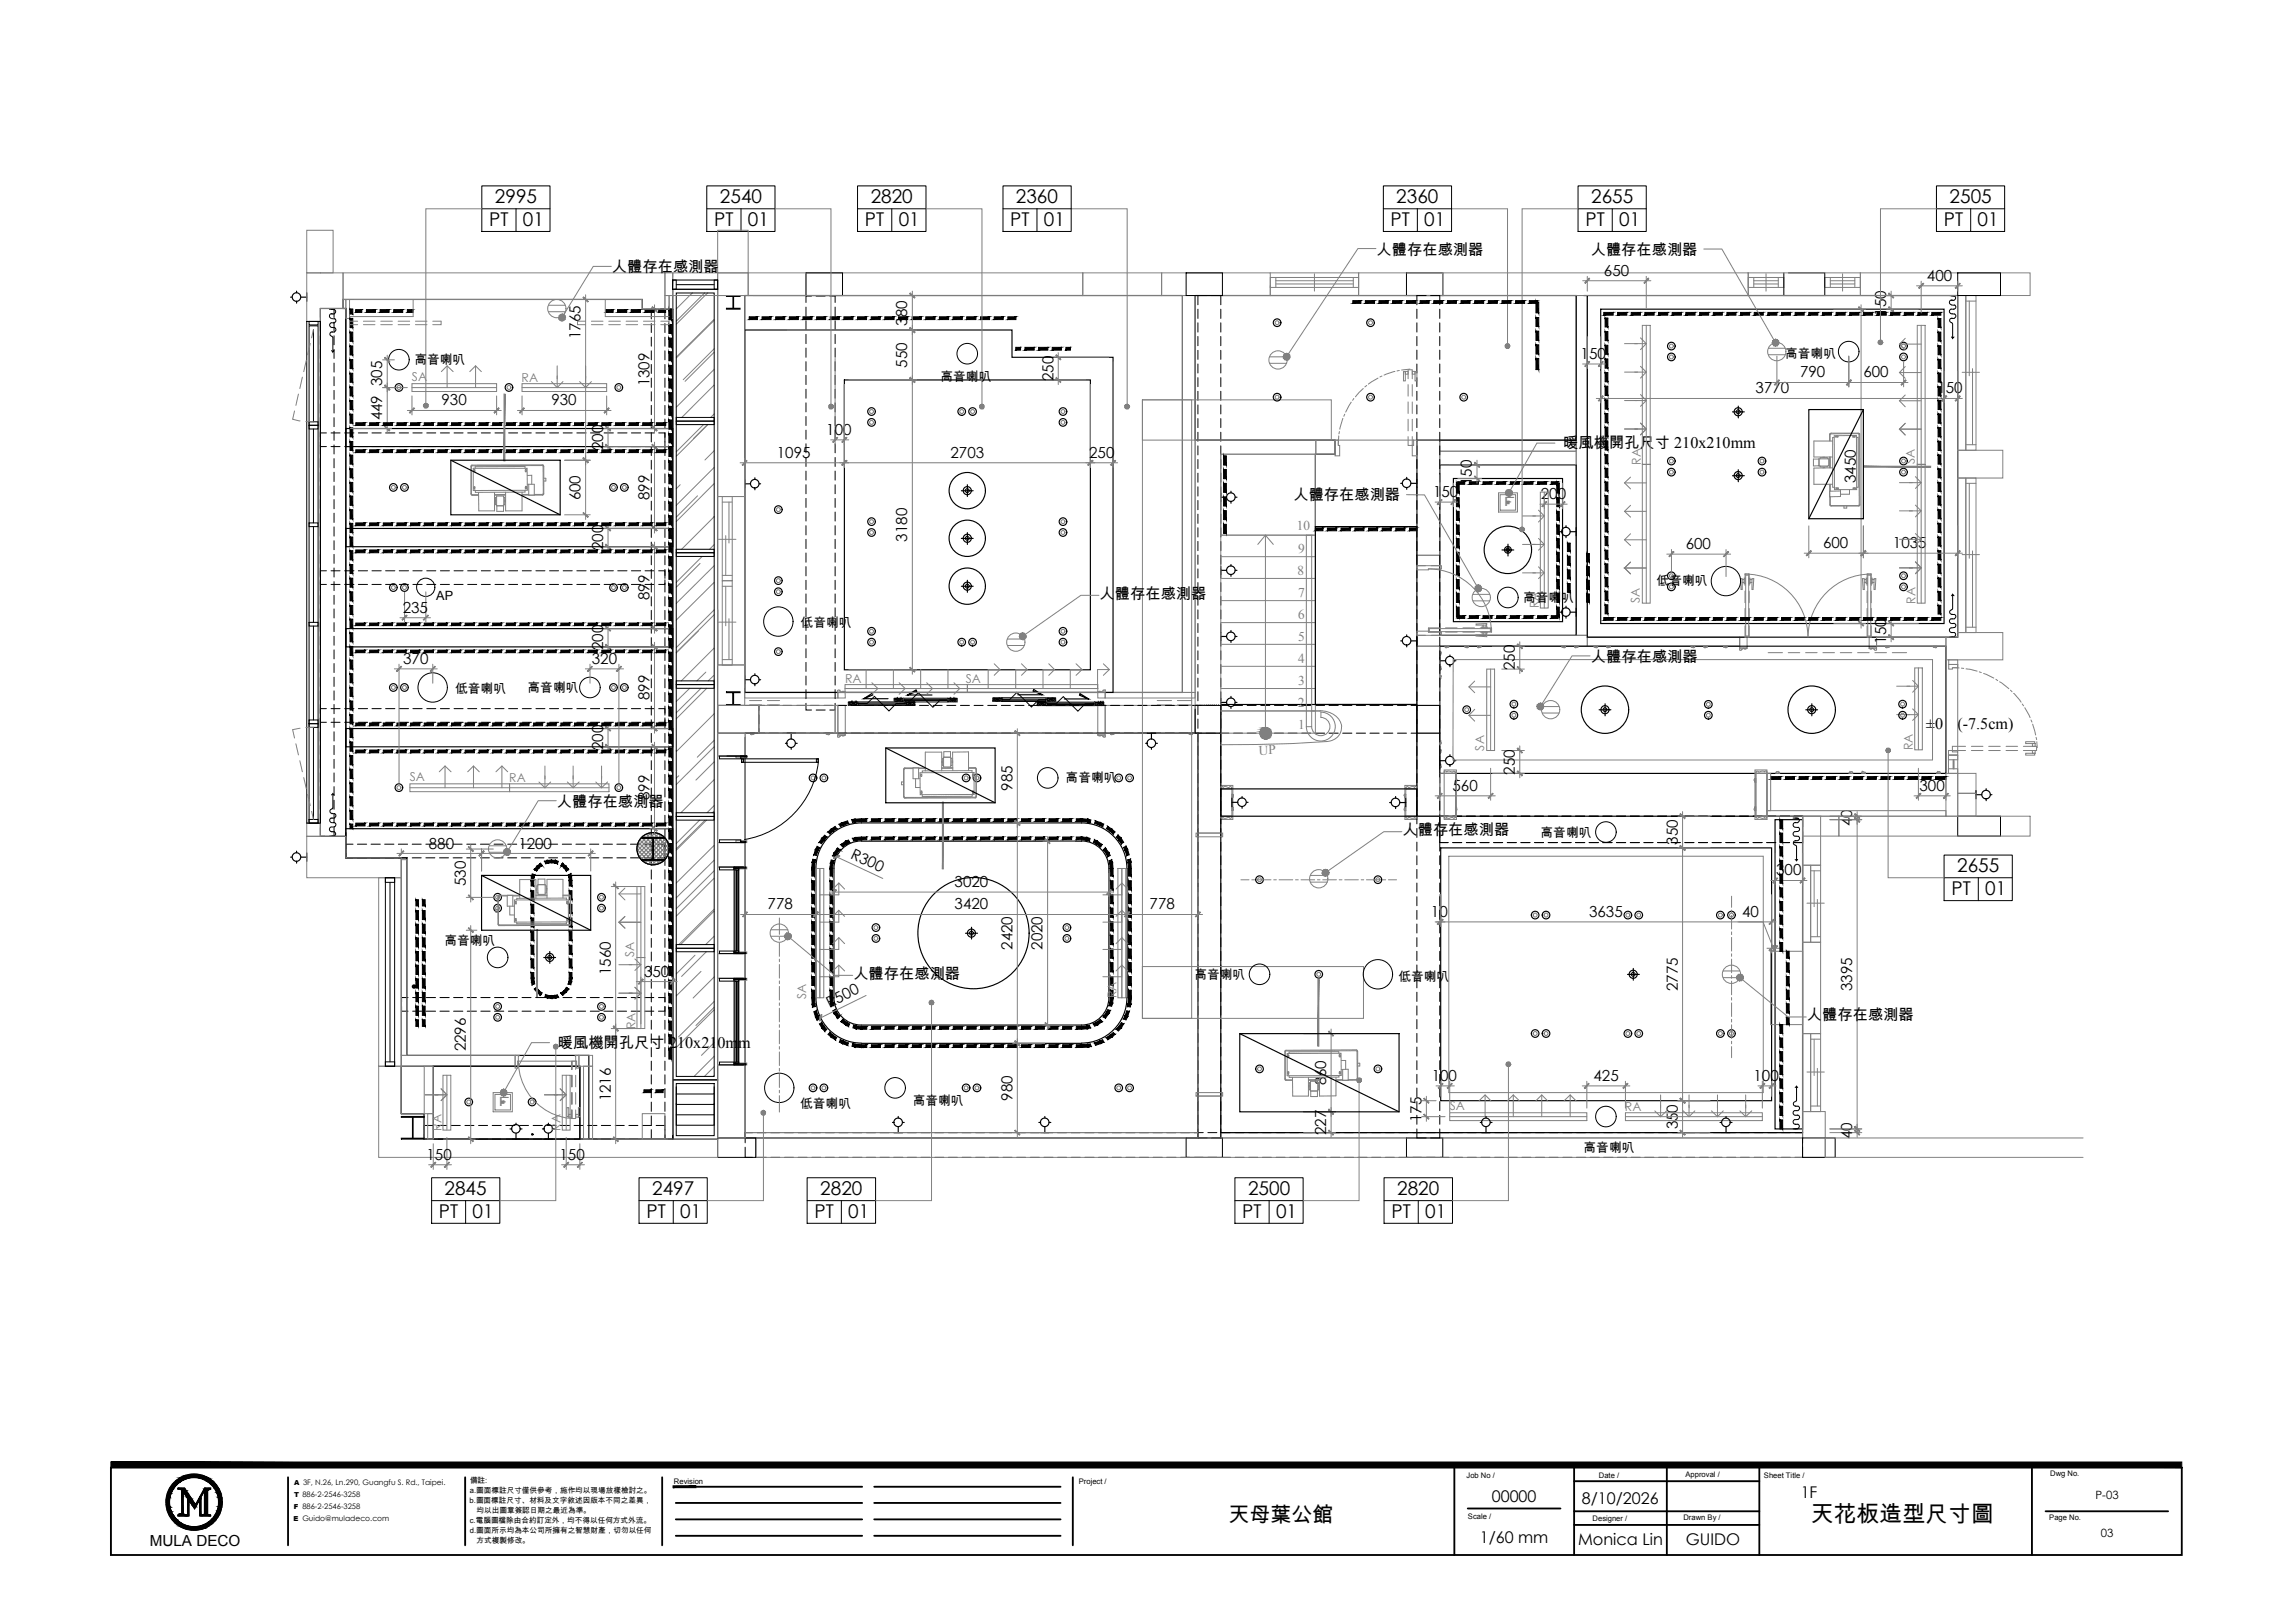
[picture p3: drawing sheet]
<svg xmlns="http://www.w3.org/2000/svg" width="420mm" height="297mm" viewBox="0 0 420 297" stroke-linecap="round" stroke-linejoin="round" font-family="sans-serif">
<defs><g id="words">
<text font-size="4.2" x="331.5" y="278.5">天花板造型尺寸圖</text>
<text font-size="3.8" x="224.9" y="278.6">天母葉公館</text>
<g font-size="3.5">
<text x="89.6" y="41.3">PT</text>
<text x="90.6" y="37.2">2995</text>
<text x="95.7" y="41.3">01</text>
<text x="130.8" y="41.3">PT</text>
<text x="131.8" y="37.2">2540</text>
<text x="136.9" y="41.3">01</text>
<text x="158.4" y="41.3">PT</text>
<text x="159.4" y="37.2">2820</text>
<text x="164.5" y="41.3">01</text>
<text x="184.9" y="41.3">PT</text>
<text x="186" y="37.2">2360</text>
<text x="191.1" y="41.3">01</text>
<text x="254.6" y="41.3">PT</text>
<text x="255.6" y="37.2">2360</text>
<text x="260.8" y="41.3">01</text>
<text x="290.3" y="41.3">PT</text>
<text x="291.3" y="37.2">2655</text>
<text x="296.4" y="41.3">01</text>
<text x="355.9" y="41.3">PT</text>
<text x="356.9" y="37.2">2505</text>
<text x="362.1" y="41.3">01</text>
<text x="358.3" y="159.7">2655</text>
<text x="357.3" y="163.8">PT</text>
<text x="363.5" y="163.8">01</text>
<text x="81.4" y="218.7">2845</text>
<text x="119.4" y="218.7">2497</text>
<text x="150.2" y="218.7">2820</text>
<text x="228.5" y="218.7">2500</text>
<text x="255.8" y="218.7">2820</text>
<text x="80.3" y="222.8">PT</text>
<text x="86.5" y="222.8">01</text>
<text x="118.3" y="222.8">PT</text>
<text x="124.5" y="222.8">01</text>
<text x="149.1" y="222.8">PT</text>
<text x="155.3" y="222.8">01</text>
<text x="227.4" y="222.8">PT</text>
<text x="233.6" y="222.8">01</text>
<text x="254.7" y="222.8">PT</text>
<text x="260.9" y="222.8">01</text>
</g>
<g font-size="3.2" fill="#808080">
<text x="275.2" y="92.7">F</text>
<text x="91.1" y="202.4">F</text>
</g>
<g font-size="3">
<text x="352.7" y="133.5">±0</text>
<text x="358.4" y="133.3">(-7.5cm)</text>
<text x="273.1" y="274.9">00000</text>
<text x="289.6" y="275.3">8/10/2026</text>
<text x="329.7" y="274.1">1F</text>
<text x="270.9" y="282.4">1/60 mm</text>
<text x="288.9" y="282.8">Monica Lin</text>
<text x="308.6" y="282.8">GUIDO</text>
</g>
<g font-size="2.8">
<text x="252" y="46.6">人體存在感測器</text>
<text x="291.2" y="46.6">人體存在感測器</text>
<text x="112" y="49.8">人體存在感測器</text>
<text x="293.7" y="50.5">650</text>
<text x="352.8" y="51.4">400</text>
<text x="166.1" y="59.6" transform="rotate(-90 166.1 59.6)">380</text>
<text x="345.3" y="57.8" transform="rotate(-90 345.3 57.8)">150</text>
<text x="106.3" y="62" transform="rotate(-90 106.3 62)">1765</text>
<text x="289.4" y="65.7">150</text>
<text x="70" y="70.7" transform="rotate(-90 70 70.7)">305</text>
<text x="118.9" y="70.7" transform="rotate(-90 118.9 70.7)">1309</text>
<text x="166.1" y="67.3" transform="rotate(-90 166.1 67.3)">550</text>
<text x="192.9" y="69.8" transform="rotate(-90 192.9 69.8)">250</text>
<text x="321.4" y="72">3770</text>
<text x="329.6" y="69.1">790</text>
<text x="341.2" y="69.1">600</text>
<text x="354.7" y="72">150</text>
<text x="70" y="76.9" transform="rotate(-90 70 76.9)">449</text>
<text x="80.8" y="74.2">930</text>
<text x="101" y="74.2">930</text>
<text x="110.4" y="82.4" transform="rotate(-90 110.4 82.4)">200</text>
<text x="142.2" y="83.8">1095</text>
<text x="151.3" y="79.6">100</text>
<text x="174" y="83.8">2703</text>
<text x="199.4" y="83.8">250</text>
<text x="286.2" y="82">暖風機開孔尺寸 210x210mm</text>
<text x="269.5" y="88.8" transform="rotate(-90 269.5 88.8)">150</text>
<text x="339.8" y="88.5" transform="rotate(-90 339.8 88.5)">3450</text>
<text x="106.3" y="91.6" transform="rotate(-90 106.3 91.6)">600</text>
<text x="118.9" y="91.5" transform="rotate(-90 118.9 91.5)">899</text>
<text x="236.8" y="91.6">人體存在感測器</text>
<text x="262.4" y="91">150</text>
<text x="282.1" y="91.4">200</text>
<text x="110.4" y="100.7" transform="rotate(-90 110.4 100.7)">200</text>
<text x="166.1" y="99.1" transform="rotate(-90 166.1 99.1)">3180</text>
<text x="308.6" y="100.5">600</text>
<text x="333.8" y="100.4">600</text>
<text x="346.6" y="100.4">1035</text>
<text x="73.7" y="112.1">235</text>
<text x="118.9" y="109.8" transform="rotate(-90 118.9 109.8)">899</text>
<text x="201.3" y="109.6">人體存在感測器</text>
<text x="110.4" y="119" transform="rotate(-90 110.4 119)">200</text>
<text x="345.3" y="117.8" transform="rotate(-90 345.3 117.8)">150</text>
<text x="73.8" y="121.5">370</text>
<text x="108.4" y="121.5">320</text>
<text x="277.4" y="122.7" transform="rotate(-90 277.4 122.7)">250</text>
<text x="291.3" y="121.1">人體存在感測器</text>
<text x="118.9" y="128.1" transform="rotate(-90 118.9 128.1)">899</text>
<text x="110.4" y="137.3" transform="rotate(-90 110.4 137.3)">200</text>
<text x="277.4" y="141.8" transform="rotate(-90 277.4 141.8)">250</text>
<text x="102" y="147.6">人體存在感測器</text>
<text x="118.9" y="146.5" transform="rotate(-90 118.9 146.5)">899</text>
<text x="185.4" y="144.7" transform="rotate(-90 185.4 144.7)">985</text>
<text x="265.9" y="144.7">560</text>
<text x="351.4" y="144.7">300</text>
<text x="78.5" y="155.3">880</text>
<text x="94.9" y="155.3">1200</text>
<text x="256.8" y="152.9">人體存在感測器</text>
<text x="307.2" y="154.6" transform="rotate(-90 307.2 154.6)">350</text>
<text x="339.1" y="151.2" transform="rotate(-90 339.1 151.2)">40</text>
<text x="155.6" y="157" transform="rotate(25 155.6 157)">R300</text>
<text x="325.2" y="160.2">300</text>
<text x="85.3" y="162.2" transform="rotate(-90 85.3 162.2)">530</text>
<text x="140.5" y="166.4">778</text>
<text x="174.8" y="162.4">3020</text>
<text x="174.8" y="166.4">3420</text>
<text x="210.5" y="166.4">778</text>
<text x="262" y="167.8">10</text>
<text x="290.9" y="167.8">3635</text>
<text x="319" y="167.8">40</text>
<text x="185.4" y="173.8" transform="rotate(-90 185.4 173.8)">2420</text>
<text x="190.9" y="173.8" transform="rotate(-90 190.9 173.8)">2020</text>
<text x="111.8" y="178.5" transform="rotate(-90 111.8 178.5)">1560</text>
<text x="117.9" y="178.8">350</text>
<text x="156.2" y="179.2">人體存在感測器</text>
<text x="151.8" y="184.5" transform="rotate(-26 151.8 184.5)">R500</text>
<text x="307.2" y="181.4" transform="rotate(-90 307.2 181.4)">2775</text>
<text x="339.1" y="181.4" transform="rotate(-90 339.1 181.4)">3395</text>
<text x="102.1" y="191.8">暖風機開孔尺寸 210x210mm</text>
<text x="330.8" y="186.8">人體存在感測器</text>
<text x="85.3" y="192.4" transform="rotate(-90 85.3 192.4)">2296</text>
<text x="262.1" y="197.8">100</text>
<text x="291.7" y="197.8">425</text>
<text x="321" y="197.8">100</text>
<text x="111.8" y="201.6" transform="rotate(-90 111.8 201.6)">1216</text>
<text x="185.4" y="201.5" transform="rotate(-90 185.4 201.5)">980</text>
<text x="242.8" y="198.7" transform="rotate(-90 242.8 198.7)">860</text>
<text x="242.8" y="207.7" transform="rotate(-90 242.8 207.7)">227</text>
<text x="260.3" y="205.4" transform="rotate(-90 260.3 205.4)">175</text>
<text x="307.2" y="206.7" transform="rotate(-90 307.2 206.7)">350</text>
<text x="339.1" y="208.5" transform="rotate(-90 339.1 208.5)">40</text>
<text x="78.1" y="212.3">150</text>
<text x="102.4" y="212.3">150</text>
<text x="27.4" y="282.9">MULA DECO</text>
</g>
<g font-size="2.5" fill="#808080">
<text x="237.4" y="97" transform="rotate(-1 237.4 97)">10</text>
<text x="237.6" y="101.2">9</text>
<text x="237.6" y="105.2" transform="rotate(-1 237.6 105.2)">8</text>
<text x="237.6" y="113.3" transform="rotate(-2 237.6 113.3)">6</text>
<text x="237.6" y="109.2">7</text>
<text x="237.6" y="117.3">5</text>
<text x="237.6" y="121.3" transform="rotate(-2 237.6 121.3)">4</text>
<text x="237.6" y="125.3">3</text>
<text x="237.6" y="129.4" transform="rotate(-2 237.6 129.4)">2</text>
<text x="237.6" y="133.5">1</text>
<text x="230.5" y="138.1" transform="rotate(-2 230.5 138.1)">UP</text>
</g>
<g font-size="2.3">
<text x="326.8" y="65.5">高音喇叭</text>
<text x="75.9" y="66.6">高音喇叭</text>
<text x="172.2" y="69.8">高音喇叭</text>
<text x="303.3" y="107">低音喇叭</text>
<text x="79.9" y="109.9">AP</text>
<text x="278.8" y="110.2">高音喇叭</text>
<text x="146.6" y="114.7">低音喇叭</text>
<text x="83.3" y="126.8">低音喇叭</text>
<text x="96.6" y="126.6">高音喇叭</text>
<text x="195.1" y="143.2">高音喇叭</text>
<text x="282.1" y="153.2">高音喇叭</text>
<text x="81.4" y="172.9">高音喇叭</text>
<text x="218.7" y="179.1">高音喇叭</text>
<text x="256" y="179.5">低音喇叭</text>
<text x="146.5" y="202.8">低音喇叭</text>
<text x="167.1" y="202.2">高音喇叭</text>
<text x="289.9" y="210.8">高音喇叭</text>
</g>
<g font-size="2.2" fill="#808080">
<text x="75.4" y="69.7">SA</text>
<text x="95.5" y="69.9">RA</text>
<text x="300.4" y="85" transform="rotate(-90 300.4 85)">RA</text>
<text x="350.5" y="84.9" transform="rotate(-90 350.5 84.9)">SA</text>
<text x="281.7" y="111.4" transform="rotate(-90 281.7 111.4)">RA</text>
<text x="300.2" y="110.4" transform="rotate(-90 300.2 110.4)">SA</text>
<text x="350.7" y="110.5" transform="rotate(-90 350.7 110.5)">RA</text>
<text x="154.7" y="125">RA</text>
<text x="176.8" y="125">SA</text>
<text x="271.7" y="137.4" transform="rotate(-90 271.7 137.4)">SA</text>
<text x="350.2" y="137.3" transform="rotate(-90 350.2 137.3)">RA</text>
<text x="75" y="143">SA</text>
<text x="93.2" y="143.2">RA</text>
<text x="116.1" y="175.2" transform="rotate(-90 116.1 175.2)">SA</text>
<text x="147.6" y="182.9" transform="rotate(-90 147.6 182.9)">SA</text>
<text x="204.4" y="182.7" transform="rotate(-90 204.4 182.7)">RA</text>
<text x="116.3" y="188.3" transform="rotate(-90 116.3 188.3)">RA</text>
<text x="265.4" y="203.1">SA</text>
<text x="297.5" y="203.4">RA</text>
<text x="80.8" y="206.9" transform="rotate(-90 80.8 206.9)">RA</text>
<text x="102.6" y="206.9" transform="rotate(-90 102.6 206.9)">RA</text>
</g>
<g font-size="2.1">
<text x="383.7" y="274.4">P-03</text>
<text x="384.6" y="281.4">03</text>
</g>
<g font-size="1.4">
<text x="86" y="275">b.圖面標註尺寸、材料及文字敘述因版本不同之差異，</text>
<text x="86" y="273.2">a.圖面標註尺寸僅供參考，施作均以現場放樣檢討之。</text>
<text x="86" y="271.3">備註:</text>
<text x="123.4" y="271.5">Revision</text>
<text x="197.5" y="271.5">Project /</text>
<text x="268.5" y="270.5">Job No /</text>
<text x="292.7" y="270.5">Date /</text>
<text x="308.6" y="270.3">Approval /</text>
<text x="322.9" y="270.5">Sheet Title /</text>
<text x="375.4" y="270.2">Dwg No.</text>
<text x="86" y="278.8">c.電腦圖檔除由合約訂定外，均不得以任何方式外流。</text>
<text x="86" y="280.6">d.圖面所示均為本公司所擁有之智慧財產，切勿以任何</text>
<text x="87.3" y="276.9">均以出圖章簽認日期之最近為準。</text>
<text x="268.8" y="277.9">Scale /</text>
<text x="291.6" y="278.3">Designer /</text>
<text x="308.2" y="278.2">Drawn By /</text>
<text x="375.2" y="278.2">Page No.</text>
<text x="87.3" y="282.4">方式複製修改。</text>
</g>
<g font-size="1.3">
<text x="53.8" y="274">T 886-2-2546-3258</text>
<text x="53.9" y="271.7">A 3F, N.26, Ln.290, Guangfu S. Rd., Taipei.</text>
<text x="53.7" y="278.5">E Guido@muladeco.com</text>
<text x="53.8" y="276.2">F 886-2-2546-3258</text>
</g>
</g></defs>
<!-- layer: DOOR -->
<path d="M158.1 127.9l1.6-1 .1 .3-1.7 .7h4.5M166.2 127.2l1.5-.9 .1 .2-1.6 .7h4.4M186.3 127.2h4.5l-1.7-.7 .2-.3 1.5 1M194.8 127.9h4.5l-1.7-.7 .1-.3 1.6 1" fill="none" stroke="#000" stroke-width=".21"/>
<!-- layer: I-GLAZE -->
<path d="M156.7 128.7h9.5M156.7 128.9h9.5M165 128h8.9M165 128.2h8.9M183.1 128h8.8M183.1 128.2h8.8M191.2 128.7h9.6M191.2 128.9h9.6" fill="none" stroke="#000" stroke-width=".18"/>
<!-- layer: DOOR -->
<g fill="none" stroke="#000" stroke-width=".18">
<path d="M155.3 128.9l.3 .2M155.3 128.7l.3 .2M155.3 128.5l.3 .2M155.3 129.1h.1M155.4 128.5l.2 .1M155.6 128.6h.1M155.6 128.5l.3 .1M155.6 128.6l1.1 .3M155.7 128.9l.1 .2M155.9 128.9l.1 .2M155.9 128.5h.1M155.9 128.5l.3 .1"/>
<path d="M156.1 128.8h2.6l1.4-1.3 2.7 2.6 1.3-1.3h2.6M156.1 128.5h.1M156.1 128.5l.3 .1M156.2 128.9h.1M156.2 128.9v.2M156.3 128.5l.3 .1M156.4 128.9v.2M156.5 128.9l.2 .2M156.6 128.5h.1M156.6 128.5l.2 .1M156.7 128.6l-1.1 .3M156.8 128.9h.1"/>
<path d="M156.8 128.5h.1M156.8 128.9l.1 .2M156.8 128.5l.2 .1M157 128.6v.1M157 128.6h.1M157 128.7h.1M157 128.9h.1M157 128.5h16.6M157 129.1h8.8M163.7 128.2l.2 .3M163.7 128l.3 .2M163.7 127.9l.3 .1"/>
<path d="M163.7 128.4v.1M163.8 127.8l.3 .2M164 127.8l.3 .2M164 128l1 .3M164.1 128.3l.1 .2M164.1 128.1h2.7l1.3-1.3 2.7 2.6 1.3-1.3h2.7M164.2 128.3l.2 .2M164.3 127.8h.1M164.3 127.8l.2 .2M164.5 127.8l.2 .2M164.5 128.3h.1M164.5 128.3l.1 .2"/>
<path d="M164.7 127.8h.1M164.7 128.3l.1 .2M164.7 127.8l.3 .2M164.9 128.3l.1 .2M165 127.8h.1M165 127.8l.2 .2M165 128l-1 .3M165.2 128.3h.1M165.2 127.8l.2 .1M165.2 128.3l.1 .2M165.3 127.9l.1 .1M165.4 128h.1"/>
<path d="M165.4 128.3h.1M165.4 128.2h.1M165.4 127.8h8.2M165.4 128.2v.1M165.4 128.2h-.1M165.8 128.9h.1M165.8 128.7h.1M165.8 128.6v.1M165.8 128.6h.1M166 128.9h.1M166 128.9l-.1 .2M166 128.5l-.2 .1"/>
<path d="M166.2 128.6l1 .3M166.3 128.5h.1M166.3 128.5l-.3 .1M166.3 128.9l-.1 .2M166.5 128.5h.1M166.5 128.9l-.1 .2M166.5 128.5l-.3 .1M166.7 128.9h.1M166.7 128.9l-.1 .2M166.7 128.5l-.2 .1M166.9 128.5l-.2 .1M167 128.9l-.2 .2"/>
<path d="M167.1 128.6h.1M167.1 128.9l-.1 .2M167.2 128.5h.1M167.2 128.6l-1 .3M167.2 128.5l-.3 .1M167.4 128.5h.1M167.4 128.5l-.2 .1M167.5 129.1h.1M167.5 128.9l-.3 .2M167.5 128.7l-.3 .2M167.5 128.5l-.3 .2M173.5 128.2h.1"/>
<path d="M173.5 128h.1M173.5 128.3h.1M173.6 128h.1M173.6 128h-.1M173.6 128.3h.1M173.6 128.2v.1M173.7 127.8l-.2 .2M173.7 127.8h.1M173.8 128.3h.1M173.8 128.3l-.2 .2M173.8 127.8h.1M173.9 128l1 .3"/>
<path d="M174 127.8h.1M174 127.8l-.2 .2M174 128.3l-.1 .2M174.2 128.3l-.1 .2M174.2 127.8l-.2 .2M174.4 128.3h.1M174.4 128.3l-.1 .2M174.4 127.8l-.2 .2M174.7 127.8h.1M174.7 127.8l-.3 .2M174.7 128.3l-.1 .2M174.9 128.3l-.1 .2"/>
<path d="M174.9 128l-1 .3M174.9 127.8l-.3 .2M175.1 127.8l-.2 .2M175.2 128.2l-.2 .3M175.2 128l-.3 .2M175.2 127.9l-.3 .1M175.2 128.4v.1M181.8 128.4h.1M181.8 128.1l.2 .3M181.8 128l.3 .2M181.8 127.8l.3 .2M181.9 127.7l.2 .2"/>
<path d="M182.1 127.9l1 .3M182.1 127.7l.3 .2M182.1 127.9h.1M182.1 128.2l.1 .2M182.2 128h2.7l1.3-1.3 2.6 2.7 1.4-1.4h2.7M182.3 128.2l.1 .2M182.4 127.7l.2 .2M182.5 127.7l.3 .2M182.6 128.2h.1M182.6 128.2l.1 .2M182.8 127.7l.2 .2M182.8 128.2l.1 .2"/>
<path d="M183 128.2l.1 .2M183 127.7l.2 .2M183.1 127.9l-1 .3M183.2 127.7l.2 .2M183.2 128.2h.1M183.2 128.2l.1 .2M183.4 127.9l.1 .1M183.4 127.9h.1M183.4 128h.1M183.4 128.2h.1M183.4 128.4h8.2M183.4 127.7h8.2"/>
<path d="M183.5 128h.1M183.5 128.2h.1M183.5 128.1l-.1 .1M183.5 128.2h-.1M189.9 129.1h.1M189.9 128.9l.2 .2M189.9 128.7l.3 .2M189.9 128.6l.3 .2M190 128.5l.2 .1M190.2 128.6l1 .4M190.2 128.5l.3 .1M190.2 128.6h.1"/>
<path d="M190.3 129l.1 .1M190.4 129l.2 .1M190.5 128.5h.1M190.5 128.5l.2 .1M190.7 128.8h2.6l1.4-1.3 2.6 2.7 1.4-1.4h2.6M190.7 129h.1M190.7 128.5h.1M190.7 129l.1 .1M190.7 128.5l.3 .1M190.9 128.5h.1M190.9 128.5l.3 .1M191 129v.1"/>
<path d="M191.1 129l.1 .1M191.2 128.5h.1M191.2 128.5l.2 .1M191.2 128.6l-1 .4M191.4 129h.1M191.4 128.5h.1M191.4 128.5l.2 .2M191.4 129l.1 .1M191.5 128.1l.1 .1M191.5 128h.1M191.5 128.2h.1M191.5 128.6l.1 .1"/>
<path d="M191.6 127.9l-.1 .1M191.6 128.7h.1M191.6 128.9h.1M191.6 129h.1M191.6 127.9v.1M191.6 128.2h.1M191.6 128.5h8.8M191.6 129.1h8.8M191.6 127.9h.1M191.6 128.9l-.1 .1M191.8 128.2h.1M191.8 128.2l-.1 .2"/>
<path d="M191.8 127.7l-.2 .2M191.9 127.9l1 .3M192 127.7l-.2 .2M192.1 128.2l-.2 .2M192.2 128.2l-.1 .2M192.3 127.7l-.3 .2M192.5 128.2h.1M192.5 128.2l-.2 .2M192.5 127.7l-.3 .2M192.7 127.7l-.2 .2M192.7 128.2l-.1 .2M192.9 127.9h.1"/>
<path d="M192.9 128.2l-.1 .2M192.9 127.9l-1 .3M192.9 127.7l-.2 .2M193.2 127.7l-.3 .2M193.3 128.4h.1M193.3 128.1l-.3 .3M193.3 128l-.4 .2M193.3 127.8l-.4 .2M200.3 128.9l.1 .1M200.3 128.7h.1M200.3 128.9h.1M200.4 128.7h.1"/>
<path d="M200.4 129h.1M200.4 128.6l-.1 .1M200.4 128.6h.1M200.6 129h.1M200.6 129l-.1 .1M200.6 128.5l-.2 .1M200.9 128.5l-.3 .1M200.9 129l-.2 .1M201.1 128.5h.1M201.1 128.5l-.3 .1 .9 .4M201.1 129l-.1 .1M201.3 129h.1"/>
<path d="M201.3 129l-.1 .1M201.3 128.5l-.2 .1M201.5 128.5h.1M201.5 128.5l-.2 .1M201.5 129l-.1 .1M201.7 128.6h.1M201.7 129l-.1 .1M201.7 128.5h.1M201.7 128.6l-.9 .4M201.7 128.5l-.2 .1M202 128.5h.1M202 128.5l-.3 .1"/>
<path d="M202.1 129.1h.1M202.1 128.9l-.3 .2M202.1 128.7l-.4 .2M202.1 128.6l-.4 .2"/>
</g>
<!-- layer: I-DOOR -->
<g fill="none" stroke="#808080" stroke-width=".18">
<path d="M65.5 58.8h-1.5v.6h1.5M66.5 59.4h2.2M66.5 58.8h2.2M69.7 59.4h2.1M69.7 58.8h2.1M72.9 59.4h2.1M72.9 58.8h2.1M76.1 59.4h2.1M76.1 58.8h2.1M79.2 58.8h1.6v.6h-1.6M107.2 58.8h-1.5v.6h1.5M108.3 59.4h2.1"/>
<path d="M108.3 58.8h2.1M111.4 59.4h2.2M111.4 58.8h2.2M114.6 59.4h2.1M114.6 58.8h2.1M117.8 59.4h2.1M117.8 58.8h2.1M121 58.8h1.5v.6h-1.5M245.1 79.8l-.1 1.6M245.2 79l-.1 .4M245.9 76.6l-.6 2M246.2 75.8l-.2 .4"/>
<path d="M247.4 73.6l-1 1.8M247.8 72.9l-.2 .4M249.6 71.1l-1.5 1.5M250.2 70.6l-.3 .2M252.3 69.2l-1.8 1.1M253 68.8l-.4 .2M255.4 68l-2 .7M256.2 67.8l-.4 .1M256.9 68h.4v1.7h-.4zM257.3 68h.5v.5h-.5zM257.8 79.9v1.6h.8v-1.6M257.8 69.3v-1.6h.8v1.6"/>
<path d="M257.8 70.4v2.1M257.8 73.6v2.1M257.8 76.7v2.2M258.1 67.5l-1.5 .2M258.6 68h.5v.5h-.5zM258.6 70.4v2.1M258.6 73.6v2.1M258.6 76.7v2.2M259.1 68h.3v1.7h-.3zM244.4 80.5h.6v1h.3v1.9h-.9zM258.8 80.5h.6v2.9h-.8v-1.9h.2zM261 116.3h-1.6v-.8l4.5 .2v.6h-1.9"/>
<path d="M261 103.5h-1.6v.8l4.5-.2v-.6h-1.9M263.6 114.9h-2.1v.8h2.1M264.7 114.9h2.1M264.7 115.7h2.1M267.8 114.9h2.1M267.8 115.7h2.1M271 114.9h2.1v.8h-2.1M271.3 115.7v.2h.3v.3h-1.4v.2l2 .1-.1-.6h.2v-.2M271.3 114.9v-.1h.3v-.4h-1.4v-.2l2-.1-.1 .7h.2v.1M271.6 114.8h.5M271.6 114.4h.5M271.6 115.9h.5"/>
<path d="M271.6 116.2h.5M319 106.1v.5M319.3 106.1v.5M319.5 105.8h-.2v.3l-.6-.2 .1 2h.2v-1.3h.3v.2h.2M319.5 107.1v-2h.7v2M319.5 114.5v2.1h.7v-2.1M319.5 108.2v2.1M319.5 111.4v2.1M320.2 105.8h.2v.3l.7-.2-.1 2h-.3v-1.3h-.3v.2h-.2M320.2 108.2v2.1M320.2 111.4v2.1M320.4 106.1v.5"/>
<path d="M320.7 106.1v.5M341.3 106.1v.5M341.7 106.1v.5M341.8 105.8h-.1v.3l-.7-.2 .1 2h.2v-1.3h.4v.2h.1M341.8 107.1v-2h.8v2M341.8 114.5v2.1h.8v-2.1M341.8 108.2v2.1M341.8 111.4v2.1M342.6 105.8h.2v.3l.6-.2-.1 2h-.2v-1.3h-.3v.2h-.2M342.6 108.2v2.1M342.6 111.4v2.1M342.8 106.1v.5"/>
<path d="M343.1 106.1v.5M155.6 128.6h1.4v-.1h-1.7v.6h1.7v-.2h-1.4M155.6 128.5v.6M156.7 128.6v.3M164 128h1.4v-.2h-1.7v.7h1.7v-.2h-1.4M164 127.8v.7M165 128v.3M166.2 128.6v.3M167.2 128.6h-1.4v-.1h1.7v.6h-1.7v-.2h1.4M167.2 128.5v.6M173.9 128v.3M174.9 128h-1.3v-.2h1.6v.7h-1.6v-.2h1.3"/>
<path d="M174.9 127.8v.7M182.1 127.9h1.3v-.2h-1.6v.7h1.6v-.2h-1.3M182.1 127.7v.7M183.1 127.9v.3M190.2 128.6h1.4v-.1h-1.7v.6h1.7v-.1h-1.4M190.2 128.5v.6M191.2 128.6v.4M191.9 127.9v.3M192.9 127.9h-1.3v-.2h1.7v.7h-1.7v-.2h1.3M192.9 127.7v.7M200.8 128.6v.4M201.7 128.6h-1.3v-.1h1.7v.6h-1.7v-.1h1.3"/>
<path d="M201.7 128.5v.6M356.7 137.4h.7v.2h1v.6h-1.7zM356.8 121.6h1.6v.6h-1v.3h-.6zM357.6 122.2h1.1M359.1 122.3h.4M359.9 136.6h-2.5v.8h2.5M359.9 122.4l2.1 .4M360.9 136.6h2.1M360.9 137.4h2.1M362.4 123l.3 .1M363.2 123.3l1.8 .8M364.1 136.6h2.1"/>
<path d="M364.1 137.4h2.1M365.4 124.3l.3 .3M366.1 124.8l1.7 1.3M367.3 136.6h2.1M367.3 137.4h2.1M368.1 126.3l.3 .3M368.7 126.9l1.3 1.6M370.2 128.8l.3 .4M370.4 136.6h2.5v.8h-2.5M370.7 129.5l1 1.8M370.9 135.7h1.6v.4h-1.6zM370.9 137.9h1.6v.3h-1.6z"/>
<path d="M371.8 131.8l.2 .4M372.1 136.1h.5v.5h-.5zM372.1 137.4h.5v.5h-.5zM372.1 132.5l.6 2M372.8 134.9l.1 .5M372.9 135.7l.1 1.1M94.3 193.2h.7h-.1v1h-.1v1.3h-.5zM104.6 195.7l.1-1.5h.7v1.5M104.6 196.8v2.1M104.6 200v2.1M104.7 196.8v2.1M104.7 200v2.1"/>
<path d="M105.3 193.2h.7v2.3h-.4v-1.3h-.2zM105.4 196.8v2.1M105.4 200v2.1M103.8 202.7h.3v1.7h-.3zM104.1 203.9h.5v.6h-.5zM104.6 203.1l.1 1.6h.7v-1.6M105.4 203.9h.5v.6h-.5zM105.9 202.7h.3v1.7h-.3z"/>
</g>
<!-- layer: DOOR -->
<g fill="none" stroke="#000" stroke-width=".25">
<path d="M157 128.6v.1M157 128.9h.1M165.4 128h.1M165.4 128.2v.1M165.8 128.6v.1M165.8 128.9h.1M173.6 128h.1M173.6 128.2v.1M183.4 127.9v.1M183.4 128.2h.1M191.6 128.6v.1M191.6 128.9v.1"/>
<path d="M191.6 127.9v.1M191.6 128.2h.1M200.4 128.6v.1M200.4 128.9v.1"/>
</g>
<!-- layer: 0 -->
<g fill="none" stroke="#808080" stroke-width=".18">
<path d="M88.2 38.2h-10.2v36M141.9 38.2h10.2v36.2M169.5 38.2h10.3v36.2M196.1 38.2h10.3v36.2M265.8 38.2h10.2v25.1M288.9 38.2h-10.2v58.7M354.5 38.2h-10.2v24.5M111.9 48.8h-3.3l-5.7 9.3M251.9 45.5h-3.3l-13.1 19.8M311.9 45.6h3.3l9.9 17.1M257.5 90.5l3.3 .1 9.8 17.1M284.7 81.1h-3.3l-5.1 9.1"/>
<path d="M201.2 109h-3.3l-10.7 7.4M291.1 120h-3.3l-5.8 9.3M345.7 137.4v23.2h10.2M101.8 146.5h-3.3l-5.7 9.4M116.6 155.4l1.9 1.9M116.7 154.8l2.5 2.5M116.8 156.4l.9 .9M116.9 154.2l2.6 2.6M117.1 153.7l2.4 2.4M117.5 153.3h.1M117.5 153.4l-.4 .4M117.6 153.4l1.9 1.9"/>
<path d="M117.7 157.6l.2-.1 .7 .6M117.9 152.9l.3 .4M118 152.9l-.4 .4M118.1 157.9l.5-.4 .9 .8M118.2 153.4l-1.5 1.6M118.3 152.7l.6 .6M118.4 153.4l1.1 1.1M118.7 158.2l.7-.7 .8 .7M118.9 153.4l-2.2 2.3M118.9 152.5l.8 .8M119.1 153.4l.4 .4M119.2 152.4l-.9 .9"/>
<path d="M119.5 153.6l-2.7 2.7M119.5 154.4l-2.5 2.4M119.5 155.1l-2.2 2.2M119.5 155.9l-1.4 1.4M119.5 156.6l-.7 .7M119.6 152.4l.9 .9M119.7 153.4h.1M119.7 157l.3 .3M119.7 156.2l1 1.1M119.7 155.5l1.8 1.8M119.7 154.7l2.3 2.3M119.7 154l2.5 2.6"/>
<path d="M119.9 153.4l2.6 2.6M119.9 152.4l-.8 .9M120.1 157.5l.7 .6M120.2 157.5l-.9 .8M120.4 153.4l-.7 .8M120.5 152.6l.7 .7M120.6 152.6l-.8 .7M120.6 153.4l1.9 1.9M121.1 152.8l-.5 .5M121.1 153.4l-1.4 1.6M121.2 157.8l-.3-.3-.8 .8M121.4 153.4l1 1.1-2.7 2.7"/>
<path d="M121.5 153.1l-.2 .2M121.7 157.5h.1M121.7 157.5h-.1M121.7 157.4h.1M121.9 153.5l-2.2 2.2M122.2 154l-2.5 2.4M122.5 155.9l-1.4 1.4M122.5 155.1l-2.2 2.2M256.7 152.2h-3.3l-10.7 7.5M144.3 171.4l8.5 7.1h3.3M318.5 178.9l8.9 7.2h3.3M100.6 190.8h-3.3l-5.1 9.2"/>
<path d="M101.8 191.5v28.2h-10.3M170.5 183.5v36.2h-10.2M248.8 197.7v22h-10.2M276.2 194.8v24.9h-10.3M139.8 203.7v16h-10.3"/>
</g>
<g fill="none" stroke="#000" stroke-width=".18">
<path d="M117.5 153.3h4.2v.1h-4.2zM117.5 157.3h4.2v.2h-4.2zM119.5 153.4h.2v3.9h-.2z"/>
<circle cx="97.5" cy="207.6" r=".15"/>
</g>
<circle cx="119.6" cy="155.3" r="2.94" fill="none" stroke="#000" stroke-width=".21"/>
<!-- layer: I-WALL -->
<g fill="none" stroke="#808080" stroke-width=".18">
<path d="M56.2 49.9h6.6v6.6h-4.1v2.3h-2.5zM56.2 42.1h4.8v7.8h-4.8zM62.8 54.8h.5v1.7h-.5zM62.8 49.9h58.9v6.7h-4.1v-1.8h-54.8zM63.3 54.8h.7v3.5h-.7zM75.6 54.8v3.1h-11.6M110.8 54.8v3.1h11.7M121.7 49.9h1.5l-.1 4.2h-1.4zM121.7 54.1h.8v2.5h-.8zM122.5 54.1h.7v4.2h-.7zM123.2 49.9h8.2v4.2h-8.3zM131.4 49.9h5.6v4.2h-5.6z"/>
<path d="M131.4 42.1h5.6v7.8h-5.6zM131.4 54.1h4.9v36.8h-4.9zM137 49.9h10.6v4.2h-10.6zM147.6 54.1v-4.2h50.6v4.2h-48.6M198.2 49.9h14.5v4.2h-14.5zM212.7 49.9h19.9v4.2h-19.9zM216.5 54.1h2.3v72.6h-2.3zM232.6 49.9h16.1v4.2h-16.1v-1.8M248.7 49.9h15.4v4.2h-15.4zM264.1 49.9h56v4.2h-56zM288.6 54.1h2v62.2h-2zM320.1 49.9h20.5v4.2h-20.5z"/>
<path d="M340.6 54v-4.1h31.1v4.2h-31.1M358.4 54.1h1.5v28.3h-1.5zM131.4 90.9h4.9v30.8h-4.9zM218.8 80.5h22.1v2.6h-17.4v51.1h-4.7zM240.9 80.5h3.5v2.6h-3.5zM259.4 80.5h4.2v21.1h-4.2zM263.6 80.5h25v2.1h-25zM263.6 82.6h25v2.5h-25zM358.4 82.4h8.3v5.1h-8.3zM358.4 87.5h1.5v28.3h-1.5zM259.4 101.6h4.2v1.9h-4.2zM259.4 116.3h31.2v2h-31.2z"/>
<path d="M259.4 118.3h4.2v10.8h-4.2zM290.6 116.6h27.9v1.7h-27.9zM343.6 116.6h12.7v1.7h-12.7zM356.3 116.6h2.1v-.8h8.3v5h-10.4zM131.4 129.1h4.9v-7.4h-4.9v-10.2v18.4M131.4 134.2h5v4.2h-5zM131.4 138.4h5v15.8h-5zM131.4 129.1h7.5v5.1h-7.5zM136.3 126.7h17.1v1h-17.1zM138.9 129.1h14v5.1h-14zM152.9 129.1h.5v5.1h-.5zM202.3 129.1h16.5v5.1h-16.5z"/>
<path d="M202.3 126.7h16.5v1h-16.5zM219.3 134.2h4.2v18.3h-4.2zM259.4 134.2h4.2v15.2h-4.2zM356.8 120.8h1.6v.8h-1.6zM56.2 153.1h7.1v3.9h10.2v3.6h-17.3zM56.2 150.7h2.5v2.4h-2.5zM73.5 157.3h1v35.9h-1zM131.4 158.7h5v15.8h-5zM131.4 154.2h5v4.5h-5zM223.5 144.4h2v5h-2zM223.5 143.7h2.2v6.3h-2.2zM257.2 143.7h2.2v6.3h-2.2z"/>
<path d="M257.4 144.4h2v5h-2zM263.6 141.5h2.9v7.9h-2.9zM264.4 140.9h2.2v9.1h-2.2zM321.3 140.9h2.2v9.1h-2.2zM321.5 141.5h2v7.9h-2zM323.5 148.4h32.8v1h-32.8zM323.5 141.5h.7v6.9h-.7zM330 149.4h3.3v9h-3.3h1.5v14.1h-1.5zM330 149.4h6.7v3.6h-6.7zM336.7 149.4h35v3.6h-35zM356.3 141.5h2.1v7.9h-2.1zM358.4 141.5h3.4v3.7h-3.4z"/>
<path d="M358.4 145.2h3.4v4.2h-3.4zM69.3 160.6h4.2v34.5h-4.2zM131.4 174.5h5v4.6h-5zM131.4 179.1h5v15.8h-5zM330 172.5h3.3v16.7h-3.3zM69.3 195.1h4.2v8.7h4.2v4.7h53.7v3.3h-62.1zM73.5 193.2h20.8v1.9h-20.8zM77.7 195.1h1.6v8.7h-1.6zM106 193.2h2.5v1.9h-2.5zM106.8 195.1h1.7v13.4h-1.7zM131.4 194.9h5v13.4h-5zM330 189.2h1.5v14.2h-1.5z"/>
<path d="M78.3 203.8h1v4.7h-1zM117.6 203.8h4.1v4.7h-4.1zM136.4 207.3h82.9v1h-82.9zM138.4 208.3h191.6v-4.9h4.2v8.4h-195.8zM219.3 200.6h4.2v7.7h-4.2zM223.5 207.3h106.5v1h-106.5zM381.4 208.3h-47.2v3.5h47.2"/>
</g>
<!-- layer: I-WALL-FNS -->
<g fill="none" stroke="#808080" stroke-width=".18">
<path d="M263.8 119.8h.1M263.8 119.6v.1M263.8 119.6v-.3h-.2v.7l.2-.2M264.6 118.4v.1M264.6 118.4v-.1h.6l-.1 .2M264.6 118.5h.1M264.7 118.5h.2M265 118.4l-.1 .1M265 118.4l.1 .1M265.1 118.5h.1M268.3 118.5h.1M268.4 118.4l-.1 .1"/>
<path d="M268.4 118.4l.1 .1M268.7 118.5h-.2M268.8 118.5h.1M268.8 118.4v.1M268.8 118.4v-.1h-.6l.1 .2M270.5 118.4v.1M270.5 118.4v-.1h.7l-.2 .2M270.5 118.5h.1M270.6 118.5h.2M270.9 118.4l.1 .1M270.9 118.4l-.1 .1M271 118.5h.1"/>
<path d="M286.1 118.5h.2M286.5 118.5h-.2M286.5 118.5h.1M286.6 118.4v-.1h-.7l.1 .2h.1M286.6 118.4l-.1 .1M288.3 118.4v.1M288.3 118.4v-.1h.6l-.1 .2M288.3 118.5h.1M288.4 118.5h.2M288.6 118.4l-.1 .1M288.7 118.4v.1M288.8 118.5h.1"/>
<path d="M292 118.5h.1M292 118.5h.2M292.4 118.5h-.2M292.4 118.5h.1M292.5 118.4l-.1 .1M292.5 118.4v-.1h-.7l.2 .2M294.1 118.4l.1 .1M294.2 118.4v-.1h.6v.2h-.1M294.2 118.5h.1M294.2 118.5h.2M294.7 118.5h-.2M309.8 118.5h.1"/>
<path d="M309.8 118.4l.1 .1M309.9 118.4l-.1 .1M310.2 118.5h-.2M310.2 118.5h.1M310.3 118.4l-.1 .1M310.3 118.4v-.1h-.7l.2 .2M311.9 118.4l.1 .1M311.9 118.4v-.1h.7l-.2 .2M312 118.5h.1M312 118.5h.2M312.4 118.5h-.2M312.4 118.5h.1"/>
<path d="M315.7 118.4v.1M315.8 118.4l.1 .1M316.1 118.5h-.2M316.1 118.5h.1M316.2 118.4l-.1 .1M316.2 118.4v-.1h-.7l.1 .2h.1M318.5 116.6h1.4v2h-1.4zM318.9 118.9h.1M319.3 118.7h.1M319.3 118.7l-.3 .1-.3 .2-.2-.1M319.7 118.7l-.3 .1M319.7 118.7h-.1"/>
<path d="M319.8 118.6l-.1 .1M319.9 118.6h-1.4v.3M342.2 116.6h1.4v2h-1.4zM342.3 118.7h.1M342.3 118.7l-.1-.1h1.4l-.1 .3M342.4 118.7l.2 .1M342.7 118.7l.3 .1 .3 .2 .2-.1M342.7 118.7h-.1M343.1 118.9h.1M345.2 118.4l.1 .1M345.2 118.4v-.1h.7l-.1 .2h-.1M345.3 118.5h.1"/>
<path d="M345.3 118.5h.2M345.6 118.4l-.1 .1M345.6 118.4l.1 .1M354.1 118.4v.1M354.2 118.4l.1 .1M354.5 118.5h-.2M354.5 118.5h.1M354.6 118.4v-.1h-.7l.1 .2h.1M354.6 118.4l-.1 .1M134.7 138.4h2v.3h-2zM137.4 134.3v.1M137.4 134.4v-.2h.7l-.2 .2"/>
<path d="M137.4 134.4h.1M137.5 134.4h.2M137.8 134.4h.1M137.8 134.4l-.1 .1M137.9 134.4h.1M151.4 134.4l.2 .1M151.4 134.4h.1M151.8 134.4h-.2M151.8 134.4h.1M151.9 134.3l-.1 .1M151.9 134.4v-.2h-.7l.2 .2M153.4 134.9h.1"/>
<path d="M153.4 126.4v.3h1.4M153.4 126.4h.1M153.4 126.4l.2-.1a.6 .6 0 0 0 .7 .3M153.4 129.1h1.4v5.4h-1.4zM153.4 126.7h1.3l.1 1h-1.4zM153.8 134.8h.1M153.8 126.5h.1M154.3 126.6h.3M154.3 134.6v.1a.5 .5 0 0 0-.7 .2l-.2-.1M154.6 126.7h.1M154.7 134.5l-.1 .1h-.3M154.8 134.5h.1"/>
<path d="M154.8 126.7h.1M154.8 134.5h-1.4v.4M201 129.1h1.3v5.4h-1.3zM201 126.7h1.3v1h-1.3zM201 134.5h.1M201 126.7h.1M201 134.5h1.3v.4M201 134.5l.1 .1h.3M201.1 126.7h-.1M201.4 134.6v.1a.5 .5 0 0 1 .7 .2l.2-.1M201.4 126.6h-.3M202 134.8h.1"/>
<path d="M202 126.5h.1M202.3 126.4l-.2-.1a.6 .6 0 0 1-.7 .3M202.3 134.9h.1M202.3 126.4h.1M202.3 126.4v.3h-1.3M203.3 134.3l.1 .1M203.3 134.4v-.2h.7l-.2 .2M203.4 134.4h.1M203.4 134.4h.2M203.8 134.4l-.2 .1M203.8 134.4h.1M217.8 134.4l.2 .1"/>
<path d="M217.8 134.4h.1M218.2 134.4h-.2M218.3 134.4h.1M218.3 134.3v.1M218.3 134.4v-.2h-.6l.1 .2M263.7 137.6l.1 .1M263.7 124l.1 .1M263.7 137.6l.2-.2-.3-.2v.7l.2-.2M263.7 122.2l.2 .1-.1 .2M263.7 124l.2-.2-.3-.2v.7l.2-.2M263.8 122.1l-.1 .1M263.8 135.7l.1 .3-.1 .1"/>
<path d="M263.8 137.7h.1M263.8 122.1h.1M263.8 122.1l-.2-.2v.7h.1M263.8 135.7h.1M263.8 135.7l-.2-.2v.7h.1M263.8 124.1h.1M263.8 122.6h-.1M263.8 136.2h-.1M134.7 153.9h2v.3h-2zM134.7 158.7h2v.3h-2zM219 152.5h4.8v.6h-4.8zM223.6 149.7l.1 .1 .1-.1"/>
<path d="M223.6 144l-.1 .4h2v-.3a.27 .27 0 0 0-.3-.2 .27 .27 0 0 0-.2 .2 .95 .95 0 0 0-1 0l-.2-.1M223.6 149.7l-.1-.3h2v.2a.27 .27 0 0 1-.3 .2 .27 .27 0 0 1-.2-.2l-.6 .2-.6-.1M223.8 144l-.1-.1-.1 .1M225.7 145.3v.1M225.7 147.9l.1 .2-.1 .1M225.7 145.4h-.2v.6l.2-.1M225.7 145.7v.1M225.7 147.9h.1M225.7 145.4l.1 .2-.1 .2M225.7 148.3h.1M225.7 147.9l-.2-.2v.7h.2M225.7 145.9h.1"/>
<path d="M225.8 145.4h.1M225.8 148.3h.1M257.1 147.9h.1M257.2 145.7l-.1 .1M257.2 147.9l.2-.2v.7l-.3-.1M257.2 147.9h.1M257.2 145.9h.1M257.2 147.9l-.2 .2 .1 .1M257.2 145.8l-.2-.3 .4-.1v.6l-.2-.1M259.3 144l-.1-.1-.3 .2a.95 .95 0 0 0-1 0 .3 .3 0 0 0-.3-.1 .3 .3 0 0 0-.2 .1v.3h2l-.1-.4M259.3 149.7l-.8 .1-.6-.2a.3 .3 0 0 1-.3 .2 .3 .3 0 0 1-.2-.2v-.2h2l-.1 .3M263.7 140.1l.2 .2-.1 .1"/>
<path d="M263.8 140l-.1 .1M263.8 140l-.2-.1v.6h.2M263.8 140h.1M263.8 140.4v.1M264.4 141.2l.2-.1 .3 .2a1.02 1.02 0 0 1 1 0 .31 .31 0 0 1 .3-.2 .31 .31 0 0 1 .3 .2v.2h-2.1zM264.4 149.4h2.1l-.1 .2a.26 .26 0 0 1-.3 .2 .26 .26 0 0 1-.2-.2l-.6 .2-.4-.1-.3 .1-.2-.1zM266.6 147.9l.2 .2-.1 .1M266.6 143h.1M266.6 147.9l-.1-.2v.7l.2-.1M266.6 147.9h.1M266.7 142.6l.1 .1-.2 .3M266.7 142.6l-.2-.1v.7l.1-.2"/>
<path d="M321.1 142.8l.1 .2M321.2 142.8v-.2l.3-.1v.7l-.2-.2M321.2 148v.2M321.2 147.9l-.1 .1M321.3 143h.1M321.3 147.9l.2-.2v.7l-.3-.1M321.3 147.9h.1M321.5 141.3a.24 .24 0 0 1 .2-.2 .24 .24 0 0 1 .3 .2 1.02 1.02 0 0 1 1 0l.4-.2 .1 .1v.3h-2zM321.5 149.4h2v.3h-.4a1.15 1.15 0 0 1-1.1-.1 .27 .27 0 0 1-.3 .2 .27 .27 0 0 1-.2-.2zM325.6 141.3l-.3-.1-.2 .3h.7l-.1-.2M325.7 141.3h.1M338.7 141.3h.1"/>
<path d="M338.7 141.3l-.2 .2h.7v-.1M338.9 141.2l-.2 .1M338.9 141.3h.2M339.2 141.3v.1M340.9 141.3v.2h.6v-.2h-.1M340.9 141.3h.1M341.1 141.3h-.2M341.2 141.2l.2 .1M354.7 141.3h.1M354.7 141.3l-.1 .2h.6v-.1M355.1 141.3h-.4M355.2 141.3v.1"/>
<path d="M134.7 174.2h2v.3h-2zM134.7 179.1h2v.3h-2zM324.2 174.1h5.8v13.4h-5.8zM134.7 194.5h2v.4h-2zM219 200h4.8v.6h-4.8z"/>
</g>
<!-- layer: PQw -->
<g fill="none" stroke="#808080" stroke-width=".18">
<path d="M323.7 119.5h2.6M327.4 119.5h2.1M330.6 119.5h2.1M333.7 119.5h2.2M336.9 119.5h2.1M340.1 119.5h2.1M343.3 119.5h2.1M346.4 119.5h2.7M137.2 129h2.2M137.2 128.2h2.2M140.5 129h2.2M140.5 128.2h2.2"/>
<path d="M211.9 129h2.6M211.9 128.2h2.6M215.5 129h2.7M215.5 128.2h2.7"/>
</g>
<!-- layer: I-CLNG-LITE -->
<g fill="none" stroke="#000" stroke-width=".21">
<path d="M53.2 54.4h.3M54.3 53.3v.3M54.3 55.1v.4M55.1 54.4h1.1M56.2 53.6v1.5M317.2 75.4h2.1M318.2 74.3v2.2M136.3 88.5h1.1M136.3 87.8v1.5M138.2 87.4v.3M138.2 89.3v.3M139 88.5h.3"/>
<path d="M176 98.5h2.2M176 89.8h2.2M177.1 88.7v2.2M177.1 97.5v2.1M223.5 90.2v1.6M223.5 91h1.1M225.4 89.9v.3M225.4 91.8v.3M226.1 91h.4M256.4 88.5h.4M257.5 87.4v.3M257.5 89.2v.4"/>
<path d="M258.3 88.5h1.1M259.4 87.7v1.5M276.1 99.6v2.2M285.6 97.3h.3M286.7 96.2v.3M286.7 98.1v.3M287.5 97.3h1.1M288.6 96.5v1.6M317.2 87.1h2.1M318.2 86v2.2M176 107.3h2.2M177.1 106.2v2.2"/>
<path d="M223.5 103.6v1.6M223.5 115.7v1.5M223.5 116.5h1.1M223.5 104.4h1.1M225.4 103.3v.3M225.4 105.2v.3M225.4 115.4v.3M225.4 117.2v.4M226.1 116.5h.4M226.1 104.4h.4M256.4 117.3h.4M257.5 116.2v.3"/>
<path d="M257.5 118.1v.3M258.3 117.3h1.1M259.4 116.5v1.6M265.5 119.9v.3M275 100.7h2.1M285.6 112h.3M286.7 110.9v.4M286.7 112.8v.3M287.5 112h1.1M288.6 111.3v1.5M136.3 123.6v1.6M136.3 124.4h1.1"/>
<path d="M138.2 123.3v.3M138.2 125.2v.3M139 124.4h.3M143.8 136h.3M144.1 134.2h1.6M144.9 134.2v1.1M144.9 136.8v.3M145.7 136h.3M209.7 136h.3M210 134.2h1.6M210.8 134.2v1.1M210.8 136.8v.3"/>
<path d="M211.6 136h.3M223.5 128.6h1.1M223.5 127.8v1.6M225.4 127.5v.3M225.4 129.4v.3M226.1 128.6h.4M263.6 120.9h1.1M263.6 120.2v1.5M263.6 138.4v1.6M263.6 139.2h1.1M265.5 121.7v.3M265.5 138.1v.3"/>
<path d="M265.5 140v.3M266.2 120.9h.4M266.2 139.2h.4M292.8 129.9h2.1M293.9 128.8v2.2M330.6 129.9h2.2M331.7 128.8v2.2M53.2 156.9h.3M54.3 155.8v.3M54.3 157.6v.4M55.1 156.9h1.1M56.2 156.1v1.5"/>
<path d="M225.5 146.8h1.1M225.5 146.1v1.5M227.4 145.8v.3M227.4 147.6v.3M228.2 146.8h.3M254.4 146.9h.3M255.5 145.8v.3M255.5 147.6v.4M256.3 146.9h1.1M257.4 146.1v1.5M361.8 145.4h1M361.8 144.7v1.5"/>
<path d="M363.6 144.3v.4M363.6 146.2v.3M364.4 145.4h.3M99.6 175.2h2.1M100.7 174.1v2.2M176.8 170.8h2.2M177.9 169.7v2.2M298 178.3h2.1M299 177.2v2.2M93.4 206.6h.3M93.7 208.5h1.5M94.5 205.6v.3"/>
<path d="M94.5 207.4v1.1M95.3 206.6h.3M99.3 206.6h.3M99.6 208.5h1.6M100.4 205.6v.3M100.4 207.4v1.1M101.2 206.6h.3M163.4 205.4h.3M163.7 207.3h1.6M164.5 204.3v.3M164.5 206.2v1.1M165.3 205.4h.3"/>
<path d="M190.2 205.4h.3M190.5 207.3h1.6M191.3 204.3v.3M191.3 206.2v1.1M192.1 205.4h.3M271 205.4h.3M271.3 207.3h1.6M272.1 204.3v.3M272.1 206.2v1.1M272.9 205.4h.3M314.9 205.4h.3M315.2 207.3h1.6"/>
<path d="M316 204.3v.3M316 206.2v1.1M316.8 205.4h.3"/>
<circle cx="54.3" cy="54.4" r=".78"/>
<circle cx="233.8" cy="59.1" r=".7"/>
<circle cx="250.9" cy="59.1" r=".7"/>
<circle cx="73" cy="70.9" r=".7"/>
<circle cx="93.2" cy="70.9" r=".7"/>
<circle cx="113.3" cy="70.9" r=".7"/>
<circle cx="159.6" cy="75.3" r=".7"/>
<circle cx="159.6" cy="77.3" r=".7"/>
<circle cx="176.1" cy="75.3" r=".7"/>
<circle cx="178.1" cy="75.3" r=".7"/>
<circle cx="194.6" cy="75.3" r=".7"/>
<circle cx="194.6" cy="77.3" r=".7"/>
<circle cx="233.8" cy="72.7" r=".7"/>
<circle cx="250.9" cy="72.7" r=".7"/>
<circle cx="268" cy="72.7" r=".7"/>
<circle cx="306" cy="65.3" r=".7"/>
<circle cx="306" cy="63.3" r=".7"/>
<circle cx="318.2" cy="75.4" r=".74"/>
<circle cx="348.5" cy="65.3" r=".7"/>
<circle cx="348.5" cy="63.3" r=".7"/>
<circle cx="72" cy="89.2" r=".7"/>
<circle cx="74" cy="89.2" r=".7"/>
<circle cx="112.3" cy="89.2" r=".7"/>
<circle cx="114.3" cy="89.2" r=".7"/>
<circle cx="138.2" cy="88.5" r=".78"/>
<circle cx="142.5" cy="93.3" r=".7"/>
<circle cx="159.6" cy="97.5" r=".7"/>
<circle cx="159.6" cy="95.5" r=".7"/>
<circle cx="177.1" cy="89.8" r="3.3"/>
<circle cx="177.1" cy="98.5" r="3.3"/>
<circle cx="177.1" cy="89.8" r=".74"/>
<circle cx="177.1" cy="98.5" r=".74"/>
<circle cx="194.6" cy="95.5" r=".7"/>
<circle cx="194.6" cy="97.5" r=".7"/>
<circle cx="225.3" cy="91" r=".78"/>
<circle cx="257.5" cy="88.4" r=".78"/>
<circle cx="286.7" cy="97.3" r=".78"/>
<circle cx="306" cy="84.4" r=".7"/>
<circle cx="306" cy="86.4" r=".7"/>
<circle cx="318.2" cy="87" r=".74"/>
<circle cx="322.6" cy="84.4" r=".7"/>
<circle cx="322.6" cy="86.4" r=".7"/>
<circle cx="348.5" cy="86.4" r=".7"/>
<circle cx="348.5" cy="84.4" r=".7"/>
<circle cx="72" cy="107.5" r=".7"/>
<circle cx="74" cy="107.5" r=".7"/>
<circle cx="112.3" cy="107.5" r=".7"/>
<circle cx="114.3" cy="107.5" r=".7"/>
<circle cx="142.5" cy="106.3" r=".7"/>
<circle cx="142.5" cy="108.3" r=".7"/>
<circle cx="142.5" cy="119.3" r=".7"/>
<circle cx="159.6" cy="117.5" r=".7"/>
<circle cx="159.6" cy="115.5" r=".7"/>
<circle cx="176.1" cy="117.5" r=".7"/>
<circle cx="177.1" cy="107.3" r="3.3"/>
<circle cx="177.1" cy="107.3" r=".74"/>
<circle cx="178.1" cy="117.5" r=".7"/>
<circle cx="194.6" cy="117.5" r=".7"/>
<circle cx="194.6" cy="115.5" r=".7"/>
<circle cx="225.3" cy="116.5" r=".78"/>
<circle cx="225.3" cy="104.4" r=".78"/>
<circle cx="257.5" cy="117.3" r=".78"/>
<circle cx="276.1" cy="100.6" r="4.3"/>
<circle cx="276.1" cy="100.6" r=".61"/>
<circle cx="276.1" cy="100.6" r=".32"/>
<circle cx="286.7" cy="112" r=".78"/>
<circle cx="306" cy="105.4" r=".7"/>
<circle cx="306" cy="107.4" r=".7"/>
<circle cx="348.5" cy="107.4" r=".7"/>
<circle cx="348.5" cy="105.4" r=".7"/>
<circle cx="72" cy="125.8" r=".7"/>
<circle cx="74" cy="125.8" r=".7"/>
<circle cx="112.3" cy="125.8" r=".7"/>
<circle cx="114.3" cy="125.8" r=".7"/>
<circle cx="138.2" cy="124.4" r=".78"/>
<circle cx="144.8" cy="136" r=".78"/>
<circle cx="210.8" cy="136" r=".78"/>
<circle cx="225.3" cy="128.5" r=".78"/>
<circle cx="265.4" cy="120.9" r=".78"/>
<circle cx="265.4" cy="139.2" r=".78"/>
<circle cx="268.5" cy="129.9" r=".7"/>
<circle cx="277.2" cy="128.9" r=".7"/>
<circle cx="277.2" cy="130.9" r=".7"/>
<circle cx="293.8" cy="129.9" r="4.3"/>
<circle cx="293.8" cy="129.9" r=".74"/>
<circle cx="312.8" cy="128.9" r=".7"/>
<circle cx="312.8" cy="130.9" r=".7"/>
<circle cx="331.7" cy="129.9" r="4.3"/>
<circle cx="331.7" cy="129.9" r=".74"/>
<circle cx="348.3" cy="130.9" r=".7"/>
<circle cx="348.3" cy="128.9" r=".7"/>
<circle cx="54.3" cy="156.9" r=".78"/>
<circle cx="73" cy="144.2" r=".7"/>
<circle cx="113.3" cy="144.2" r=".7"/>
<circle cx="148.9" cy="142.4" r=".7"/>
<circle cx="150.8" cy="142.4" r=".7"/>
<circle cx="176.9" cy="142.4" r=".7"/>
<circle cx="178.9" cy="142.4" r=".7"/>
<circle cx="204.8" cy="142.4" r=".7"/>
<circle cx="206.8" cy="142.4" r=".7"/>
<circle cx="227.4" cy="146.8" r=".78"/>
<circle cx="255.5" cy="146.9" r=".78"/>
<circle cx="363.6" cy="145.4" r=".78"/>
<circle cx="91.1" cy="166.2" r=".7"/>
<circle cx="91.1" cy="164.2" r=".7"/>
<circle cx="100.6" cy="175.2" r=".74"/>
<circle cx="110.1" cy="166.2" r=".7"/>
<circle cx="110.1" cy="164.2" r=".7"/>
<circle cx="160.4" cy="171.8" r=".7"/>
<circle cx="160.4" cy="169.8" r=".7"/>
<circle cx="177.8" cy="170.8" r=".74"/>
<circle cx="178.2" cy="170.8" r="10.2"/>
<circle cx="195.3" cy="171.8" r=".7"/>
<circle cx="195.3" cy="169.8" r=".7"/>
<circle cx="230.6" cy="161" r=".7"/>
<circle cx="241.4" cy="178.3" r=".7"/>
<circle cx="252.3" cy="161" r=".7"/>
<circle cx="281.1" cy="167.5" r=".7"/>
<circle cx="283" cy="167.5" r=".7"/>
<circle cx="298" cy="167.5" r=".7"/>
<circle cx="299" cy="178.3" r=".74"/>
<circle cx="300" cy="167.5" r=".7"/>
<circle cx="315" cy="167.5" r=".7"/>
<circle cx="317" cy="167.5" r=".7"/>
<circle cx="91.1" cy="186.2" r=".7"/>
<circle cx="91.1" cy="184.2" r=".7"/>
<circle cx="110.1" cy="186.2" r=".7"/>
<circle cx="110.1" cy="184.2" r=".7"/>
<circle cx="148.9" cy="199.1" r=".7"/>
<circle cx="150.8" cy="199.1" r=".7"/>
<circle cx="176.9" cy="199.1" r=".7"/>
<circle cx="178.9" cy="199.1" r=".7"/>
<circle cx="204.8" cy="199.1" r=".7"/>
<circle cx="206.8" cy="199.1" r=".7"/>
<circle cx="230.6" cy="195.6" r=".7"/>
<circle cx="252.3" cy="195.6" r=".7"/>
<circle cx="281.1" cy="189.2" r=".7"/>
<circle cx="283" cy="189.2" r=".7"/>
<circle cx="298" cy="189.2" r=".7"/>
<circle cx="300" cy="189.2" r=".7"/>
<circle cx="315" cy="189.2" r=".7"/>
<circle cx="317" cy="189.2" r=".7"/>
<circle cx="85.8" cy="201.7" r=".7"/>
<circle cx="94.5" cy="206.6" r=".78"/>
<circle cx="97.4" cy="201.7" r=".7"/>
<circle cx="100.4" cy="206.6" r=".78"/>
<circle cx="164.4" cy="205.4" r=".78"/>
<circle cx="191.3" cy="205.4" r=".78"/>
<circle cx="272" cy="205.4" r=".78"/>
<circle cx="316" cy="205.4" r=".78"/>
</g>
<g fill="none" stroke="#808080" stroke-width=".18">
<circle cx="233.8" cy="59.1" r=".36"/>
<circle cx="250.9" cy="59.1" r=".36"/>
<circle cx="73" cy="70.9" r=".36"/>
<circle cx="93.2" cy="70.9" r=".36"/>
<circle cx="113.3" cy="70.9" r=".36"/>
<circle cx="159.6" cy="75.3" r=".36"/>
<circle cx="159.6" cy="77.3" r=".36"/>
<circle cx="176.1" cy="75.3" r=".36"/>
<circle cx="178.1" cy="75.3" r=".36"/>
<circle cx="194.6" cy="77.3" r=".36"/>
<circle cx="194.6" cy="75.3" r=".36"/>
<circle cx="233.8" cy="72.7" r=".36"/>
<circle cx="250.9" cy="72.7" r=".36"/>
<circle cx="268" cy="72.7" r=".36"/>
<circle cx="306" cy="63.3" r=".36"/>
<circle cx="306" cy="65.3" r=".36"/>
<circle cx="348.5" cy="65.3" r=".36"/>
<circle cx="348.5" cy="63.3" r=".36"/>
<circle cx="72" cy="89.2" r=".36"/>
<circle cx="74" cy="89.2" r=".36"/>
<circle cx="112.3" cy="89.2" r=".36"/>
<circle cx="114.3" cy="89.2" r=".36"/>
<circle cx="142.5" cy="93.3" r=".36"/>
<circle cx="159.6" cy="97.5" r=".36"/>
<circle cx="159.6" cy="95.5" r=".36"/>
<circle cx="194.6" cy="95.5" r=".36"/>
<circle cx="194.6" cy="97.5" r=".36"/>
<circle cx="306" cy="84.4" r=".36"/>
<circle cx="306" cy="86.4" r=".36"/>
<circle cx="322.6" cy="84.4" r=".36"/>
<circle cx="322.6" cy="86.4" r=".36"/>
<circle cx="348.5" cy="84.4" r=".36"/>
<circle cx="348.5" cy="86.4" r=".36"/>
<circle cx="72" cy="107.5" r=".36"/>
<circle cx="74" cy="107.5" r=".36"/>
<circle cx="112.3" cy="107.5" r=".36"/>
<circle cx="114.3" cy="107.5" r=".36"/>
<circle cx="142.5" cy="119.3" r=".36"/>
<circle cx="142.5" cy="108.3" r=".36"/>
<circle cx="142.5" cy="106.3" r=".36"/>
<circle cx="159.6" cy="115.5" r=".36"/>
<circle cx="159.6" cy="117.5" r=".36"/>
<circle cx="176.1" cy="117.5" r=".36"/>
<circle cx="178.1" cy="117.5" r=".36"/>
<circle cx="194.6" cy="115.5" r=".36"/>
<circle cx="194.6" cy="117.5" r=".36"/>
<circle cx="306" cy="105.4" r=".36"/>
<circle cx="306" cy="107.4" r=".36"/>
<circle cx="348.5" cy="107.4" r=".36"/>
<circle cx="348.5" cy="105.4" r=".36"/>
<circle cx="72" cy="125.8" r=".36"/>
<circle cx="74" cy="125.8" r=".36"/>
<circle cx="112.3" cy="125.8" r=".36"/>
<circle cx="114.3" cy="125.8" r=".36"/>
<circle cx="268.5" cy="129.9" r=".36"/>
<circle cx="277.2" cy="130.9" r=".36"/>
<circle cx="277.2" cy="128.9" r=".36"/>
<circle cx="312.8" cy="130.9" r=".36"/>
<circle cx="312.8" cy="128.9" r=".36"/>
<circle cx="348.3" cy="130.9" r=".36"/>
<circle cx="348.3" cy="128.9" r=".36"/>
<circle cx="73" cy="144.2" r=".36"/>
<circle cx="113.3" cy="144.2" r=".36"/>
<circle cx="148.9" cy="142.4" r=".36"/>
<circle cx="150.8" cy="142.4" r=".36"/>
<circle cx="176.9" cy="142.4" r=".36"/>
<circle cx="178.9" cy="142.4" r=".36"/>
<circle cx="204.8" cy="142.4" r=".36"/>
<circle cx="206.8" cy="142.4" r=".36"/>
<circle cx="91.1" cy="164.2" r=".36"/>
<circle cx="91.1" cy="166.2" r=".36"/>
<circle cx="110.1" cy="166.2" r=".36"/>
<circle cx="110.1" cy="164.2" r=".36"/>
<circle cx="160.4" cy="169.8" r=".36"/>
<circle cx="160.4" cy="171.8" r=".36"/>
<circle cx="195.3" cy="171.8" r=".36"/>
<circle cx="195.3" cy="169.8" r=".36"/>
<circle cx="230.6" cy="161" r=".36"/>
<circle cx="241.4" cy="178.3" r=".36"/>
<circle cx="252.3" cy="161" r=".36"/>
<circle cx="281.1" cy="167.5" r=".36"/>
<circle cx="283" cy="167.5" r=".36"/>
<circle cx="298" cy="167.5" r=".36"/>
<circle cx="300" cy="167.5" r=".36"/>
<circle cx="315" cy="167.5" r=".36"/>
<circle cx="317" cy="167.5" r=".36"/>
<circle cx="91.1" cy="186.2" r=".36"/>
<circle cx="91.1" cy="184.2" r=".36"/>
<circle cx="110.1" cy="186.2" r=".36"/>
<circle cx="110.1" cy="184.2" r=".36"/>
<circle cx="148.9" cy="199.1" r=".36"/>
<circle cx="150.8" cy="199.1" r=".36"/>
<circle cx="176.9" cy="199.1" r=".36"/>
<circle cx="178.9" cy="199.1" r=".36"/>
<circle cx="204.8" cy="199.1" r=".36"/>
<circle cx="206.8" cy="199.1" r=".36"/>
<circle cx="230.6" cy="195.6" r=".36"/>
<circle cx="252.3" cy="195.6" r=".36"/>
<circle cx="281.1" cy="189.2" r=".36"/>
<circle cx="283" cy="189.2" r=".36"/>
<circle cx="298" cy="189.2" r=".36"/>
<circle cx="300" cy="189.2" r=".36"/>
<circle cx="315" cy="189.2" r=".36"/>
<circle cx="317" cy="189.2" r=".36"/>
<circle cx="85.8" cy="201.7" r=".36"/>
<circle cx="97.4" cy="201.7" r=".36"/>
</g>
<!-- layer: I-CLNG-AC-LEGN -->
<g fill="none" stroke="#808080" stroke-width=".18">
<path d="M100.4 57.1h3.1M100.4 55.9h3.1M300.7 59.5h1.4v25.5h-1.4zM301.4 59.5v50.9M351 59.5h1.5v25.5h-1.5zM351.7 59.5v50.9M75.4 70.2h15.5v1.5h-15.5zM75.4 70.9h15.5M80.8 68l1.1-1 1.1 1M81.9 67v3.9M86 68l1.1-1 1 1M87.1 67v3.9"/>
<path d="M95.6 70.2h15.5v1.5h-15.5zM95.6 70.9h15.5M101 69.8l1 1.1 1.1-1.1M102 67v3.9M106.1 69.8l1.1 1.1 1.1-1.1M107.2 67v3.9M209.2 73.2h9v113.2h-9zM209.2 73.2h34.5v7.3h-34.5zM232.4 65.3h3.1M232.4 66.5h3.2M297.4 78.5h4M297.4 73.3h4"/>
<path d="M297.4 68.1h4M297.4 62.9h4M300.3 77.4l1.1 1.1-1.1 1.1 1.1-1.1-1.1-1M300.3 72.2l1.1 1.1-1.1 1.1M300.3 67l1.1 1.1-1.1 1.1M300.3 61.8l1.1 1.1-1.1 1.1M323.8 64.9h3.1M323.8 63.7h3.1M335.8 79.7h4.1v9.9h-4zM336.4 80l.1-.2-.4 .1v.1h.3M339.5 80l.2-.1-.1-.1-.4 .1v.1h.3M347.8 78.6h3.9"/>
<path d="M347.8 78.5h3.9M347.8 73.3h3.9M347.8 68.2h3.9M347.8 63h3.9M348.8 77.5l-1 1 1 1.1-1-1 1-1.1M348.8 72.3l-1 1 1 1.2M348.8 67.1l-1 1.1 1 1M348.8 61.9l-1 1.1 1 1M86.6 85.7h9.9v4l-9.9 .1zM86.8 86h.1v.4l-.2-.1zM86.9 89.2v.3h-.1l-.1-.4h.2v.1M87.6 90.1l.1 3.4h2.8v-3.4"/>
<path d="M90.5 90.6h2.1M90.5 91.6h.2M90.5 91.8h.2M90.9 91h-.2v1.4h.2M90.9 90.8h1.3v1.8h-1.3zM91 92.6h1.2v1h-1.2zM92.2 91h.2v1.4h-.2M92.4 91.6h.2M92.4 91.8h.2M92.6 90.1v3.4h3v-3.4M92.6 90.5h-2.1M95.6 90.6h3.8l.1-.1v-5.4h-13.2l-.1 .2v5.2l.2 .2h1.2"/>
<path d="M95.6 90.5h1.2M96.1 85.7v-.3h-9.1v.4M96.1 89.7v.4h-9.1v-.3M96.2 85.9l.2 .1-.1 .3h-.1zM96.4 89.3l-.1 .2-.1-.1 .1-.4 .1 .1v.3M96.5 87h.9v1.6M96.5 88.6h1.3v2M96.8 88.6v2M97.8 90.5l1.7-.1-.1-5.2h-13l-.1 5.2 .1 .1h1.2M99.6 87.5h.3v.5h-.3M274.3 90.2h3.5v3.5h-3.5zM274.6 90.5h2.9v2.9h-2.9z"/>
<path d="M275.9 91.7h.4v.5h-.4zM276 91.8h.2v.3h-.2zM278.8 99.6h3.9M278.8 94.4h3.9M281.7 98.5l1 1.1-1 1.1M281.7 93.4l1 1-1 1.1M282 90.1h1.4v21.2h-1.4zM282.7 90.1v21.2M297.4 98.8h4M297.4 93.6h4M297.4 88.4h4M298.5 97.7l-1.1 1.1 1.1 1.1"/>
<path d="M298.5 92.5l-1.1 1.1 1.1 1M298.5 87.3l-1.1 1.1 1.1 1.1M300.7 85h1.4v25.4h-1.4zM332 84h1v1.2l-1 .1zM333 84h1.8v1.3h-1.8zM333.2 85.3v.2h1.3v-.2M333.2 83.8h1.3v.2M333.2 83.8v.2M333.8 83.6v.2M333.8 85.5v.2M334 83.6v.2M334 85.5v.1"/>
<path d="M335 80.7v-1.3l.2-.1h5.1l.2 .1v13.1l-5.4 .1-.1-.1v-3.9M335 83.6v2M335.1 80.7v-1.3h5.2l.1 13.1h-5.2l-.1-1.6M335.1 83.6v2M335.1 88.6v1.3M335.5 85.6l-3.4 .1v2.9h3.4M335.5 80.7h-3.4v2.9h3.4M335.8 80.1h-.3v9.1h.4M336.4 89.5l.2-.2h-.5l.1 .2h.3M337 89.6v1.3h-2v-1h2M337.6 92.6v.4h.5v-.4M338.6 89.6v.9h-1.6"/>
<path d="M339.2 89.3l.5 .1-.4 .1zM339.9 80.1l.3-.1v9.2h-.3M347.8 93.5h3.9M347.8 98.7h3.9M347.8 88.3h3.9M350.7 97.6l1 1.1-1 1.1M350.7 92.4l1 1.1-1 1.1M350.7 87.2l1 1.1-1 1.1M351 85h1.5v25.4h-1.5zM184.4 117h3.2M184.4 118.1h3.2M269.6 108.8h3.1"/>
<path d="M269.6 110h3.1M278.8 104.8h3.9M281.7 103.7l1 1.1-1 1.1M298.5 102.9l-1.1 1.1 1.1 1.1M298.5 102.9l-1.1 1.1h4h-4l1.1 1M347.8 103.9h3.9M347.8 104h3.9M350.7 102.8l1 1.1-1 1.1M350.7 102.9l1 1.1-1 1M154.7 125.3h22.4v.7h-22.4zM154.7 126h22.4v.7h-22.4zM158.6 122.5v3.5h2.1"/>
<path d="M159.6 125l1.1 1-1.1 1.1M163.6 122.5v3.5h2.1M164.6 125l1.1 1-1.1 1.1M168.6 122.5v3.5h2.1M169.7 125l1 1-1 1.1M172.4 139.6h.1M172.4 139.3h.1M172.7 138.8h-.1v1.3h.1M172.7 138.6h1.4v1.8h-1.4zM172.8 137.6h1.2v1h-1.2zM173.6 122.5v3.5h2.1M174.1 138.8h.2v1.3h-.2"/>
<path d="M174.3 139.6h.1M174.4 139.3h-.1M174.7 125l1 1-1 1.1M177.1 125.3h23.9v.7h-23.9zM177.1 126h23.9v.7h-23.9zM182 121.5l1.1 1-1.1 1.1M183.1 122.5h-2.2v3.5M187 121.5l1.1 1-1.1 1.1M188.1 122.5h-2.1v3.5M192 121.5l1.1 1-1.1 1.1M193.1 122.5h-2.1v3.5M197 121.5l1.1 1-1.1 1.1"/>
<path d="M198.1 122.5h-2.2v3.5M202 121.5l1.1 1-1.1 1.1M203.1 122.5h-2.2v3.5M268.9 125.7h4M268.9 130.9h4M270 124.7l-1.1 1 1.1 1.1M270 129.8l-1.1 1.1 1.1 1.1M272.2 122.5h1.4v14.9h-1.4zM272.9 122.5v14.9M282.3 129.3h3.1M282.3 130.5h3.2M347.2 125.6h4"/>
<path d="M347.2 130.8h4M350.2 124.5l1 1.1-1 1.1M350.2 129.7l1 1.1-1 1.1M350.5 122.2h1.4v15h-1.4zM351.2 122.2v15M75 143.5h18.3v1.4h-18.3zM75 144.2h36.5M80.4 141.3l1.1-1.1 1.1 1.1M81.5 140.2v4M85.6 141.3l1.1-1.1 1 1.1M86.7 140.2v4M89.6 156h3.1"/>
<path d="M89.6 154.8h3.1M90.8 141.3l1.1-1.1 1 1.1M91.9 140.2v4M93.3 143.5h18.2v1.4h-18.2zM98.7 143.1l1.1 1.1 1-1.1M99.8 140.2v4M103.9 143.1l1 1.1 1.1-1.1M104.9 140.2v4M109.1 143.1l1 1.1 1.1-1.1M110.1 140.2v4M149.4 158.9h.7v23.7h-.7zM150.1 158.9h.7v23.7h-.7z"/>
<path d="M165.4 143.1h-.4v.5h.4M167.2 140.5v2h1.2M167.6 142.5v1.6h.8M168.2 140.5v2M168.2 140.7h1.2M168.4 141.4h9.9v4h-9.8zM168.6 145.1l.2 .1-.1-.4-.1 .3M168.6 141.7h.2l-.1 .4-.1-.1zM169.4 141.1v-3.4h3v3.4M172.4 140.6h2M174.4 141v-3.3l2.9-.1v3.4M174.4 140.5h-2"/>
<path d="M177.3 140.6h1.3l.1 .1-.1 5.2-13 .1-.1-5.3h1.7M177.3 140.5h1.3l.2 .2v5.2l-.2 .1-13 .1-.2-.3 .1-5.1 .1-.2h3.8M178 141.4v-.4l-9.1 .1v.3M178 145.4v.3l-9.1 .1v-.4M178 141.8l.2 .3v-.5l-.2 .2M178 144.8h.3l-.1 .4-.2-.1zM204.7 158.9h.7v23.7h-.7zM205.4 158.9h.7v23.7h-.7zM91.2 166.4h-.4v.5h.4M92.9 163.9v1.9h1.3M93.3 165.8v1.7h.9M93.9 163.9v1.9"/>
<path d="M93.9 164h1.3M94.2 164.7h9.8l.1 4-9.9 .1zM94.3 168.4v.2l.2-.1v-.4l-.2 .1v.2M94.3 165h.2v.4h-.2zM94.6 164.7v-.3h9.1v.3M95.2 164.4v-3.4h2.9v3.4M98.1 162.9h.2M98.1 162.7h.2M98.1 163.8h2M98.1 163.9h2M98.5 161.9h1.3v1.8h-1.3zM98.5 162.1h-.2v1.3h.2"/>
<path d="M98.5 160.9h1.3v1h-1.3zM99.8 162.1h.2M99.8 163.4h.2M100 162.9h.1M100 162.6h.1M100 162.1v1.3M100.1 164.4v-3.5h3v3.5M103.1 163.9l1.3 .1-.1 5.2-13 .1v-5.3h1.6M103.1 163.8h1.2l.2 .2v5.1l-.2 .3h-13l-.1-.2v-5.3h4M103.7 168.7v.4h-9.1v-.3M103.8 165h.2l-.1 .4-.2-.1zM103.8 168.1l.1-.1 .1 .2v.3h-.2z"/>
<path d="M113.3 168.8h4M113.3 163.6h4M113.3 176.6h4M114.4 167.7l-1.1 1.1 1.1 1.1-1.1-1.1 1.1-1M114.4 162.5l-1.1 1.1 1.1 1.1M116.2 175.5l1.1 1.1-1.1 1M116.6 175.2h1.5v13h-1.5zM116.6 162.2h1.5v13h-1.5zM117.3 162.2v26M141.1 170.2h3.2M141.1 171.4h3.2M152.5 172.7l1.1-1.1 1 1.1"/>
<path d="M152.5 177.7l1.1-1.1 1 1.1M152.5 167.7l1.1-1.1 1 1.1M152.5 162.7l1.1-1.1 1 1.1M153.6 171.6v2.2h-3.5M153.6 176.6v2.2h-3.5M153.6 166.6v2.2h-3.5M153.6 161.6v2.2h-3.5M204.3 172.7l1.1-1.1 1.1 1.1M204.3 177.7l1.1-1.1 1.1 1.1M204.3 167.7l1.1-1.1 1.1 1.1M204.3 162.7l1.1-1.1 1.1 1.1M205.4 171.6v2.2h-3.5"/>
<path d="M205.4 176.6v2.2h-3.5M205.4 166.6v2.2h-3.5M205.4 161.6v2.2h-3.5M209.2 176.9h40.4v9.5h-40.4zM239.9 160.2h3.1M239.9 161.4h3.1M315.5 177.7h3M315.5 178.9h3M80.8 199.2l1 1.1-1 1.1M80.8 199.3l1 1.1-1 1.1M81.1 196.8h1.4v10h-1.4zM81.8 196.8v10"/>
<path d="M90.3 200h3.5v3.5h-3.5zM102.6 199.2l1.1 1.1-1.1 1.1M102.6 199.3l1.1 1.1-1.1 1.1M102.9 196.8h1.5v10h-1.5zM103.7 196.8v10M113.3 181.8h4M116.2 180.7l1.1 1.1-1.1 1M116.2 180.7l1.1 1.1-1.1 1.1M235.7 192.8h9.8l.1 4-9.9 .1zM236 196.3l-.2 .3-.1-.4h.2l.1 .1M236 193.2v.2l-.2 .1-.1-.4 .2-.1 .1 .2M236.6 197.7h-1.2l-.2-.1v-5.3l.2-.1h13l.2 .3-.1 5.1-3.9 .1"/>
<path d="M236.6 197.2l.1 3.4h2.9v-3.4M239.6 197.6h2M239.6 198.7h.1M239.6 198.9h.1M239.6 197.7h2M239.9 198.1h-.2v1.4h.2M239.9 197.9h1.3v1.8h-1.3zM240 199.7h1.2v1h-1.2zM241.2 198.1h.2v1.4h-.2M241.4 198.7h.2M241.4 198.9h.2M241.6 197.2v3.4h3v-3.4"/>
<path d="M244.6 197.6h1.2M245.1 192.8v-.3h-9.1v.3M245.1 196.8v.3l-9.1 .1v-.3M245.2 196.2h.2l-.1 .4-.1-.1zM245.4 193.3l-.1 .1h-.1l.1-.4 .1 .3M245.6 194.1h.8v1.6M245.6 195.7h1.2v2h-1v-2M246.8 197.6h1.6l.1-.1-.1-5.2h-13l-.1 5.2 .1 .1h1.2M248.6 194.6h.3v.5h-.3M77.8 200.3h4M77.8 200.4h4M90.6 200.3h2.9v2.8h-2.9z"/>
<path d="M91.8 201.5h.5v.4h-.5zM91.9 201.6h.2v.2h-.2zM99.7 200.3h4M99.7 200.4h4M265.4 203.7h25.1v1.4h-25.1zM265.4 204.4h25.1M270.8 201.5l1.1-1.1 1.1 1.1M271.9 200.4v4M276 201.5l1.1-1.1 1.1 1.1M277.1 200.4v4M281.2 201.5l1.1-1.1 1 1.1M282.3 200.4v4"/>
<path d="M286.4 201.5l1.1-1.1 1 1.1M287.5 200.4v4M297.6 203.7h25.1v1.4h-25.1zM297.6 204.4h25.1M303 203.3l1 1.1 1.1-1.1M304 200.4v4M308.2 203.3l1 1.1 1.1-1.1M309.2 200.4v4M313.3 203.3l1.1 1.1 1.1-1.1M314.4 200.4v4M318.5 203.3l1.1 1.1 1.1-1.1M319.6 200.4v4"/>
<circle cx="101.9" cy="56.5" r="1.67"/>
<circle cx="234" cy="65.9" r="1.67"/>
<circle cx="325.3" cy="64.4" r="1.67"/>
<circle cx="186" cy="117.5" r="1.67"/>
<circle cx="271.2" cy="109.4" r="1.67"/>
<circle cx="283.9" cy="129.9" r="1.67"/>
<circle cx="91.1" cy="155.4" r="1.67"/>
<circle cx="142.7" cy="170.8" r="1.67"/>
<circle cx="241.4" cy="160.8" r="1.67"/>
<circle cx="317" cy="178.3" r="1.67"/>
</g>
<!-- layer: I-CLNG-LITE -->
<g fill="none" stroke="#000" stroke-width=".18">
<path d="M64.1 56.6h.5M65.1 56.7v.5M110.9 56.7v.5M122.5 56.6h.5M137.2 58v.5M281.5 55v.5M293.7 57.2v.5M293.9 58.2h.5M354.8 58.3h.5M121.9 77.4v.5M186 63.6v.5M281.2 67.6h.5"/>
<path d="M121.9 82.3v.5M121.9 95.7v.5M224 97.6h.5M240.8 96.6v.5M266.9 88.2v.4M285 88.4h.5M287 99.4h.5M121.9 100.7v.5M121.9 114v.5M121.9 119v.5M266.6 112.9h.6M285.2 112.7v.5"/>
<path d="M290.5 101.3h.5M293.7 113v.5M121.9 132.3v.5M121.9 137.3v.5M121.9 150.7v.5M157.7 149.8v.6M157.7 153.2v.5M203.3 158.9h.5M206.6 158.9h.5M324.2 142.1v.5M97.2 179h.5M104.2 161.1h.5"/>
<path d="M325.9 174.1h.5M76.1 187.8h.5M77.3 187.8h.5M117.9 199.5v.5M148.6 182.6h.5M152 182.6h.4M198 187.9v.5M198 191.2v.5M325.9 187.5h.5M327.1 187.5h.5"/>
<circle cx="318.2" cy="75.4" r=".36"/>
<circle cx="177.1" cy="98.5" r=".36"/>
<circle cx="177.1" cy="89.8" r=".36"/>
<circle cx="318.2" cy="87" r=".36"/>
<circle cx="177.1" cy="107.3" r=".36"/>
<circle cx="293.8" cy="129.9" r=".36"/>
<circle cx="331.7" cy="129.9" r=".36"/>
<circle cx="100.6" cy="175.2" r=".36"/>
<circle cx="177.8" cy="170.8" r=".36"/>
<circle cx="299" cy="178.3" r=".36"/>
</g>
<!-- layer: I-CLNG-PATT -->
<g fill="none" stroke="#000" stroke-width=".21">
<path d="M58.7 56.5h4.6v96.6h-4.6zM62.8 54.8h54.8v1.8h5.6v151.9h-15.4v-15.3h-33.3v-36.2h-11.2v-100.5h-.5zM136.3 54.1h80.2v72.6h-80.2zM218.8 54.1h69.8v26.4h-29.2v15.9h-18.6v-13.3h3.6v-2.6h-25.6zM289.9 54.1h68.5v62.5h-67.8v-62.5M293.1 56.6h62.8v57.5h-62.8zM63.3 78.4h59.9v3.3h-59.9zM136.3 60.4h49v5h18.5v61.3h-67.5zM154.6 69.5h45v53.1h-45zM331.2 75h10v19.9h-10zM341.2 75l-10 19.9M63.3 96.7h59.9v3.4h-59.9z"/>
<path d="M82.5 84.2h20.1v10h-20.1zM82.5 84.2l20.1 10M240.8 96.4h18.6v32.5h-18.6zM263.6 85.1h25v31.2h-25zM266.1 87.6h20v26.2h-20zM63.3 115h59.9v3.4h-59.9zM263.6 118.3h92.7v23.2h-92.7zM63.3 133.3h59.9v3.4h-59.9zM136.4 134.2h82.9v74.1h-82.9v-73.4M162.2 136.9h20v10h-20zM162.2 136.9l20 10M223.5 128.9h35.9v20.5h70.6v57.9h-106.5z"/>
<path d="M63.3 151.7h59.9v56.8h-45.5v-4.7h-4.2v-46.8h-10.2v-4.6M149.4 158.9v23.7M152.7 158.9v23.7M157.7 150.6a8.3 8.3 0 0 0-8.3 8.3M157.7 153.9a5 5 0 0 0-5 5M157.7 150.6h40.3a8.3 8.3 0 0 1 8.3 8.3M157.7 154h40.3M198 153.9a5 5 0 0 1 5 5M203 158.9v23.7M206.4 158.9v23.7M223.5 144.4h35.9v5h-35.9zM263.8 155.2h60.5v46.3h-60.5z"/>
<path d="M325 150h5v56.6h-5zM88.2 160.2h19.9v10.1h-19.9zM88.2 160.2l19.9 10.1M73.5 195.1h32.7v13.4h-28.5v-4.7h-4.2zM79.3 195.1h26.9v13.4h-26.9zM149.4 182.6a8.3 8.3 0 0 0 8.3 8.3M152.7 182.6a5 5 0 0 0 5 5M157.7 191h40.3M203 182.6a5 5 0 0 1-5 5h-40.3M206.3 182.6a8.3 8.3 0 0 1-8.3 8.3M227 189.2h29.1v14.3h-29.1zM227 189.2l29.1 14.3"/>
</g>
<!-- layer: I-CLNG-LITE -->
<g fill="#000" stroke="#000" stroke-width=".18">
<path d="M64.1 58.3v1.7h.5zM64.1 58.3h.5v1.7z"/>
<path d="M64.1 56.6v.9h.5zM64.1 56.6h.5v.9z"/>
<path d="M65.1 57.2h1.1v-.5zM65.1 56.7h1.1l-1.1 .5z"/>
<path d="M67.1 57.2h1.6v-.5zM67.1 56.7h1.6l-1.6 .5z"/>
<path d="M69.6 57.2h1.6v-.5zM69.6 56.7h1.6l-1.6 .5z"/>
<path d="M72.1 57.2h1.6v-.5zM72.1 56.7h1.6l-1.6 .5z"/>
<path d="M74.6 57.2h1v-.5zM74.6 56.7h1l-1 .5z"/>
<path d="M110.9 57.2h1.4v-.5zM110.9 56.7h1.4l-1.4 .5z"/>
<path d="M113.1 57.2h1.7v-.5zM113.1 56.7h1.7l-1.7 .5z"/>
<path d="M115.6 57.2h1.6v-.5zM115.6 56.7h1.6l-1.6 .5z"/>
<path d="M118.1 57.2h1.6v-.5zM118.1 56.7h1.6l-1.6 .5z"/>
<path d="M120.6 57.2h1.3v-.5zM120.6 56.7h1.3l-1.3 .5z"/>
<path d="M122.5 56.6v1.9h.5zM122.5 56.6h.5v1.9z"/>
<path d="M137.2 58.5h1.5v-.5zM137.2 58h1.5l-1.5 .5z"/>
<path d="M139.5 58.5h1.7v-.5zM139.5 58h1.7l-1.7 .5z"/>
<path d="M142 58.5h1.7v-.5zM142 58h1.7l-1.7 .5z"/>
<path d="M144.5 58.5h1.7v-.5zM144.5 58h1.7l-1.7 .5z"/>
<path d="M147 58.5h1.7v-.5zM147 58h1.7l-1.7 .5z"/>
<path d="M149.5 58.5h1.7v-.5zM149.5 58h1.7l-1.7 .5z"/>
<path d="M152 58.5h1.7v-.5zM152 58h1.7l-1.7 .5z"/>
<path d="M154.5 58.5h1.7v-.5zM154.5 58h1.7l-1.7 .5z"/>
<path d="M157 58.5h1.7v-.5zM157 58h1.7l-1.7 .5z"/>
<path d="M159.5 58.5h1.6v-.5zM159.5 58h1.6l-1.6 .5z"/>
<path d="M162 58.5h1.7v-.5zM162 58h1.7l-1.7 .5z"/>
<path d="M164.5 58.5h1.7v-.5zM164.5 58h1.7l-1.7 .5z"/>
<path d="M167 58.5h1.7v-.5zM167 58h1.7l-1.7 .5z"/>
<path d="M169.5 58.5h1.7v-.5zM169.5 58h1.7l-1.7 .5z"/>
<path d="M172 58.5h1.7v-.5zM172 58h1.7l-1.7 .5z"/>
<path d="M174.5 58.5h1.7v-.5zM174.5 58h1.7l-1.7 .5z"/>
<path d="M177 58.5h1.7v-.5zM177 58h1.7l-1.7 .5z"/>
<path d="M179.5 58.5h1.7v-.5zM179.5 58h1.7l-1.7 .5z"/>
<path d="M182 58.5h1.7v-.5zM182 58h1.7l-1.7 .5z"/>
<path d="M184.5 58.5h1.5v-.5zM184.5 58h1.5l-1.5 .5z"/>
<path d="M247.7 55v.5l1.5-.5zM247.7 55.5l1.5-.5v.5z"/>
<path d="M250 55v.5l1.7-.5zM250 55.5l1.7-.5v.5z"/>
<path d="M252.5 55v.5l1.7-.5zM252.5 55.5l1.7-.5v.5z"/>
<path d="M255 55v.5l1.7-.5zM255 55.5l1.7-.5v.5z"/>
<path d="M257.5 55v.5l1.7-.5zM257.5 55.5l1.7-.5v.5z"/>
<path d="M260 55v.5l1.6-.5zM260 55.5l1.6-.5v.5z"/>
<path d="M262.5 55v.5l1.6-.5zM262.5 55.5l1.6-.5v.5z"/>
<path d="M265 55v.5l1.6-.5zM265 55.5l1.6-.5v.5z"/>
<path d="M267.5 55v.5l1.6-.5zM267.5 55.5l1.6-.5v.5z"/>
<path d="M270 55v.5l1.6-.5zM270 55.5l1.6-.5v.5z"/>
<path d="M272.5 55v.5l1.6-.5zM272.5 55.5l1.6-.5v.5z"/>
<path d="M275 55v.5l1.6-.5zM275 55.5l1.6-.5v.5z"/>
<path d="M277.5 55v.5l1.6-.5zM277.5 55.5l1.6-.5v.5z"/>
<path d="M280 55v.5l1.5-.5zM280 55.5l1.5-.5v.5z"/>
<path d="M281.2 55.3l.5 2v-2zM281.2 55.3l.5 2h-.5z"/>
<path d="M281.2 58.1l.5 1.7v-1.7zM281.2 58.1l.5 1.7h-.5z"/>
<path d="M293.9 58.2v1.6h.5zM293.9 58.2h.5v1.6z"/>
<path d="M293.7 57.7h1.6v-.5zM293.7 57.2h1.6l-1.6 .5z"/>
<path d="M296.1 57.7h1.7v-.5zM296.1 57.2h1.7l-1.7 .5z"/>
<path d="M298.6 57.7h1.7v-.5zM298.6 57.2h1.7l-1.7 .5z"/>
<path d="M301.1 57.7h1.7v-.5zM301.1 57.2h1.7l-1.7 .5z"/>
<path d="M303.6 57.7h1.7v-.5zM303.6 57.2h1.7l-1.7 .5z"/>
<path d="M306.1 57.7h1.7v-.5zM306.1 57.2h1.7l-1.7 .5z"/>
<path d="M308.6 57.7h1.7v-.5zM308.6 57.2h1.7l-1.7 .5z"/>
<path d="M311.2 57.7h1.6v-.5zM311.2 57.2h1.6l-1.6 .5z"/>
<path d="M313.7 57.7h1.6v-.5zM313.7 57.2h1.6l-1.6 .5z"/>
<path d="M316.2 57.7h1.6v-.5zM316.2 57.2h1.6l-1.6 .5z"/>
<path d="M318.7 57.7h1.6v-.5zM318.7 57.2h1.6l-1.6 .5z"/>
<path d="M321.2 57.7h1.6v-.5zM321.2 57.2h1.6l-1.6 .5z"/>
<path d="M323.7 57.7h1.6v-.5zM323.7 57.2h1.6l-1.6 .5z"/>
<path d="M326.2 57.7h1.6v-.5zM326.2 57.2h1.6l-1.6 .5z"/>
<path d="M328.7 57.7h1.6v-.5zM328.7 57.2h1.6l-1.6 .5z"/>
<path d="M331.2 57.7h1.6v-.5zM331.2 57.2h1.6l-1.6 .5z"/>
<path d="M333.7 57.7h1.6v-.5zM333.7 57.2h1.6l-1.6 .5z"/>
<path d="M336.2 57.7h1.6v-.5zM336.2 57.2h1.6l-1.6 .5z"/>
<path d="M338.7 57.7h1.6v-.5zM338.7 57.2h1.6l-1.6 .5z"/>
<path d="M341.2 57.7h1.6v-.5zM341.2 57.2h1.6l-1.6 .5z"/>
<path d="M343.6 57.7h1.7v-.5zM343.6 57.2h1.7l-1.7 .5z"/>
<path d="M346.1 57.7h1.7v-.5zM346.1 57.2h1.7l-1.7 .5z"/>
<path d="M348.6 57.7h1.7v-.5zM348.6 57.2h1.7l-1.7 .5z"/>
<path d="M351.1 57.7h1.7v-.5zM351.1 57.2h1.7l-1.7 .5z"/>
<path d="M354.8 58.3v1.6h.5zM354.8 58.3h.5v1.6z"/>
<path d="M353.7 57.7h1.6v-.5zM353.7 57.2h1.6l-1.6 .5z"/>
<path d="M64.1 78.3v1.7h.5zM64.1 78.3h.5v1.7z"/>
<path d="M64.1 75.8v1.7h.5zM64.1 75.8h.5v1.7z"/>
<path d="M64.1 73.3v1.7h.5zM64.1 73.3h.5v1.7z"/>
<path d="M64.1 70.8v1.7h.5zM64.1 70.8h.5v1.7z"/>
<path d="M64.1 68.3v1.7h.5zM64.1 68.3h.5v1.7z"/>
<path d="M64.1 65.8v1.7h.5zM64.1 65.8h.5v1.7z"/>
<path d="M64.1 63.3v1.7h.5zM64.1 63.3h.5v1.7z"/>
<path d="M64.1 60.8v1.7h.5zM64.1 60.8h.5v1.7z"/>
<path d="M65.1 77.4v.5l1.7-.5zM65.1 77.9l1.7-.5v.5z"/>
<path d="M67.7 77.4v.5l1.6-.5zM67.7 77.9l1.6-.5v.5z"/>
<path d="M70.2 77.4v.5l1.7-.5zM70.2 77.9l1.7-.5v.5z"/>
<path d="M72.7 77.4v.5l1.7-.5zM72.7 77.9l1.7-.5v.5z"/>
<path d="M75.2 77.4v.5l1.7-.5zM75.2 77.9l1.7-.5v.5z"/>
<path d="M77.7 77.4v.5l1.7-.5zM77.7 77.9l1.7-.5v.5z"/>
<path d="M80.2 77.4v.5l1.7-.5zM80.2 77.9l1.7-.5v.5z"/>
<path d="M82.7 77.4v.5l1.7-.5zM82.7 77.9l1.7-.5v.5z"/>
<path d="M85.2 77.4v.5l1.7-.5zM85.2 77.9l1.7-.5v.5z"/>
<path d="M87.7 77.4v.5l1.7-.5zM87.7 77.9l1.7-.5v.5z"/>
<path d="M90.2 77.4v.5l1.6-.5zM90.2 77.9l1.6-.5v.5z"/>
<path d="M92.7 77.4v.5l1.6-.5zM92.7 77.9l1.6-.5v.5z"/>
<path d="M95.2 77.4v.5l1.6-.5zM95.2 77.9l1.6-.5v.5z"/>
<path d="M97.7 77.4v.5l1.6-.5zM97.7 77.9l1.6-.5v.5z"/>
<path d="M100.2 77.4v.5l1.6-.5zM100.2 77.9l1.6-.5v.5z"/>
<path d="M102.7 77.4v.5l1.6-.5zM102.7 77.9l1.6-.5v.5z"/>
<path d="M105.2 77.4v.5l1.6-.5zM105.2 77.9l1.6-.5v.5z"/>
<path d="M107.7 77.4v.5l1.6-.5zM107.7 77.9l1.6-.5v.5z"/>
<path d="M110.2 77.4v.5l1.6-.5zM110.2 77.9l1.6-.5v.5z"/>
<path d="M112.7 77.4v.5l1.6-.5zM112.7 77.9l1.6-.5v.5z"/>
<path d="M115.2 77.4v.5l1.7-.5zM115.2 77.9l1.7-.5v.5z"/>
<path d="M117.7 77.4v.5l1.7-.5zM117.7 77.9l1.7-.5v.5z"/>
<path d="M120.2 77.4v.5l1.7-.5zM120.2 77.9l1.7-.5v.5z"/>
<path d="M122.5 76.9v1.7h.5zM122.5 76.9h.5v1.7z"/>
<path d="M122.5 74.4v1.7h.5zM122.5 74.4h.5v1.7z"/>
<path d="M122.5 71.9v1.7h.5zM122.5 71.9h.5v1.7z"/>
<path d="M122.5 69.4v1.6h.5zM122.5 69.4h.5v1.6z"/>
<path d="M122.5 66.9v1.6h.5zM122.5 66.9h.5v1.6z"/>
<path d="M122.5 64.4v1.6h.5zM122.5 64.4h.5v1.6z"/>
<path d="M122.5 61.9v1.6h.5zM122.5 61.9h.5v1.6z"/>
<path d="M122.5 59.4v1.6h.5zM122.5 59.4h.5v1.6z"/>
<path d="M186 64.1h.8v-.5zM186 63.6h.8l-.8 .5z"/>
<path d="M187.6 64.1h1.7v-.5zM187.6 63.6h1.7l-1.7 .5z"/>
<path d="M190.1 64.1h1.7v-.5zM190.1 63.6h1.7l-1.7 .5z"/>
<path d="M192.6 64.1h1.7v-.5zM192.6 63.6h1.7l-1.7 .5z"/>
<path d="M195.1 64.1h.9v-.5zM195.1 63.6h.9l-.9 .5z"/>
<path d="M281.2 60.6l.5 1.7v-1.7zM281.2 60.6l.5 1.7h-.5z"/>
<path d="M281.2 63.1l.5 1.7v-1.7zM281.2 63.1l.5 1.7h-.5z"/>
<path d="M281.2 65.6l.5 2v-2zM281.2 65.6l.5 2h-.5z"/>
<path d="M293.9 78.2v1.7h.5zM293.9 78.2h.5v1.7z"/>
<path d="M293.9 75.7v1.7h.5zM293.9 75.7h.5v1.7z"/>
<path d="M293.9 73.2v1.7h.5zM293.9 73.2h.5v1.7z"/>
<path d="M293.9 70.7v1.7h.5zM293.9 70.7h.5v1.7z"/>
<path d="M293.9 68.2v1.7h.5zM293.9 68.2h.5v1.7z"/>
<path d="M293.9 65.7v1.7h.5zM293.9 65.7h.5v1.7z"/>
<path d="M293.9 63.2v1.6h.5zM293.9 63.2h.5v1.6z"/>
<path d="M293.9 60.7v1.6h.5zM293.9 60.7h.5v1.6z"/>
<path d="M354.8 78.3v1.7h.5zM354.8 78.3h.5v1.7z"/>
<path d="M354.8 75.8v1.7h.5zM354.8 75.8h.5v1.7z"/>
<path d="M354.8 73.3v1.7h.5zM354.8 73.3h.5v1.7z"/>
<path d="M354.8 70.8v1.7h.5zM354.8 70.8h.5v1.7z"/>
<path d="M354.8 68.3v1.6h.5zM354.8 68.3h.5v1.6z"/>
<path d="M354.8 65.8v1.6h.5zM354.8 65.8h.5v1.6z"/>
<path d="M354.8 63.3v1.6h.5zM354.8 63.3h.5v1.6z"/>
<path d="M354.8 60.8v1.6h.5zM354.8 60.8h.5v1.6z"/>
<path d="M64.1 98.3v1.7h.5zM64.1 98.3h.5v1.7z"/>
<path d="M64.1 95.8v1.7h.5zM64.1 95.8h.5v1.7z"/>
<path d="M64.1 93.3v1.7h.5zM64.1 93.3h.5v1.7z"/>
<path d="M64.1 90.8v1.7h.5zM64.1 90.8h.5v1.7z"/>
<path d="M64.1 88.3v1.7h.5zM64.1 88.3h.5v1.7z"/>
<path d="M64.1 85.8v1.6h.5zM64.1 85.8h.5v1.6z"/>
<path d="M64.1 83.3v1.6h.5zM64.1 83.3h.5v1.6z"/>
<path d="M64.1 80.8v1.7h.5zM64.1 80.8h.5v1.7z"/>
<path d="M65.1 95.7v.5l1.7-.5zM65.1 96.2l1.7-.5v.5z"/>
<path d="M65.1 82.3v.5l1.7-.5zM65.1 82.8l1.7-.5v.5z"/>
<path d="M67.7 95.7v.5l1.6-.5zM67.7 96.2l1.6-.5v.5z"/>
<path d="M67.7 82.3v.5l1.6-.5zM67.7 82.8l1.6-.5v.5z"/>
<path d="M70.2 95.7v.5l1.7-.5zM70.2 96.2l1.7-.5v.5z"/>
<path d="M70.2 82.3v.5l1.7-.5zM70.2 82.8l1.7-.5v.5z"/>
<path d="M72.7 95.7v.5l1.7-.5zM72.7 96.2l1.7-.5v.5z"/>
<path d="M72.7 82.3v.5l1.7-.5zM72.7 82.8l1.7-.5v.5z"/>
<path d="M75.2 95.7v.5l1.7-.5zM75.2 96.2l1.7-.5v.5z"/>
<path d="M75.2 82.3v.5l1.7-.5zM75.2 82.8l1.7-.5v.5z"/>
<path d="M77.7 95.7v.5l1.7-.5zM77.7 96.2l1.7-.5v.5z"/>
<path d="M77.7 82.3v.5l1.7-.5zM77.7 82.8l1.7-.5v.5z"/>
<path d="M80.2 95.7v.5l1.7-.5zM80.2 96.2l1.7-.5v.5z"/>
<path d="M80.2 82.3v.5l1.7-.5zM80.2 82.8l1.7-.5v.5z"/>
<path d="M82.7 95.7v.5l1.7-.5zM82.7 96.2l1.7-.5v.5z"/>
<path d="M82.7 82.3v.5l1.7-.5zM82.7 82.8l1.7-.5v.5z"/>
<path d="M85.2 95.7v.5l1.7-.5zM85.2 96.2l1.7-.5v.5z"/>
<path d="M85.2 82.3v.5l1.7-.5zM85.2 82.8l1.7-.5v.5z"/>
<path d="M87.7 95.7v.5l1.7-.5zM87.7 96.2l1.7-.5v.5z"/>
<path d="M87.7 82.3v.5l1.7-.5zM87.7 82.8l1.7-.5v.5z"/>
<path d="M90.2 95.7v.5l1.6-.5zM90.2 96.2l1.6-.5v.5z"/>
<path d="M90.2 82.3v.5l1.6-.5zM90.2 82.8l1.6-.5v.5z"/>
<path d="M92.7 95.7v.5l1.6-.5zM92.7 96.2l1.6-.5v.5z"/>
<path d="M92.7 82.3v.5l1.6-.5zM92.7 82.8l1.6-.5v.5z"/>
<path d="M95.2 95.7v.5l1.6-.5zM95.2 96.2l1.6-.5v.5z"/>
<path d="M95.2 82.3v.5l1.6-.5zM95.2 82.8l1.6-.5v.5z"/>
<path d="M97.7 95.7v.5l1.6-.5zM97.7 96.2l1.6-.5v.5z"/>
<path d="M97.7 82.3v.5l1.6-.5zM97.7 82.8l1.6-.5v.5z"/>
<path d="M100.2 95.7v.5l1.6-.5zM100.2 96.2l1.6-.5v.5z"/>
<path d="M100.2 82.3v.5l1.6-.5zM100.2 82.8l1.6-.5v.5z"/>
<path d="M102.7 95.7v.5l1.6-.5zM102.7 96.2l1.6-.5v.5z"/>
<path d="M102.7 82.3v.5l1.6-.5zM102.7 82.8l1.6-.5v.5z"/>
<path d="M105.2 95.7v.5l1.6-.5zM105.2 96.2l1.6-.5v.5z"/>
<path d="M105.2 82.3v.5l1.6-.5zM105.2 82.8l1.6-.5v.5z"/>
<path d="M107.7 95.7v.5l1.6-.5zM107.7 96.2l1.6-.5v.5z"/>
<path d="M107.7 82.3v.5l1.6-.5zM107.7 82.8l1.6-.5v.5z"/>
<path d="M110.2 95.7v.5l1.6-.5zM110.2 96.2l1.6-.5v.5z"/>
<path d="M110.2 82.3v.5l1.6-.5zM110.2 82.8l1.6-.5v.5z"/>
<path d="M112.7 95.7v.5l1.6-.5zM112.7 96.2l1.6-.5v.5z"/>
<path d="M112.7 82.3v.5l1.6-.5zM112.7 82.8l1.6-.5v.5z"/>
<path d="M115.2 95.7v.5l1.7-.5zM115.2 96.2l1.7-.5v.5z"/>
<path d="M115.2 82.3v.5l1.7-.5zM115.2 82.8l1.7-.5v.5z"/>
<path d="M117.7 95.7v.5l1.7-.5zM117.7 96.2l1.7-.5v.5z"/>
<path d="M117.7 82.3v.5l1.7-.5zM117.7 82.8l1.7-.5v.5z"/>
<path d="M120.2 95.7v.5l1.7-.5zM120.2 96.2l1.7-.5v.5z"/>
<path d="M120.2 82.3v.5l1.7-.5zM120.2 82.8l1.7-.5v.5z"/>
<path d="M122.5 96.9v1.6h.5zM122.5 96.9h.5v1.6z"/>
<path d="M122.5 94.4v1.6h.5zM122.5 94.4h.5v1.6z"/>
<path d="M122.5 91.9v1.6h.5zM122.5 91.9h.5v1.6z"/>
<path d="M122.5 89.4v1.6h.5zM122.5 89.4h.5v1.6z"/>
<path d="M122.5 86.9v1.6h.5zM122.5 86.9h.5v1.6z"/>
<path d="M122.5 84.4v1.6h.5zM122.5 84.4h.5v1.6z"/>
<path d="M122.5 81.9v1.7h.5zM122.5 81.9h.5v1.7z"/>
<path d="M122.5 79.4v1.7h.5zM122.5 79.4h.5v1.7z"/>
<path d="M224 83.4l.5 1.7v-1.7zM224 83.4l.5 1.7h-.5z"/>
<path d="M224 85.9l.5 1.7v-1.7zM224 85.9l.5 1.7h-.5z"/>
<path d="M224 88.5l.5 1.6v-1.6zM224 88.5l.5 1.6h-.5z"/>
<path d="M224 91l.5 1.6v-1.6zM224 91l.5 1.6h-.5z"/>
<path d="M224 93.5l.5 1.6v-1.6zM224 93.5l.5 1.6h-.5z"/>
<path d="M224 96l.5 1.6v-1.6zM224 96l.5 1.6h-.5z"/>
<path d="M240.8 97.1h1.4v-.5zM240.8 96.6h1.4l-1.4 .5z"/>
<path d="M243 97.1h1.7v-.5zM243 96.6h1.7l-1.7 .5z"/>
<path d="M245.5 97.1h1.7v-.5zM245.5 96.6h1.7l-1.7 .5z"/>
<path d="M248.1 97.1h1.6v-.5zM248.1 96.6h1.6l-1.6 .5z"/>
<path d="M250.6 97.1h1.6v-.5zM250.6 96.6h1.6l-1.6 .5z"/>
<path d="M253.1 97.1h1.6v-.5zM253.1 96.6h1.6l-1.6 .5z"/>
<path d="M255.6 97.1h1.6v-.5zM255.6 96.6h1.6l-1.6 .5z"/>
<path d="M258 97.1h1.4v-.5zM258 96.6h1.4l-1.4 .5z"/>
<path d="M266.6 88.4l.6 1.8v-1.8zM266.6 88.4l.6 1.8h-.6z"/>
<path d="M266.6 91.1l.6 1.6v-1.6zM266.6 91.1l.6 1.6h-.6z"/>
<path d="M266.6 93.6l.6 1.6v-1.6zM266.6 93.6l.6 1.6h-.6z"/>
<path d="M266.6 96.1l.6 1.7v-1.7zM266.6 96.1l.6 1.7h-.6z"/>
<path d="M266.6 98.6l.6 1.7v-1.7zM266.6 98.6l.6 1.7h-.6z"/>
<path d="M266.9 88.6h1.3v-.4zM266.9 88.2h1.3l-1.3 .4z"/>
<path d="M269 88.6h1.7v-.4zM269 88.2h1.7l-1.7 .4z"/>
<path d="M271.5 88.6h1.7v-.4zM271.5 88.2h1.7l-1.7 .4z"/>
<path d="M274 88.6h1.7v-.4zM274 88.2h1.7l-1.7 .4z"/>
<path d="M276.5 88.6h1.7v-.4zM276.5 88.2h1.7l-1.7 .4z"/>
<path d="M279 88.6h1.7v-.4zM279 88.2h1.7l-1.7 .4z"/>
<path d="M281.5 88.6h1.7v-.4zM281.5 88.2h1.7l-1.7 .4z"/>
<path d="M285 96.1v1.7h.5zM285 96.1h.5v1.7z"/>
<path d="M285 93.6v1.6h.5zM285 93.6h.5v1.6z"/>
<path d="M285 91.1v1.6h.5zM285 91.1h.5v1.6z"/>
<path d="M285 88.4v1.8h.5zM285 88.4h.5v1.8z"/>
<path d="M284 88.6h1.2v-.4zM284 88.2h1.2l-1.2 .4z"/>
<path d="M293.9 98.2v1.7h.5zM293.9 98.2h.5v1.7z"/>
<path d="M293.9 95.7v1.7h.5zM293.9 95.7h.5v1.7z"/>
<path d="M293.9 93.2v1.7h.5zM293.9 93.2h.5v1.7z"/>
<path d="M293.9 90.7v1.7h.5zM293.9 90.7h.5v1.7z"/>
<path d="M293.9 88.2v1.7h.5zM293.9 88.2h.5v1.7z"/>
<path d="M293.9 85.7v1.7h.5zM293.9 85.7h.5v1.7z"/>
<path d="M293.9 83.2v1.7h.5zM293.9 83.2h.5v1.7z"/>
<path d="M293.9 80.7v1.7h.5zM293.9 80.7h.5v1.7z"/>
<path d="M354.8 98.3v1.6h.5zM354.8 98.3h.5v1.6z"/>
<path d="M354.8 95.8v1.6h.5zM354.8 95.8h.5v1.6z"/>
<path d="M354.8 93.3v1.6h.5zM354.8 93.3h.5v1.6z"/>
<path d="M354.8 90.8v1.6h.5zM354.8 90.8h.5v1.6z"/>
<path d="M354.8 88.3v1.6h.5zM354.8 88.3h.5v1.6z"/>
<path d="M354.8 85.8v1.6h.5zM354.8 85.8h.5v1.6z"/>
<path d="M354.8 83.3v1.6h.5zM354.8 83.3h.5v1.6z"/>
<path d="M354.8 80.8v1.7h.5zM354.8 80.8h.5v1.7z"/>
<path d="M64.1 118.3v1.7h.5zM64.1 118.3h.5v1.7z"/>
<path d="M64.1 115.8v1.7h.5zM64.1 115.8h.5v1.7z"/>
<path d="M64.1 113.3v1.7h.5zM64.1 113.3h.5v1.7z"/>
<path d="M64.1 110.8v1.7h.5zM64.1 110.8h.5v1.7z"/>
<path d="M64.1 108.3v1.7h.5zM64.1 108.3h.5v1.7z"/>
<path d="M64.1 105.8v1.7h.5zM64.1 105.8h.5v1.7z"/>
<path d="M64.1 103.3v1.7h.5zM64.1 103.3h.5v1.7z"/>
<path d="M64.1 100.8v1.7h.5zM64.1 100.8h.5v1.7z"/>
<path d="M65.1 114v.5l1.7-.5zM65.1 114.5l1.7-.5v.5z"/>
<path d="M65.1 100.7v.5l1.7-.5zM65.1 101.2l1.7-.5v.5z"/>
<path d="M65.1 119v.5l1.7-.5zM65.1 119.5l1.7-.5v.5z"/>
<path d="M67.7 114v.5l1.6-.5zM67.7 114.5l1.6-.5v.5z"/>
<path d="M67.7 100.7v.5l1.6-.5zM67.7 101.2l1.6-.5v.5z"/>
<path d="M67.7 119v.5l1.6-.5zM67.7 119.5l1.6-.5v.5z"/>
<path d="M70.2 114v.5l1.7-.5zM70.2 114.5l1.7-.5v.5z"/>
<path d="M70.2 100.7v.5l1.7-.5zM70.2 101.2l1.7-.5v.5z"/>
<path d="M70.2 119v.5l1.7-.5zM70.2 119.5l1.7-.5v.5z"/>
<path d="M72.7 114v.5l1.7-.5zM72.7 114.5l1.7-.5v.5z"/>
<path d="M72.7 100.7v.5l1.7-.5zM72.7 101.2l1.7-.5v.5z"/>
<path d="M72.7 119v.5l1.7-.5zM72.7 119.5l1.7-.5v.5z"/>
<path d="M75.2 114v.5l1.7-.5zM75.2 114.5l1.7-.5v.5z"/>
<path d="M75.2 100.7v.5l1.7-.5zM75.2 101.2l1.7-.5v.5z"/>
<path d="M75.2 119v.5l1.7-.5zM75.2 119.5l1.7-.5v.5z"/>
<path d="M77.7 114v.5l1.7-.5zM77.7 114.5l1.7-.5v.5z"/>
<path d="M77.7 100.7v.5l1.7-.5zM77.7 101.2l1.7-.5v.5z"/>
<path d="M77.7 119v.5l1.7-.5zM77.7 119.5l1.7-.5v.5z"/>
<path d="M80.2 114v.5l1.7-.5zM80.2 114.5l1.7-.5v.5z"/>
<path d="M80.2 100.7v.5l1.7-.5zM80.2 101.2l1.7-.5v.5z"/>
<path d="M80.2 119v.5l1.7-.5zM80.2 119.5l1.7-.5v.5z"/>
<path d="M82.7 114v.5l1.7-.5zM82.7 114.5l1.7-.5v.5z"/>
<path d="M82.7 100.7v.5l1.7-.5zM82.7 101.2l1.7-.5v.5z"/>
<path d="M82.7 119v.5l1.7-.5zM82.7 119.5l1.7-.5v.5z"/>
<path d="M85.2 114v.5l1.7-.5zM85.2 114.5l1.7-.5v.5z"/>
<path d="M85.2 100.7v.5l1.7-.5zM85.2 101.2l1.7-.5v.5z"/>
<path d="M85.2 119v.5l1.7-.5zM85.2 119.5l1.7-.5v.5z"/>
<path d="M87.7 114v.5l1.7-.5zM87.7 114.5l1.7-.5v.5z"/>
<path d="M87.7 100.7v.5l1.7-.5zM87.7 101.2l1.7-.5v.5z"/>
<path d="M87.7 119v.5l1.7-.5zM87.7 119.5l1.7-.5v.5z"/>
<path d="M90.2 114v.5l1.6-.5zM90.2 114.5l1.6-.5v.5z"/>
<path d="M90.2 100.7v.5l1.6-.5zM90.2 101.2l1.6-.5v.5z"/>
<path d="M90.2 119v.5l1.6-.5zM90.2 119.5l1.6-.5v.5z"/>
<path d="M92.7 114v.5l1.6-.5zM92.7 114.5l1.6-.5v.5z"/>
<path d="M92.7 100.7v.5l1.6-.5zM92.7 101.2l1.6-.5v.5z"/>
<path d="M92.7 119v.5l1.6-.5zM92.7 119.5l1.6-.5v.5z"/>
<path d="M95.2 114v.5l1.6-.5zM95.2 114.5l1.6-.5v.5z"/>
<path d="M95.2 100.7v.5l1.6-.5zM95.2 101.2l1.6-.5v.5z"/>
<path d="M95.2 119v.5l1.6-.5zM95.2 119.5l1.6-.5v.5z"/>
<path d="M97.7 114v.5l1.6-.5zM97.7 114.5l1.6-.5v.5z"/>
<path d="M97.7 100.7v.5l1.6-.5zM97.7 101.2l1.6-.5v.5z"/>
<path d="M97.7 119v.5l1.6-.5zM97.7 119.5l1.6-.5v.5z"/>
<path d="M100.2 114v.5l1.6-.5zM100.2 114.5l1.6-.5v.5z"/>
<path d="M100.2 100.7v.5l1.6-.5zM100.2 101.2l1.6-.5v.5z"/>
<path d="M100.2 119v.5l1.6-.5zM100.2 119.5l1.6-.5v.5z"/>
<path d="M102.7 114v.5l1.6-.5zM102.7 114.5l1.6-.5v.5z"/>
<path d="M102.7 100.7v.5l1.6-.5zM102.7 101.2l1.6-.5v.5z"/>
<path d="M102.7 119v.5l1.6-.5zM102.7 119.5l1.6-.5v.5z"/>
<path d="M105.2 114v.5l1.6-.5zM105.2 114.5l1.6-.5v.5z"/>
<path d="M105.2 100.7v.5l1.6-.5zM105.2 101.2l1.6-.5v.5z"/>
<path d="M105.2 119v.5l1.6-.5zM105.2 119.5l1.6-.5v.5z"/>
<path d="M107.7 114v.5l1.6-.5zM107.7 114.5l1.6-.5v.5z"/>
<path d="M107.7 100.7v.5l1.6-.5zM107.7 101.2l1.6-.5v.5z"/>
<path d="M107.7 119v.5l1.6-.5zM107.7 119.5l1.6-.5v.5z"/>
<path d="M110.2 114v.5l1.6-.5zM110.2 114.5l1.6-.5v.5z"/>
<path d="M110.2 100.7v.5l1.6-.5zM110.2 101.2l1.6-.5v.5z"/>
<path d="M110.2 119v.5l1.6-.5zM110.2 119.5l1.6-.5v.5z"/>
<path d="M112.7 114v.5l1.6-.5zM112.7 114.5l1.6-.5v.5z"/>
<path d="M112.7 100.7v.5l1.6-.5zM112.7 101.2l1.6-.5v.5z"/>
<path d="M112.7 119v.5l1.6-.5zM112.7 119.5l1.6-.5v.5z"/>
<path d="M115.2 114v.5l1.7-.5zM115.2 114.5l1.7-.5v.5z"/>
<path d="M115.2 100.7v.5l1.7-.5zM115.2 101.2l1.7-.5v.5z"/>
<path d="M115.2 119v.5l1.7-.5zM115.2 119.5l1.7-.5v.5z"/>
<path d="M117.7 114v.5l1.7-.5zM117.7 114.5l1.7-.5v.5z"/>
<path d="M117.7 100.7v.5l1.7-.5zM117.7 101.2l1.7-.5v.5z"/>
<path d="M117.7 119v.5l1.7-.5zM117.7 119.5l1.7-.5v.5z"/>
<path d="M120.2 114v.5l1.7-.5zM120.2 114.5l1.7-.5v.5z"/>
<path d="M120.2 100.7v.5l1.7-.5zM120.2 101.2l1.7-.5v.5z"/>
<path d="M120.2 119v.5l1.7-.5zM120.2 119.5l1.7-.5v.5z"/>
<path d="M122.5 116.9v1.7h.5zM122.5 116.9h.5v1.7z"/>
<path d="M122.5 114.4v1.7h.5zM122.5 114.4h.5v1.7z"/>
<path d="M122.5 111.9v1.7h.5zM122.5 111.9h.5v1.7z"/>
<path d="M122.5 109.4v1.6h.5zM122.5 109.4h.5v1.6z"/>
<path d="M122.5 106.9v1.6h.5zM122.5 106.9h.5v1.6z"/>
<path d="M122.5 104.4v1.6h.5zM122.5 104.4h.5v1.6z"/>
<path d="M122.5 101.9v1.6h.5zM122.5 101.9h.5v1.6z"/>
<path d="M122.5 99.4v1.6h.5zM122.5 99.4h.5v1.6z"/>
<path d="M266.9 112.7v.5l1.3-.5zM266.9 113.2l1.3-.5v.5z"/>
<path d="M266.6 101.1l.6 1.7v-1.7zM266.6 101.1l.6 1.7h-.6z"/>
<path d="M266.6 103.6l.6 1.7v-1.7zM266.6 103.6l.6 1.7h-.6z"/>
<path d="M266.6 106.1l.6 1.7v-1.7zM266.6 106.1l.6 1.7h-.6z"/>
<path d="M266.6 108.6l.6 1.7v-1.7zM266.6 108.6l.6 1.7h-.6z"/>
<path d="M266.6 111.1l.6 1.8v-1.8zM266.6 111.1l.6 1.8h-.6z"/>
<path d="M269 112.7v.5l1.7-.5zM269 113.2l1.7-.5v.5z"/>
<path d="M271.5 112.7v.5l1.7-.5zM271.5 113.2l1.7-.5v.5z"/>
<path d="M274 112.7v.5l1.7-.5zM274 113.2l1.7-.5v.5z"/>
<path d="M276.5 112.7v.5l1.7-.5zM276.5 113.2l1.7-.5v.5z"/>
<path d="M279 112.7v.5l1.7-.5zM279 113.2l1.7-.5v.5z"/>
<path d="M281.5 112.7v.5l1.7-.5zM281.5 113.2l1.7-.5v.5z"/>
<path d="M284 112.7v.5l1.2-.5zM284 113.2l1.2-.5v.5z"/>
<path d="M285 111.1v1.8h.5zM285 111.1h.5v1.8z"/>
<path d="M285 108.6v1.7h.5zM285 108.6h.5v1.7z"/>
<path d="M285 106.1v1.7h.5zM285 106.1h.5v1.7z"/>
<path d="M285 103.6v1.7h.5zM285 103.6h.5v1.7z"/>
<path d="M285 101.1v1.7h.5zM285 101.1h.5v1.7z"/>
<path d="M285 98.6v1.7h.5zM285 98.6h.5v1.7z"/>
<path d="M287 106.8v1.6h.5zM287 106.8h.5v1.6z"/>
<path d="M287 104.3v1.6h.5zM287 104.3h.5v1.6z"/>
<path d="M287 101.8v1.6h.5zM287 101.8h.5v1.6z"/>
<path d="M287 99.4v1.6h.5zM287 99.4h.5v1.6z"/>
<path d="M290.5 108.7v1.5h.5zM290.5 108.7h.5v1.5z"/>
<path d="M290.5 106.2v1.7h.5zM290.5 106.2h.5v1.7z"/>
<path d="M290.5 103.7v1.7h.5zM290.5 103.7h.5v1.7z"/>
<path d="M290.5 101.3v1.6h.5zM290.5 101.3h.5v1.6z"/>
<path d="M293.9 110.7v1.6h.5zM293.9 110.7h.5v1.6z"/>
<path d="M293.9 108.2v1.7h.5zM293.9 108.2h.5v1.7z"/>
<path d="M293.9 105.7v1.7h.5zM293.9 105.7h.5v1.7z"/>
<path d="M293.9 103.2v1.6h.5zM293.9 103.2h.5v1.6z"/>
<path d="M293.9 100.7v1.6h.5zM293.9 100.7h.5v1.6z"/>
<path d="M293.7 113.5h1.6v-.5zM293.7 113h1.6l-1.6 .5z"/>
<path d="M296.1 113.5h1.7v-.5zM296.1 113h1.7l-1.7 .5z"/>
<path d="M298.6 113.5h1.7v-.5zM298.6 113h1.7l-1.7 .5z"/>
<path d="M301.1 113.5h1.7v-.5zM301.1 113h1.7l-1.7 .5z"/>
<path d="M303.6 113.5h1.7v-.5zM303.6 113h1.7l-1.7 .5z"/>
<path d="M306.1 113.5h1.7v-.5zM306.1 113h1.7l-1.7 .5z"/>
<path d="M308.6 113.5h1.7v-.5zM308.6 113h1.7l-1.7 .5z"/>
<path d="M311.2 113.5h1.6v-.5zM311.2 113h1.6l-1.6 .5z"/>
<path d="M313.7 113.5h1.6v-.5zM313.7 113h1.6l-1.6 .5z"/>
<path d="M316.2 113.5h1.6v-.5zM316.2 113h1.6l-1.6 .5z"/>
<path d="M318.7 113.5h1.6v-.5zM318.7 113h1.6l-1.6 .5z"/>
<path d="M321.2 113.5h1.6v-.5zM321.2 113h1.6l-1.6 .5z"/>
<path d="M323.7 113.5h1.6v-.5zM323.7 113h1.6l-1.6 .5z"/>
<path d="M326.2 113.5h1.6v-.5zM326.2 113h1.6l-1.6 .5z"/>
<path d="M328.7 113.5h1.6v-.5zM328.7 113h1.6l-1.6 .5z"/>
<path d="M331.2 113.5h1.6v-.5zM331.2 113h1.6l-1.6 .5z"/>
<path d="M333.7 113.5h1.6v-.5zM333.7 113h1.6l-1.6 .5z"/>
<path d="M336.2 113.5h1.6v-.5zM336.2 113h1.6l-1.6 .5z"/>
<path d="M338.7 113.5h1.6v-.5zM338.7 113h1.6l-1.6 .5z"/>
<path d="M341.2 113.5h1.6v-.5zM341.2 113h1.6l-1.6 .5z"/>
<path d="M343.6 113.5h1.7v-.5zM343.6 113h1.7l-1.7 .5z"/>
<path d="M346.1 113.5h1.7v-.5zM346.1 113h1.7l-1.7 .5z"/>
<path d="M348.6 113.5h1.7v-.5zM348.6 113h1.7l-1.7 .5z"/>
<path d="M351.1 113.5h1.7v-.5zM351.1 113h1.7l-1.7 .5z"/>
<path d="M354.8 110.8v1.6h.5zM354.8 110.8h.5v1.6z"/>
<path d="M354.8 108.3v1.6h.5zM354.8 108.3h.5v1.6z"/>
<path d="M354.8 105.8v1.6h.5zM354.8 105.8h.5v1.6z"/>
<path d="M354.8 103.3v1.6h.5zM354.8 103.3h.5v1.6z"/>
<path d="M354.8 100.8v1.6h.5zM354.8 100.8h.5v1.6z"/>
<path d="M353.7 113.5h1.6v-.5zM353.7 113h1.6l-1.6 .5z"/>
<path d="M64.1 138.3v1.7h.5zM64.1 138.3h.5v1.7z"/>
<path d="M64.1 135.8v1.7h.5zM64.1 135.8h.5v1.7z"/>
<path d="M64.1 133.3v1.7h.5zM64.1 133.3h.5v1.7z"/>
<path d="M64.1 130.8v1.7h.5zM64.1 130.8h.5v1.7z"/>
<path d="M64.1 128.3v1.6h.5zM64.1 128.3h.5v1.6z"/>
<path d="M64.1 125.8v1.7h.5zM64.1 125.8h.5v1.7z"/>
<path d="M64.1 123.3v1.7h.5zM64.1 123.3h.5v1.7z"/>
<path d="M64.1 120.8v1.7h.5zM64.1 120.8h.5v1.7z"/>
<path d="M65.1 132.3v.5l1.7-.5zM65.1 132.8l1.7-.5v.5z"/>
<path d="M65.1 137.3v.5l1.7-.5zM65.1 137.8l1.7-.5v.5z"/>
<path d="M67.7 132.3v.5l1.6-.5zM67.7 132.8l1.6-.5v.5z"/>
<path d="M67.7 137.3v.5l1.6-.5zM67.7 137.8l1.6-.5v.5z"/>
<path d="M70.2 132.3v.5l1.7-.5zM70.2 132.8l1.7-.5v.5z"/>
<path d="M70.2 137.3v.5l1.7-.5zM70.2 137.8l1.7-.5v.5z"/>
<path d="M72.7 132.3v.5l1.7-.5zM72.7 132.8l1.7-.5v.5z"/>
<path d="M72.7 137.3v.5l1.7-.5zM72.7 137.8l1.7-.5v.5z"/>
<path d="M75.2 132.3v.5l1.7-.5zM75.2 132.8l1.7-.5v.5z"/>
<path d="M75.2 137.3v.5l1.7-.5zM75.2 137.8l1.7-.5v.5z"/>
<path d="M77.7 132.3v.5l1.7-.5zM77.7 132.8l1.7-.5v.5z"/>
<path d="M77.7 137.3v.5l1.7-.5zM77.7 137.8l1.7-.5v.5z"/>
<path d="M80.2 132.3v.5l1.7-.5zM80.2 132.8l1.7-.5v.5z"/>
<path d="M80.2 137.3v.5l1.7-.5zM80.2 137.8l1.7-.5v.5z"/>
<path d="M82.7 132.3v.5l1.7-.5zM82.7 132.8l1.7-.5v.5z"/>
<path d="M82.7 137.3v.5l1.7-.5zM82.7 137.8l1.7-.5v.5z"/>
<path d="M85.2 132.3v.5l1.7-.5zM85.2 132.8l1.7-.5v.5z"/>
<path d="M85.2 137.3v.5l1.7-.5zM85.2 137.8l1.7-.5v.5z"/>
<path d="M87.7 132.3v.5l1.7-.5zM87.7 132.8l1.7-.5v.5z"/>
<path d="M87.7 137.3v.5l1.7-.5zM87.7 137.8l1.7-.5v.5z"/>
<path d="M90.2 132.3v.5l1.6-.5zM90.2 132.8l1.6-.5v.5z"/>
<path d="M90.2 137.3v.5l1.6-.5zM90.2 137.8l1.6-.5v.5z"/>
<path d="M92.7 132.3v.5l1.6-.5zM92.7 132.8l1.6-.5v.5z"/>
<path d="M92.7 137.3v.5l1.6-.5zM92.7 137.8l1.6-.5v.5z"/>
<path d="M95.2 132.3v.5l1.6-.5zM95.2 132.8l1.6-.5v.5z"/>
<path d="M95.2 137.3v.5l1.6-.5zM95.2 137.8l1.6-.5v.5z"/>
<path d="M97.7 132.3v.5l1.6-.5zM97.7 132.8l1.6-.5v.5z"/>
<path d="M97.7 137.3v.5l1.6-.5zM97.7 137.8l1.6-.5v.5z"/>
<path d="M100.2 132.3v.5l1.6-.5zM100.2 132.8l1.6-.5v.5z"/>
<path d="M100.2 137.3v.5l1.6-.5zM100.2 137.8l1.6-.5v.5z"/>
<path d="M102.7 132.3v.5l1.6-.5zM102.7 132.8l1.6-.5v.5z"/>
<path d="M102.7 137.3v.5l1.6-.5zM102.7 137.8l1.6-.5v.5z"/>
<path d="M105.2 132.3v.5l1.6-.5zM105.2 132.8l1.6-.5v.5z"/>
<path d="M105.2 137.3v.5l1.6-.5zM105.2 137.8l1.6-.5v.5z"/>
<path d="M107.7 132.3v.5l1.6-.5zM107.7 132.8l1.6-.5v.5z"/>
<path d="M107.7 137.3v.5l1.6-.5zM107.7 137.8l1.6-.5v.5z"/>
<path d="M110.2 132.3v.5l1.6-.5zM110.2 132.8l1.6-.5v.5z"/>
<path d="M110.2 137.3v.5l1.6-.5zM110.2 137.8l1.6-.5v.5z"/>
<path d="M112.7 132.3v.5l1.6-.5zM112.7 132.8l1.6-.5v.5z"/>
<path d="M112.7 137.3v.5l1.6-.5zM112.7 137.8l1.6-.5v.5z"/>
<path d="M115.2 132.3v.5l1.7-.5zM115.2 132.8l1.7-.5v.5z"/>
<path d="M115.2 137.3v.5l1.7-.5zM115.2 137.8l1.7-.5v.5z"/>
<path d="M117.7 132.3v.5l1.7-.5zM117.7 132.8l1.7-.5v.5z"/>
<path d="M117.7 137.3v.5l1.7-.5zM117.7 137.8l1.7-.5v.5z"/>
<path d="M120.2 132.3v.5l1.7-.5zM120.2 132.8l1.7-.5v.5z"/>
<path d="M120.2 137.3v.5l1.7-.5zM120.2 137.8l1.7-.5v.5z"/>
<path d="M122.5 136.9v1.6h.5zM122.5 136.9h.5v1.6z"/>
<path d="M122.5 134.4v1.6h.5zM122.5 134.4h.5v1.6z"/>
<path d="M122.5 131.9v1.6h.5zM122.5 131.9h.5v1.6z"/>
<path d="M122.5 129.4v1.6h.5zM122.5 129.4h.5v1.6z"/>
<path d="M122.5 126.9v1.7h.5zM122.5 126.9h.5v1.7z"/>
<path d="M122.5 124.4v1.7h.5zM122.5 124.4h.5v1.7z"/>
<path d="M122.5 121.9v1.7h.5zM122.5 121.9h.5v1.7z"/>
<path d="M122.5 119.4v1.7h.5zM122.5 119.4h.5v1.7z"/>
<path d="M64.1 150.8v.9h.5zM64.1 150.8h.5v.9z"/>
<path d="M64.1 148.3v1.7h.5zM64.1 148.3h.5v1.7z"/>
<path d="M64.1 145.8v1.7h.5zM64.1 145.8h.5v1.7z"/>
<path d="M64.1 143.3v1.7h.5zM64.1 143.3h.5v1.7z"/>
<path d="M64.1 140.8v1.7h.5zM64.1 140.8h.5v1.7z"/>
<path d="M65.1 150.7v.5l1.7-.5zM65.1 151.2l1.7-.5v.5z"/>
<path d="M67.7 150.7v.5l1.6-.5zM67.7 151.2l1.6-.5v.5z"/>
<path d="M70.2 150.7v.5l1.7-.5zM70.2 151.2l1.7-.5v.5z"/>
<path d="M72.7 150.7v.5l1.7-.5zM72.7 151.2l1.7-.5v.5z"/>
<path d="M75.2 150.7v.5l1.7-.5zM75.2 151.2l1.7-.5v.5z"/>
<path d="M77.7 150.7v.5l1.7-.5zM77.7 151.2l1.7-.5v.5z"/>
<path d="M80.2 150.7v.5l1.7-.5zM80.2 151.2l1.7-.5v.5z"/>
<path d="M82.7 150.7v.5l1.7-.5zM82.7 151.2l1.7-.5v.5z"/>
<path d="M85.2 150.7v.5l1.7-.5zM85.2 151.2l1.7-.5v.5z"/>
<path d="M87.7 150.7v.5l1.7-.5zM87.7 151.2l1.7-.5v.5z"/>
<path d="M90.2 150.7v.5l1.6-.5zM90.2 151.2l1.6-.5v.5z"/>
<path d="M92.7 150.7v.5l1.6-.5zM92.7 151.2l1.6-.5v.5z"/>
<path d="M95.2 150.7v.5l1.6-.5zM95.2 151.2l1.6-.5v.5z"/>
<path d="M97.4 159.9l.5 .2-.6 .3zM97.3 160.4l.5 .1 .1-.4zM97.3 160.4l.5 .1-.6 .6zM97.8 160.5l-.6 .6h.5z"/>
<path d="M97.7 150.7v.5l1.6-.5zM97.7 151.2l1.6-.5v.5z"/>
<path d="M99 158l.3 .4-.4-.3zM98.9 158.1l.4 .3zM98.3 158.5l.6-.4 .3 .3zM98.3 158.5l.4 .4 .5-.5zM98.3 158.5l.4 .4-.8 .2zM97.9 159.1l.4 .3 .4-.5zM97.9 159.1l.4 .3-.5-.2zM97.8 159.2l.5 .2z"/>
<path d="M100.2 150.7v.5l1.6-.5zM100.2 151.2l1.6-.5v.5z"/>
<path d="M101.7 157.5l.5 .1-.1 .5zM101.7 157.5l-.1 .5 .5 .1zM101 157.4l.7 .1-.1 .5zM101 157.4v.5l.6 .1zM100.2 157.5l.8-.1v.5zM100.2 157.5l.2 .5 .6-.1zM99.7 157.6l.5-.1 .2 .5zM99.7 157.6l.2 .5 .5-.1z"/>
<path d="M102.7 150.7v.5l1.6-.5zM102.7 151.2l1.6-.5v.5z"/>
<path d="M103.7 159.4l.4-.3zM103.7 159.4l.4-.3zM103.6 158.5l.5 .6-.4 .3zM103.6 158.5l-.3 .4 .4 .5zM103.1 158.1l.5 .4-.3 .4zM103.1 158.1l-.3 .3 .5 .5zM103 158l.1 .1-.3 .3zM103 158l-.3 .4h.1z"/>
<path d="M105.2 150.7v.5l1.6-.5zM105.2 151.2l1.6-.5v.5z"/>
<path d="M107.7 150.7v.5l1.6-.5zM107.7 151.2l1.6-.5v.5z"/>
<path d="M110.2 150.7v.5l1.6-.5zM110.2 151.2l1.6-.5v.5z"/>
<path d="M112.7 150.7v.5l1.6-.5zM112.7 151.2l1.6-.5v.5z"/>
<path d="M115.2 150.7v.5l1.7-.5zM115.2 151.2l1.7-.5v.5z"/>
<path d="M117.7 150.7v.5l1.7-.5zM117.7 151.2l1.7-.5v.5z"/>
<path d="M120.2 150.7v.5l1.7-.5zM120.2 151.2l1.7-.5v.5z"/>
<path d="M122.5 156.9v1.7h.5zM122.5 156.9h.5v1.7z"/>
<path d="M122.5 154.4v1.7h.5zM122.5 154.4h.5v1.7z"/>
<path d="M122.5 151.9v1.7h.5zM122.5 151.9h.5v1.7z"/>
<path d="M122.5 149.4v1.6h.5zM122.5 149.4h.5v1.6z"/>
<path d="M122.5 146.9v1.6h.5zM122.5 146.9h.5v1.6z"/>
<path d="M122.5 144.4v1.6h.5zM122.5 144.4h.5v1.6z"/>
<path d="M122.5 141.9v1.6h.5zM122.5 141.9h.5v1.6z"/>
<path d="M122.5 139.4v1.6h.5zM122.5 139.4h.5v1.6z"/>
<path d="M148.8 157.3h.5l-.6 .5zM148.7 157.8h.5l.1-.5zM148.7 157.8h.5l-.6 1.1zM149.2 157.8l-.6 1.1h.5z"/>
<path d="M148.6 158.9l.5 1.4v-1.4zM148.6 158.9l.5 1.4h-.5z"/>
<path d="M149.6 154.9l.5 .2-.8 .4zM149.3 155.5l.5 .1 .3-.5zM149.3 155.5l.5 .1-.8 .8zM149.8 155.6l-.8 .8 .5 .2z"/>
<path d="M151 152.9l.4 .3-.9 .2zM150.5 153.4l.4 .3 .5-.5zM150.5 153.4l.4 .3-.9 .5zM150 154.2l.4 .2 .5-.7z"/>
<path d="M152.2 157.4l.5 .1-.7 .4zM152 157.9l.5 .1 .2-.5zM152 157.9l.5 .1-.5 .9zM152.5 158l-.5 .9h.4z"/>
<path d="M152 158.9l.4 1.4v-1.4zM152 158.9l.4 1.4h-.4z"/>
<path d="M152.2 151.8l.7-.6 .3 .5zM152.2 151.8l.3 .3 .7-.4zM151.6 152.3l.6-.5 .3 .3zM151.6 152.3l.3 .3 .6-.5z"/>
<path d="M153.4 155.2l.3 .3-.4-.2zM153.3 155.3l.4 .2zM153.3 155.3l.4 .3-1 .5zM152.7 156.1l.4 .2 .6-.7zM152.7 156.1l.4 .2-.6 .3zM152.5 156.6l.4 .2 .2-.5z"/>
<path d="M154.2 150.6l1-.4 .1 .5zM154.2 150.6l.2 .4 .9-.3zM153.7 150.9l.5-.3 .2 .4zM153.7 150.9l.2 .4 .5-.3z"/>
<path d="M154.8 154l.5-.3 .3 .5zM154.8 154l.3 .4 .5-.2zM154 154.5l.8-.5 .3 .4zM154 154.5l.3 .4 .8-.5zM154 154.5l.3 .4zM154 154.6l.3 .3z"/>
<path d="M156.5 149.9l1.2-.1v.6zM156.5 149.9l.1 .5h1.1zM156 150.1l.5-.2 .1 .5zM156 150.1l.1 .4 .5-.1z"/>
<path d="M156.7 153.3l1-.1v.5zM156.7 153.3l.1 .5 .9-.1zM156.1 153.4l.6-.1 .1 .5zM156.1 153.4l.2 .5 .5-.1z"/>
<path d="M157.7 150.4h1v-.6zM157.7 149.8h1l-1 .6z"/>
<path d="M157.7 153.7h1v-.5zM157.7 153.2h1l-1 .5z"/>
<path d="M159.5 150.4h1.7v-.6zM159.5 149.8h1.7l-1.7 .6z"/>
<path d="M159.5 153.7h1.7v-.5zM159.5 153.2h1.7l-1.7 .5z"/>
<path d="M162 150.4h1.7v-.6zM162 149.8h1.7l-1.7 .6z"/>
<path d="M162 153.7h1.7v-.5zM162 153.2h1.7l-1.7 .5z"/>
<path d="M164.5 150.4h1.7v-.6zM164.5 149.8h1.7l-1.7 .6z"/>
<path d="M164.5 153.7h1.7v-.5zM164.5 153.2h1.7l-1.7 .5z"/>
<path d="M167 150.4h1.7v-.6zM167 149.8h1.7l-1.7 .6z"/>
<path d="M167 153.7h1.7v-.5zM167 153.2h1.7l-1.7 .5z"/>
<path d="M169.5 150.4h1.7v-.6zM169.5 149.8h1.7l-1.7 .6z"/>
<path d="M169.5 153.7h1.7v-.5zM169.5 153.2h1.7l-1.7 .5z"/>
<path d="M172 150.4h1.7v-.6zM172 149.8h1.7l-1.7 .6z"/>
<path d="M172 153.7h1.7v-.5zM172 153.2h1.7l-1.7 .5z"/>
<path d="M174.5 150.4h1.7v-.6zM174.5 149.8h1.7l-1.7 .6z"/>
<path d="M174.5 153.7h1.7v-.5zM174.5 153.2h1.7l-1.7 .5z"/>
<path d="M177 150.4h1.7v-.6zM177 149.8h1.7l-1.7 .6z"/>
<path d="M177 153.7h1.7v-.5zM177 153.2h1.7l-1.7 .5z"/>
<path d="M179.5 150.4h1.7v-.6zM179.5 149.8h1.7l-1.7 .6z"/>
<path d="M179.5 153.7h1.7v-.5zM179.5 153.2h1.7l-1.7 .5z"/>
<path d="M182 150.4h1.7v-.6zM182 149.8h1.7l-1.7 .6z"/>
<path d="M182 153.7h1.7v-.5zM182 153.2h1.7l-1.7 .5z"/>
<path d="M184.5 150.4h1.7v-.6zM184.5 149.8h1.7l-1.7 .6z"/>
<path d="M184.5 153.7h1.7v-.5zM184.5 153.2h1.7l-1.7 .5z"/>
<path d="M187 150.4h1.7v-.6zM187 149.8h1.7l-1.7 .6z"/>
<path d="M187 153.7h1.7v-.5zM187 153.2h1.7l-1.7 .5z"/>
<path d="M189.6 150.4h1.6v-.6zM189.6 149.8h1.6l-1.6 .6z"/>
<path d="M189.6 153.7h1.6v-.5zM189.6 153.2h1.6l-1.6 .5z"/>
<path d="M192.1 150.4h1.6v-.6zM192.1 149.8h1.6l-1.6 .6z"/>
<path d="M192.1 153.7h1.6v-.5zM192.1 153.2h1.6l-1.6 .5z"/>
<path d="M194.5 150.4h1.7v-.6zM194.5 149.8h1.7l-1.7 .6z"/>
<path d="M194.5 153.7h1.7v-.5zM194.5 153.2h1.7l-1.7 .5z"/>
<path d="M197 150.4h1v-.6zM197 149.8h1l-1 .6z"/>
<path d="M197 153.7h1v-.5zM197 153.2h1l-1 .5z"/>
<path d="M199 153.3l.6 .1-.1 .5zM199 153.3v.5l.5 .1zM198 153.2l1 .1v.5zM198 153.2v.5l1 .1z"/>
<path d="M199.2 149.9l.5 .2-.1 .4zM199.2 149.9v.5l.4 .1zM198 149.8l1.2 .1v.5zM198 149.8v.6h1.2z"/>
<path d="M201.7 154.5l-.2 .5zM201.7 154.5l-.2 .5zM200.9 154l.8 .5-.3 .4zM200.9 154l-.3 .4 .8 .5zM200.4 153.7l.5 .3-.3 .4zM200.4 153.7l-.2 .5 .4 .2z"/>
<path d="M201.5 150.6l.6 .2-.2 .5zM201.5 150.6l-.2 .4 .6 .3zM200.6 150.2l.9 .4-.2 .4zM200.6 150.2l-.2 .5 .9 .3z"/>
<path d="M203 156.1l.3 .5-.5 .2zM202.6 156.3l.2 .5 .2-.7zM202.4 155.3l.6 .8-.4 .2zM202 155.6l.6 .7-.2-1zM202.4 155.2l-.4 .4zM202 155.5l.4-.3z"/>
<path d="M203.7 157.9l.1 1h-.5zM203.2 158l.1 .9 .4-1zM203.5 157.4l.2 .5-.5 .1zM203.1 157.5l.1 .5 .3-.6z"/>
<path d="M203.6 151.8l.6 .5-.4 .3zM203.6 151.8l-.3 .3 .5 .5zM202.8 151.2l.8 .6-.3 .3zM202.8 151.2l-.2 .5 .7 .4z"/>
<path d="M205.3 153.4l.4 .8-.4 .2zM204.8 153.7l.5 .7v-1zM204.7 152.9l.6 .5-.5 .3zM204.7 152.9l-.3 .3 .4 .5z"/>
<path d="M206.4 155.5l.3 .9-.4 .2zM206 155.6l.3 1 .1-1.1zM206.1 154.9l.3 .6-.4 .1zM205.7 155.1l.3 .5 .1-.7z"/>
<path d="M207 157.8l.1 1.1h-.5zM206.5 157.8l.1 1.1 .4-1.1zM207 157.3v.5h-.5zM206.4 157.3l.1 .5 .5-.5z"/>
<path d="M324.2 142.6h1.8v-.5zM324.2 142.1h1.8l-1.8 .5z"/>
<path d="M325.9 150l.5 1.7v-1.7zM325.9 150l.5 1.7h-.5z"/>
<path d="M325.9 152.5l.5 1.7v-1.7zM325.9 152.5l.5 1.7h-.5z"/>
<path d="M325.9 155l.5 1.7v-1.7zM325.9 155l.5 1.7h-.5z"/>
<path d="M325.9 157.5l.5 1.7v-1.7zM325.9 157.5l.5 1.7h-.5z"/>
<path d="M326.9 142.6h1.6v-.5zM326.9 142.1h1.6l-1.6 .5z"/>
<path d="M329.4 142.6h1.6v-.5zM329.4 142.1h1.6l-1.6 .5z"/>
<path d="M331.9 142.6h1.6v-.5zM331.9 142.1h1.6l-1.6 .5z"/>
<path d="M334.4 142.6h1.6v-.5zM334.4 142.1h1.6l-1.6 .5z"/>
<path d="M336.9 142.6h1.6v-.5zM336.9 142.1h1.6l-1.6 .5z"/>
<path d="M339.4 142.6h1.6v-.5zM339.4 142.1h1.6l-1.6 .5z"/>
<path d="M341.9 142.6h1.6v-.5zM341.9 142.1h1.6l-1.6 .5z"/>
<path d="M344.4 142.6h1.6v-.5zM344.4 142.1h1.6l-1.6 .5z"/>
<path d="M346.9 142.6h1.7v-.5zM346.9 142.1h1.7l-1.7 .5z"/>
<path d="M349.4 142.6h1.7v-.5zM349.4 142.1h1.7l-1.7 .5z"/>
<path d="M351.9 142.6h1.7v-.5zM351.9 142.1h1.7l-1.7 .5z"/>
<path d="M354.4 142.6h1.9v-.5zM354.4 142.1h1.9l-1.9 .5z"/>
<path d="M76.1 164.7l.5 1.1v-1.1zM76.1 164.7l.5 1.1h-.5z"/>
<path d="M76.1 166.7l.5 1.6v-1.6zM76.1 166.7l.5 1.6h-.5z"/>
<path d="M76.1 169.1l.5 1.7v-1.7zM76.1 169.1l.5 1.7h-.5z"/>
<path d="M76.1 171.6l.5 1.7v-1.7zM76.1 171.6l.5 1.7h-.5z"/>
<path d="M76.1 174.1l.5 1.7v-1.7zM76.1 174.1l.5 1.7h-.5z"/>
<path d="M76.1 176.6l.5 1.7v-1.7zM76.1 176.6l.5 1.7h-.5z"/>
<path d="M76.1 179.1l.5 1.7v-1.7zM76.1 179.1l.5 1.7h-.5z"/>
<path d="M77.3 164.7l.5 1.1v-1.1zM77.3 164.7l.5 1.1h-.5z"/>
<path d="M77.3 166.7l.5 1.6v-1.6zM77.3 166.7l.5 1.6h-.5z"/>
<path d="M77.3 169.1l.5 1.7v-1.7zM77.3 169.1l.5 1.7h-.5z"/>
<path d="M77.3 171.6l.5 1.7v-1.7zM77.3 171.6l.5 1.7h-.5z"/>
<path d="M77.3 174.1l.5 1.7v-1.7zM77.3 174.1l.5 1.7h-.5z"/>
<path d="M77.3 176.6l.5 1.7v-1.7zM77.3 176.6l.5 1.7h-.5z"/>
<path d="M77.3 179.1l.5 1.7v-1.7zM77.3 179.1l.5 1.7h-.5z"/>
<path d="M97.2 179h.5l-.4 .7zM97.7 179l-.4 .7 .5-.1zM97.3 179.7l.5-.1-.4 .6zM97.8 179.6l-.4 .6 .5-.1z"/>
<path d="M97.2 161.1l.5 1.1v-1.1zM97.2 161.1l.5 1.1h-.5z"/>
<path d="M97.2 163l.5 1.7v-1.7zM97.2 163l.5 1.7h-.5z"/>
<path d="M97.2 165.5l.5 1.7v-1.7zM97.2 165.5l.5 1.7h-.5z"/>
<path d="M97.2 168l.5 1.7v-1.7zM97.2 168l.5 1.7h-.5z"/>
<path d="M97.2 170.5l.5 1.7v-1.7zM97.2 170.5l.5 1.7h-.5z"/>
<path d="M97.2 173l.5 1.7v-1.7zM97.2 173l.5 1.7h-.5z"/>
<path d="M97.2 175.5l.5 1.7v-1.7zM97.2 175.5l.5 1.7h-.5z"/>
<path d="M97.2 178l.5 1v-1zM97.2 178l.5 1h-.5z"/>
<path d="M104.2 178v1h.5zM104.2 178h.5v1z"/>
<path d="M104.2 175.5v1.7h.5zM104.2 175.5h.5v1.7z"/>
<path d="M104.2 173v1.7h.5zM104.2 173h.5v1.7z"/>
<path d="M104.2 170.5v1.7h.5zM104.2 170.5h.5v1.7z"/>
<path d="M104.2 168v1.7h.5zM104.2 168h.5v1.7z"/>
<path d="M104.2 165.5v1.7h.5zM104.2 165.5h.5v1.7z"/>
<path d="M104.2 163v1.7h.5zM104.2 163h.5v1.7z"/>
<path d="M104.2 161.1v1.1h.5zM104.2 161.1h.5v1.1z"/>
<path d="M104.6 160.4l.1 .7h-.5zM104.2 160.5v.6l.4-.7zM104.5 159.9l.1 .5-.4 .1zM104 160.1l.2 .4 .3-.6z"/>
<path d="M122.5 176.9v1.6h.5zM122.5 176.9h.5v1.6z"/>
<path d="M122.5 174.4v1.7h.5zM122.5 174.4h.5v1.7z"/>
<path d="M122.5 171.9v1.7h.5zM122.5 171.9h.5v1.7z"/>
<path d="M122.5 169.4v1.7h.5zM122.5 169.4h.5v1.7z"/>
<path d="M122.5 166.9v1.7h.5zM122.5 166.9h.5v1.7z"/>
<path d="M122.5 164.4v1.7h.5zM122.5 164.4h.5v1.7z"/>
<path d="M122.5 161.9v1.7h.5zM122.5 161.9h.5v1.7z"/>
<path d="M122.5 159.4v1.7h.5zM122.5 159.4h.5v1.7z"/>
<path d="M148.6 161.2l.5 1.7v-1.7zM148.6 161.2l.5 1.7h-.5z"/>
<path d="M148.6 163.7l.5 1.7v-1.7zM148.6 163.7l.5 1.7h-.5z"/>
<path d="M148.6 166.2l.5 1.7v-1.7zM148.6 166.2l.5 1.7h-.5z"/>
<path d="M148.6 168.7l.5 1.7v-1.7zM148.6 168.7l.5 1.7h-.5z"/>
<path d="M148.6 171.2l.5 1.7v-1.7zM148.6 171.2l.5 1.7h-.5z"/>
<path d="M148.6 173.7l.5 1.7v-1.7zM148.6 173.7l.5 1.7h-.5z"/>
<path d="M148.6 176.2l.5 1.7v-1.7zM148.6 176.2l.5 1.7h-.5z"/>
<path d="M148.6 178.7l.5 1.7v-1.7zM148.6 178.7l.5 1.7h-.5z"/>
<path d="M152 161.2l.4 1.7v-1.7zM152 161.2l.4 1.7h-.4z"/>
<path d="M152 163.7l.4 1.7v-1.7zM152 163.7l.4 1.7h-.4z"/>
<path d="M152 166.2l.4 1.7v-1.7zM152 166.2l.4 1.7h-.4z"/>
<path d="M152 168.7l.4 1.7v-1.7zM152 168.7l.4 1.7h-.4z"/>
<path d="M152 171.2l.4 1.7v-1.7zM152 171.2l.4 1.7h-.4z"/>
<path d="M152 173.7l.4 1.7v-1.7zM152 173.7l.4 1.7h-.4z"/>
<path d="M152 176.2l.4 1.7v-1.7zM152 176.2l.4 1.7h-.4z"/>
<path d="M152 178.7l.4 1.7v-1.7zM152 178.7l.4 1.7h-.4z"/>
<path d="M203.3 176.2v1.7h.5zM203.3 176.2h.5v1.7z"/>
<path d="M203.3 173.7v1.7h.5zM203.3 173.7h.5v1.7z"/>
<path d="M203.3 171.2v1.7h.5zM203.3 171.2h.5v1.7z"/>
<path d="M203.3 168.7v1.7h.5zM203.3 168.7h.5v1.7z"/>
<path d="M203.3 166.2v1.7h.5zM203.3 166.2h.5v1.7z"/>
<path d="M203.3 163.7v1.7h.5zM203.3 163.7h.5v1.7z"/>
<path d="M203.3 161.2v1.7h.5zM203.3 161.2h.5v1.7z"/>
<path d="M203.3 158.9v1.4h.5zM203.3 158.9h.5v1.4z"/>
<path d="M206.6 176.2v1.7h.5zM206.6 176.2h.5v1.7z"/>
<path d="M206.6 173.7v1.7h.5zM206.6 173.7h.5v1.7z"/>
<path d="M206.6 171.2v1.7h.5zM206.6 171.2h.5v1.7z"/>
<path d="M206.6 168.7v1.7h.5zM206.6 168.7h.5v1.7z"/>
<path d="M206.6 166.2v1.7h.5zM206.6 166.2h.5v1.7z"/>
<path d="M206.6 163.7v1.7h.5zM206.6 163.7h.5v1.7z"/>
<path d="M206.6 161.2v1.7h.5zM206.6 161.2h.5v1.7z"/>
<path d="M206.6 158.9v1.4h.5zM206.6 158.9h.5v1.4z"/>
<path d="M325.9 160l.5 1.7v-1.7zM325.9 160l.5 1.7h-.5z"/>
<path d="M325.9 162.5l.5 1.7v-1.7zM325.9 162.5l.5 1.7h-.5z"/>
<path d="M325.9 165l.5 1.7v-1.7zM325.9 165l.5 1.7h-.5z"/>
<path d="M325.9 167.5l.5 1.6v-1.6zM325.9 167.5l.5 1.6h-.5z"/>
<path d="M325.9 170l.5 1.6v-1.6zM325.9 170l.5 1.6h-.5z"/>
<path d="M325.9 172.5l.5 1.6v-1.6zM325.9 172.5l.5 1.6h-.5z"/>
<path d="M327.1 174.1l.5 1.3v-1.3zM327.1 174.1l.5 1.3h-.5z"/>
<path d="M327.1 176.2l.5 1.7v-1.7zM327.1 176.2l.5 1.7h-.5z"/>
<path d="M327.1 178.7l.5 1.7v-1.7zM327.1 178.7l.5 1.7h-.5z"/>
<path d="M76.1 181.6l.5 1.7v-1.7zM76.1 181.6l.5 1.7h-.5z"/>
<path d="M76.1 184.1l.5 1.7v-1.7zM76.1 184.1l.5 1.7h-.5z"/>
<path d="M76.1 186.6l.5 1.2v-1.2zM76.1 186.6l.5 1.2h-.5z"/>
<path d="M77.3 181.6l.5 1.7v-1.7zM77.3 181.6l.5 1.7h-.5z"/>
<path d="M77.3 184.1l.5 1.7v-1.7zM77.3 184.1l.5 1.7h-.5z"/>
<path d="M77.3 186.6l.5 1.2v-1.2zM77.3 186.6l.5 1.2h-.5z"/>
<path d="M97.8 181l.4-.3-.3 .4zM97.9 181.1l.4-.3zM97.9 181.1l.4-.3v.8zM98.3 180.8v.8l.4-.3zM98.3 181.6l.4-.3 .2 .8zM98.7 181.3l.2 .8 .3-.4zM99.2 181.7l-.2 .4h-.1zM99.2 181.7l-.2 .4 .3-.4z"/>
<path d="M99.9 182.1l.3 .6-.5-.2zM99.9 182.1l.3 .6 .2-.5zM100.4 182.2l.6 .5h-.8zM100.4 182.2l.6 .5v-.5zM101 182.2l.7 .5h-.7zM101 182.2l.7 .5-.1-.5zM101.6 182.2l.6 .3-.5 .2zM101.6 182.2l.6 .3-.1-.4z"/>
<path d="M102.7 181.7l.4 .4zM102.7 181.7l.4 .4zM102.8 181.7l.8-.1-.5 .5zM102.8 181.7l.8-.1-.3-.3zM103.3 181.3l.8-.2-.5 .5zM103.7 180.8l-.4 .5 .8-.2zM103.7 180.8l.4 .2v.1zM103.7 180.7v.1l.4 .2z"/>
<path d="M104 180.1l.6-.4-.1 .5zM104.2 179.6l-.2 .5 .6-.4zM104.7 179l-.1 .7-.4-.1zM104.2 179v.6l.5-.6z"/>
<path d="M117.9 200h1.3v-.5zM117.9 199.5h1.3l-1.3 .5z"/>
<path d="M120.1 200h1.3v-.5zM120.1 199.5h1.3l-1.3 .5z"/>
<path d="M122.5 191.9v1.9h.5zM122.5 191.9h.5v1.9z"/>
<path d="M122.5 189.4v1.6h.5zM122.5 189.4h.5v1.6z"/>
<path d="M122.5 186.9v1.6h.5zM122.5 186.9h.5v1.6z"/>
<path d="M122.5 184.4v1.6h.5zM122.5 184.4h.5v1.6z"/>
<path d="M122.5 181.9v1.6h.5zM122.5 181.9h.5v1.6z"/>
<path d="M122.5 179.4v1.6h.5zM122.5 179.4h.5v1.6z"/>
<path d="M148.6 182.6h.5l-.4 1.2zM149.1 182.6l-.4 1.2h.5zM148.7 183.8h.5l-.4 .5zM149.2 183.8l-.4 .5 .5-.1z"/>
<path d="M149 185.2l.5-.2-.2 1.1zM149.5 185l-.2 1.1 .5-.2zM149.3 186.1l.5-.2-.2 .8zM149.8 185.9l-.2 .8 .5-.2z"/>
<path d="M148.6 181.2l.5 1.4v-1.4zM148.6 181.2l.5 1.4h-.5z"/>
<path d="M150 187.4l.4-.3 .1 1.1zM150.4 187.1l.1 1.1 .4-.3zM150.5 188.2l.4-.3 .1 .9zM150.9 187.9l.1 .9 .4-.4z"/>
<path d="M151.6 189.3l.3-.3 .3 .8zM151.9 189l.3 .8 .3-.4zM152.5 189.4l.4 .9-.7-.5zM152.5 189.4l.4 .9 .3-.4z"/>
<path d="M152 182.6h.4l-.4 1zM152.4 182.6l-.4 1 .5-.1zM152 183.6l.5-.1-.3 .7zM152.5 183.5l-.3 .7 .5-.1z"/>
<path d="M152 181.2l.4 1.4v-1.4zM152 181.2l.4 1.4h-.4z"/>
<path d="M152.5 185l.4-.2-.2 .7zM152.9 184.8l-.2 .7 .4-.3zM152.7 185.5l.4-.3 .2 1.1zM153.1 185.2l.2 1.1 .4-.3zM153.3 186.3l.4-.3-.3 .4zM153.7 186l-.3 .4z"/>
<path d="M153.9 190.3l.3 .7-.5-.3zM153.9 190.3l.3 .7 .2-.5zM154.4 190.5l.8 .8-1-.3zM154.4 190.5l.8 .8 .1-.4z"/>
<path d="M154.3 186.6l-.3 .4zM154.3 186.6l-.3 .4zM154.3 186.6l.5 1-.8-.6zM154.3 186.6l.5 1 .3-.5zM155.1 187.1l.2 .8-.5-.3zM155.1 187.1l.2 .8 .3-.5z"/>
<path d="M156.1 191l.4 .6-.5-.1zM156.1 191l.4 .6 .1-.5zM156.6 191.1l1.1 .6-1.2-.1zM156.6 191.1l1.1 .6v-.5z"/>
<path d="M156.3 187.6l.4 .7-.5-.2zM156.3 187.6l.4 .7 .1-.5zM156.8 187.8l.9 .6-1-.1zM156.8 187.8l.9 .6v-.5z"/>
<path d="M157.7 191.2v.5l1-.5zM157.7 191.7l1-.5v.5z"/>
<path d="M157.7 187.9v.5l1-.5zM157.7 188.4l1-.5v.5z"/>
<path d="M159.5 191.2v.5l1.7-.5zM159.5 191.7l1.7-.5v.5z"/>
<path d="M159.5 187.9v.5l1.7-.5zM159.5 188.4l1.7-.5v.5z"/>
<path d="M162 191.2v.5l1.7-.5zM162 191.7l1.7-.5v.5z"/>
<path d="M162 187.9v.5l1.7-.5zM162 188.4l1.7-.5v.5z"/>
<path d="M164.5 191.2v.5l1.7-.5zM164.5 191.7l1.7-.5v.5z"/>
<path d="M164.5 187.9v.5l1.7-.5zM164.5 188.4l1.7-.5v.5z"/>
<path d="M167 191.2v.5l1.7-.5zM167 191.7l1.7-.5v.5z"/>
<path d="M167 187.9v.5l1.7-.5zM167 188.4l1.7-.5v.5z"/>
<path d="M169.5 191.2v.5l1.7-.5zM169.5 191.7l1.7-.5v.5z"/>
<path d="M169.5 187.9v.5l1.7-.5zM169.5 188.4l1.7-.5v.5z"/>
<path d="M172 191.2v.5l1.7-.5zM172 191.7l1.7-.5v.5z"/>
<path d="M172 187.9v.5l1.7-.5zM172 188.4l1.7-.5v.5z"/>
<path d="M174.5 191.2v.5l1.7-.5zM174.5 191.7l1.7-.5v.5z"/>
<path d="M174.5 187.9v.5l1.7-.5zM174.5 188.4l1.7-.5v.5z"/>
<path d="M177 191.2v.5l1.7-.5zM177 191.7l1.7-.5v.5z"/>
<path d="M177 187.9v.5l1.7-.5zM177 188.4l1.7-.5v.5z"/>
<path d="M179.5 191.2v.5l1.7-.5zM179.5 191.7l1.7-.5v.5z"/>
<path d="M179.5 187.9v.5l1.7-.5zM179.5 188.4l1.7-.5v.5z"/>
<path d="M182 191.2v.5l1.7-.5zM182 191.7l1.7-.5v.5z"/>
<path d="M182 187.9v.5l1.7-.5zM182 188.4l1.7-.5v.5z"/>
<path d="M184.5 191.2v.5l1.7-.5zM184.5 191.7l1.7-.5v.5z"/>
<path d="M184.5 187.9v.5l1.7-.5zM184.5 188.4l1.7-.5v.5z"/>
<path d="M187 191.2v.5l1.7-.5zM187 191.7l1.7-.5v.5z"/>
<path d="M187 187.9v.5l1.7-.5zM187 188.4l1.7-.5v.5z"/>
<path d="M189.6 191.2v.5l1.6-.5zM189.6 191.7l1.6-.5v.5z"/>
<path d="M189.6 187.9v.5l1.6-.5zM189.6 188.4l1.6-.5v.5z"/>
<path d="M192.1 191.2v.5l1.6-.5zM192.1 191.7l1.6-.5v.5z"/>
<path d="M192.1 187.9v.5l1.6-.5zM192.1 188.4l1.6-.5v.5z"/>
<path d="M194.5 191.2v.5l1.7-.5zM194.5 191.7l1.7-.5v.5z"/>
<path d="M194.5 187.9v.5l1.7-.5zM194.5 188.4l1.7-.5v.5z"/>
<path d="M197 191.2v.5l1-.5zM197 191.7l1-.5v.5z"/>
<path d="M197 187.9v.5l1-.5zM197 188.4l1-.5v.5z"/>
<path d="M198 191.2l1.2 .4-1.2 .1zM198 191.2l1.2 .4v-.5zM199.2 191.1l.6 .4-.6 .1zM199.2 191.1l.6 .4-.2-.5z"/>
<path d="M198 187.9l1 .4-1 .1zM198 187.9l1 .4v-.5zM199 187.8l.6 .3-.6 .2zM199 187.8l.6 .3-.1-.5z"/>
<path d="M200.2 187.4l.7 .2-.5 .2zM200.2 187.4l.7 .2-.3-.5zM200.6 187.1l1.1-.1-.8 .6zM200.6 187.1l1.1-.1-.3-.4zM201.4 186.6l.4 .4zM201.4 186.6l.4 .4z"/>
<path d="M200.4 190.9l1.1 .1-.9 .3zM200.4 190.9l1.1 .1-.2-.5zM201.3 190.5l.8 .2-.6 .3zM201.3 190.5l.8 .2-.2-.4z"/>
<path d="M202 186l.4 .4zM202 186l.4 .3zM202 186l1-.5-.6 .8zM202.6 185.2l-.6 .8 1-.5zM202.6 185.2l.7-.3-.3 .6zM202.8 184.8l-.2 .4 .7-.3z"/>
<path d="M202.6 189.9l1-.1-.8 .5zM202.6 189.9l1-.1-.3-.4zM203.3 189.4l.9-.1-.6 .5zM203.3 189.4l.9-.1-.4-.3z"/>
<path d="M203.3 181.2v1.4h.5zM203.3 181.2h.5v1.4z"/>
<path d="M203.3 178.7v1.7h.5zM203.3 178.7h.5v1.7z"/>
<path d="M203.1 184.1l.6-.5-.2 .6zM203.2 183.5l-.1 .6 .6-.5zM203.8 182.6l-.1 1-.5-.1zM203.3 182.6l-.1 .9 .6-.9z"/>
<path d="M204.4 188.4l.9-.2-.5 .5zM204.8 187.9l-.4 .5 .9-.2zM204.8 187.9l.9-.5-.4 .8zM205.3 187.1l-.5 .8 .9-.5z"/>
<path d="M205.7 186.5l.7-.4-.3 .6zM206 185.9l-.3 .6 .7-.4zM206.7 185.1l-.3 1-.4-.2zM206.3 185l-.3 .9 .7-.8z"/>
<path d="M206.6 181.2v1.4h.5zM206.6 181.2h.5v1.4z"/>
<path d="M206.6 178.7v1.7h.5zM206.6 178.7h.5v1.7z"/>
<path d="M206.4 184.2l.6-.4v.5zM206.5 183.8l-.1 .4 .6-.4zM207.1 182.6l-.1 1.2h-.5zM206.6 182.6l-.1 1.2 .6-1.2z"/>
<path d="M325.9 197.5v1.7h.5zM325.9 197.5h.5v1.7z"/>
<path d="M325.9 195v1.7h.5zM325.9 195h.5v1.7z"/>
<path d="M325.9 192.5v1.7h.5zM325.9 192.5h.5v1.7z"/>
<path d="M325.9 190v1.7h.5zM325.9 190h.5v1.7z"/>
<path d="M325.9 187.5v1.6h.5zM325.9 187.5h.5v1.6z"/>
<path d="M327.1 181.2l.5 1.7v-1.7zM327.1 181.2l.5 1.7h-.5z"/>
<path d="M327.1 183.7l.5 1.7v-1.7zM327.1 183.7l.5 1.7h-.5z"/>
<path d="M327.1 186.2l.5 1.3v-1.3zM327.1 186.2l.5 1.3h-.5z"/>
<path d="M325.9 205v1.6h.5zM325.9 205h.5v1.6z"/>
<path d="M325.9 202.5v1.7h.5zM325.9 202.5h.5v1.7z"/>
<path d="M325.9 200v1.7h.5zM325.9 200h.5v1.7z"/>
</g>
<!-- layer: DS-DRAPERY -->
<g fill="none" stroke="#000" stroke-width=".18">
<path d="M60.3 56.6l.9 .1-.6-.1M60.7 57.5h.5M60.7 59.1a.44 .44 0 0 0-.3 .4 .44 .44 0 0 0 .3 .4l.6 .1M60.7 59.1h.5M60.7 58.3l.6 .1M60.9 57.4a.44 .44 0 0 0-.6 .3 .44 .44 0 0 0 .4 .6M60.9 56.6h.1M60.9 59.9h.1M61.2 56.7l.3 .3-.3 .4M61.2 58.3a.4 .4 0 0 1 .3 .5 .4 .4 0 0 1-.4 .3M61.2 60l.3 .3-.3 .4M356.9 54.1l.9 .1-.6-.1"/>
<path d="M357.2 57.4l.6 .1M357.2 55h.5M357.3 56.6a.44 .44 0 0 0-.4 .4 .44 .44 0 0 0 .3 .4M357.3 56.6h.4M357.3 58.3h.5M357.3 55.8l.5 .1M357.3 59.1l.1 .1M357.4 54.1h.1M357.4 58.2a.4 .4 0 0 0-.5 .4 .4 .4 0 0 0 .4 .4M357.4 54.9a.44 .44 0 0 0-.5 .3 .44 .44 0 0 0 .4 .6M357.5 57.4h.1M357.5 59.3v2.6l.2-.2"/>
<path d="M357.8 54.2l.2 .4-.3 .3M357.8 55.8a.4 .4 0 0 1 .3 .5 .4 .4 0 0 1-.5 .3M357.8 57.5l.3 .4-.3 .3M60.7 64.2l.2 .2M60.7 60.8h.5M60.8 61.6l.1 .1M60.9 60.7a.4 .4 0 0 0-.5 .4 .4 .4 0 0 0 .4 .4M60.9 61.8v2.6l.3-.2M357.3 61.7l.2 .2M357.2 113.2a.44 .44 0 0 0-.3 .5 .44 .44 0 0 0 .4 .4M357.2 115.8l.5-.1 .3 .2v.4l-.2 .2M357.2 113.3h.6"/>
<path d="M357.2 116.6h.6h-.9M357.3 114.9a.44 .44 0 0 0-.4 .5 .44 .44 0 0 0 .5 .4M357.3 112.5l.5-.1 .2 .2 .1 .4-.3 .2M357.3 114.1h.4M357.3 111.6a.4 .4 0 0 0-.4 .5 .4 .4 0 0 0 .5 .3M357.4 116.5h.1M357.4 111.4l-.1 .2M357.5 113.2h.1M357.5 108.8l-.2 .2M357.6 114.1a.4 .4 0 0 1 .5 .3 .4 .4 0 0 1-.3 .5M357.7 109l-.2-.2v2.6M357.8 114.8l-.5 .1"/>
<path d="M60.3 153.1l.9-.1-.6 .1M60.7 151.3a.44 .44 0 0 0-.4 .6 .44 .44 0 0 0 .6 .3M60.7 149.7a.44 .44 0 0 0-.3 .4 .44 .44 0 0 0 .3 .5M60.7 152.2h.5M60.7 150.6h.5M60.7 148.9h.5M60.8 148.1a.4 .4 0 0 0-.4 .4 .4 .4 0 0 0 .5 .4M60.9 153h.1M60.9 147.9l-.1 .1M60.9 149.7h.1M60.9 145.3l-.2 .2M61.1 150.5a.4 .4 0 0 1 .4 .3 .4 .4 0 0 1-.3 .5"/>
<path d="M61.2 152.2l.3 .4-.3 .4M61.2 145.5l-.3-.2v2.6M61.2 148.9l.3 .4-.3 .4M61.3 149.7l-.6 .1M61.3 151.3l-.6 .1M328.3 149.7l.9 .1-.6-.1M328.6 152.2a.44 .44 0 0 0-.3 .4 .44 .44 0 0 0 .3 .4M328.7 153l.5 .1M328.7 153.9h.5M328.7 157.3l.2 .2M328.7 150.6h.5M328.7 151.4l.5 .1"/>
<path d="M328.7 154.7l.2 .2M328.8 153.9a.4 .4 0 0 0-.5 .3 .4 .4 0 0 0 .4 .5M328.8 150.5a.44 .44 0 0 0-.5 .4 .44 .44 0 0 0 .3 .5M328.8 153h.1M328.8 149.7h.1M328.9 154.9v2.6l.2-.2M329.1 152.2h-.4M329.2 149.7l.2 .4-.3 .4M329.2 151.4a.4 .4 0 0 1 .3 .5 .4 .4 0 0 1-.5 .3M329.2 153l.3 .4-.3 .4M328.9 198.8l-.2 .2M329.1 199l-.2-.2v2.7"/>
<path d="M328.3 206.6h.9h-.6M328.6 203.2a.44 .44 0 0 0-.3 .5 .44 .44 0 0 0 .3 .4M328.6 204.9a.44 .44 0 0 0-.3 .5 .44 .44 0 0 0 .5 .4M328.7 203.3h.5M328.7 204.1h.4M328.7 202.5h.5M328.7 205.8h.5M328.7 201.6a.4 .4 0 0 0-.4 .5 .4 .4 0 0 0 .5 .3M328.8 203.2h.1M328.8 206.5h.1M328.9 201.4l-.2 .2M329 204.1a.4 .4 0 0 1 .5 .3 .4 .4 0 0 1-.3 .5"/>
<path d="M329.1 205.7l.3 .4-.2 .4M329.2 202.4l.3 .4-.3 .4M329.2 204.9h-.5"/>
</g>
<!-- layer: S-BEAM -->
<g fill="none" stroke="#000" stroke-width=".18">
<path d="M58.7 59v1.6M59.5 56.5h-.8v1.6M60.3 56.5h.9v1.6M61.2 59v1.6M119.2 59.2v1.7M120.1 56.6h-.9v1.8M120.9 56.6h.8v1.8M121.7 59.2v1.7M147.6 49.9h6.6v4.2h-6.6zM147.6 56.2v1.7M147.6 58.7v1.7M148.6 54.2h-1v1.2"/>
<path d="M149.4 54.2h1.7M151.9 54.2h1v1.2M152.9 56.2v1.7M152.9 58.7v1.7M217.2 49.9h6.6v4.2h-6.6zM219.3 56.6v1.7M219.3 59.1v1.7M221 54.1h-1.7v1.7M221.8 54.1h1.7v1.7M223.5 56.6v1.7M223.5 59.1v1.7M257.5 49.9h6.6v4.2h-6.6z"/>
<path d="M259.4 56.6v1.7M259.4 59.1v1.7M261.1 54.1h-1.7v1.7M261.9 54.1h1.7v1.7M263.6 56.6v1.7M263.6 59.1v1.7M326.6 49.9v4.2h7.5v-4.2h-6.7M358.4 49.9h7.9v4.2h-7.9zM58.7 61.5v1.6M58.7 64v1.6M58.7 66.4v1.7M58.7 68.9v1.7"/>
<path d="M58.7 71.4v1.7M58.7 73.9v1.7M58.7 76.4v1.7M58.7 78.9v1.7M59.8 79.2h-1.1v.8M60.6 79.2h1.7M61.2 61.5v1.6M61.2 64v1.6M61.2 66.4v1.7M61.2 68.9v1.7M61.2 71.4v1.7M61.2 73.9v1.7"/>
<path d="M61.2 76.4v1.7M61.2 78.9v1.7M63.1 79.2h1.7M65.6 79.2h1.7M68.1 79.2h1.7M70.6 79.2h1.7M73.1 79.2h1.7M75.6 79.2h1.7M78.1 79.2h1.7M80.6 79.2h1.7M83.1 79.2h1.7M85.6 79.2h1.7"/>
<path d="M88.1 79.2h1.7M90.6 79.2h1.7M93.1 79.2h1.7M95.6 79.2h1.7M98.1 79.2h1.7M100.6 79.2h1.7M103.1 79.2h1.7M105.6 79.2h1.7M108.1 79.2h1.7M110.6 79.2h1.7M113.1 79.2h1.7M115.6 79.2h1.7"/>
<path d="M118.1 79.2h1.7M119.2 61.7v1.7M119.2 64.2v1.7M119.2 66.7v1.7M119.2 69.2v1.7M119.2 71.7v1.7M119.2 74.2v1.7M119.2 76.7v1.7M119.2 79.2v1.7M120.6 79.2h1.1v.8M121.7 79.2v2.5h-1.1M121.7 61.7v1.7"/>
<path d="M121.7 64.2v1.7M121.7 66.7v1.7M121.7 69.2v1.7M121.7 71.7v1.7M121.7 74.2v1.7M121.7 76.7v1.7M147.6 61.2v1.7M147.6 63.7v1.7M147.6 66.2v1.7M147.6 68.7v1.7M147.6 71.2v1.7M147.6 73.7v1.7"/>
<path d="M147.6 76.2v1.7M147.6 78.7v1.7M152.9 61.2v1.7M152.9 63.7v1.7M152.9 66.2v1.7M152.9 68.7v1.7M152.9 71.2v1.7M152.9 73.7v1.7M152.9 76.2v1.7M152.9 78.7v1.7M219.3 61.6v1.7M219.3 64.1v1.7"/>
<path d="M219.3 66.6v1.7M219.3 69.1v1.7M219.3 71.6v1.7M219.3 74.1v1.7M219.3 76.6v1.7M219.3 79.1v1.7M223.5 61.6v1.7M223.5 64.1v1.7M223.5 66.6v1.7M223.5 69.1v1.7M223.5 71.6v1.7M223.5 74.1v1.7"/>
<path d="M223.5 76.6v1.7M223.5 79.1v1.7M259.4 61.6v1.7M259.4 64.1v1.7M259.4 66.6v1.7M259.4 69.1v1.7M259.4 71.6v1.7M259.4 74.1v1.7M259.4 76.6v1.7M259.4 79.1v1.7M263.6 61.6v1.7M263.6 64.1v1.7"/>
<path d="M263.6 66.6v1.7M263.6 69.1v1.7M263.6 71.6v1.7M263.6 74.1v1.7M263.6 76.6v1.7M263.6 79.1v1.7M58.7 80.9v2.2M58.7 83.9v1.7M58.7 86.4v1.7M58.7 88.9v1.7M58.7 91.4v1.7M58.7 93.9v1.7"/>
<path d="M58.7 96.4v1.7M58.7 99v1.6M58.7 81.7h1.1M60.6 81.7h1.7M61.2 81.4v1.7M61.2 83.9v1.7M61.2 86.4v1.7M61.2 88.9v1.7M61.2 91.4v1.7M61.2 93.9v1.7M61.2 96.4v1.7M61.2 99v1.6"/>
<path d="M63.1 81.7h1.7M65.6 81.7h1.7M68.1 81.7h1.7M70.6 81.7h1.7M73.1 81.7h1.7M75.6 81.7h1.7M78.1 81.7h1.7M80.6 81.7h1.7M83.1 81.7h1.7M85.6 81.7h1.7M88.1 81.7h1.7M90.6 81.7h1.7"/>
<path d="M93.1 81.7h1.7M95.6 81.7h1.7M98.1 81.7h1.7M100.6 81.7h1.7M103.1 81.7h1.7M105.6 81.7h1.7M108.1 81.7h1.7M110.6 81.7h1.7M113.1 81.7h1.7M115.6 81.7h1.7M118.1 81.7h1.7M119.2 81.7v1.7"/>
<path d="M119.2 84.2v1.7M119.2 86.7v1.7M119.2 89.2v1.7M119.2 91.7v1.7M119.2 94.2v1.7M119.2 96.7v1.7M119.2 99.2v1.7M121.7 81.7v1.7M121.7 84.2v1.7M121.7 86.7v1.7M121.7 89.2v1.7M121.7 91.7v1.7"/>
<path d="M121.7 94.2v1.7M121.7 96.7v1.7M121.7 99.2v1.7M147.6 81.2v1.7M147.6 83.7v1.7M147.6 86.2v1.7M147.6 88.7v1.7M147.6 91.2v1.7M147.6 93.7v1.7M147.6 96.2v1.7M147.6 98.7v1.7M152.9 81.2v1.7"/>
<path d="M152.9 83.7v1.7M152.9 86.2v1.7M152.9 88.7v1.7M152.9 91.2v1.7M152.9 93.7v1.7M152.9 96.2v1.7M152.9 98.7v1.7M219.3 81.6v1.7M219.3 84.1v1.7M219.3 86.6v1.7M219.3 89.1v1.7M219.3 91.6v1.7"/>
<path d="M219.3 94.1v1.7M219.3 96.6v1.7M219.3 99.1v1.7M223.5 81.6v1.7M223.5 84.1v1.7M223.5 86.6v1.7M223.5 89.1v1.7M223.5 91.6v1.7M223.5 94.1v1.7M223.5 96.6v1.7M223.5 99.1v1.7M259.4 81.6v1.7"/>
<path d="M259.4 84.1v1.7M259.4 86.6v1.7M259.4 89.1v1.6M259.4 91.6v1.6M259.4 94.1v1.7M259.4 96.6v1.7M259.4 99.1v1.7M263.6 81.6v1.7M263.6 84.1v1.7M263.6 86.6v1.7M263.6 89.1v1.6M263.6 91.6v1.6"/>
<path d="M263.6 94.1v1.7M263.6 96.6v1.7M263.6 99.1v1.7M58.7 101.5v1.6M58.7 104v1.6M58.7 106.1v2M58.7 109v1.6M58.7 111.4v1.7M58.7 113.9v1.7M58.7 116.4v1.7M58.7 118.9v1.7M58.7 107h1.1"/>
<path d="M59.8 104.5h-1.1v.8M60.6 104.5h1.7M60.6 107h1.7M61.2 101.5v1.6M61.2 104v1.6M61.2 106.5v1.6M61.2 109v1.6M61.2 111.4v1.7M61.2 113.9v1.7M61.2 116.4v1.7M61.2 118.9v1.7M63.1 104.5h1.7"/>
<path d="M63.1 107h1.7M65.6 104.5h1.7M65.6 107h1.7M68.1 104.5h1.7M68.1 107h1.7M70.6 104.5h1.7M70.6 107h1.7M73.1 104.5h1.7M73.1 107h1.7M75.6 104.5h1.7M75.6 107h1.7M78.1 104.5h1.7"/>
<path d="M78.1 107h1.7M80.6 104.5h1.7M80.6 107h1.7M83.1 104.5h1.7M83.1 107h1.7M85.6 104.5h1.7M85.6 107h1.7M88.1 104.5h1.7M88.1 107h1.7M90.6 104.5h1.7M90.6 107h1.7M93.1 104.5h1.7"/>
<path d="M93.1 107h1.7M95.6 104.5h1.7M95.6 107h1.7M98.1 104.5h1.7M98.1 107h1.7M100.6 104.5h1.7M100.6 107h1.7M103.1 104.5h1.7M103.1 107h1.7M105.6 104.5h1.7M105.6 107h1.7M108.1 104.5h1.7"/>
<path d="M108.1 107h1.7M110.6 104.5h1.7M110.6 107h1.7M113.1 104.5h1.7M113.1 107h1.7M115.6 104.5h1.7M115.6 107h1.7M118.1 104.5h1.7M118.1 107h1.7M119.2 101.7v1.7M119.2 104.2v1.7M119.2 106.7v1.7"/>
<path d="M119.2 109.2v1.7M119.2 111.7v1.7M119.2 114.2v1.7M119.2 116.7v1.7M119.2 119.2v1.7M120.6 104.5h1.1v.8M121.7 106.1v.9h-1.1M121.7 101.7v1.7M121.7 104.2v1.7M121.7 106.7v1.7M121.7 109.2v1.7M121.7 111.7v1.7"/>
<path d="M121.7 114.2v1.7M121.7 116.7v1.7M121.7 119.2v1.7M147.6 101.2v1.7M147.6 103.7v1.7M147.6 106.2v1.7M147.6 108.7v1.7M147.6 111.2v1.7M147.6 113.7v1.7M147.6 116.2v1.7M147.6 118.7v1.7M152.9 101.2v1.7"/>
<path d="M152.9 103.7v1.7M152.9 106.2v1.7M152.9 108.7v1.7M152.9 111.2v1.7M152.9 113.7v1.7M152.9 116.2v1.7M152.9 118.7v1.7M219.3 101.6v1.7M219.3 104.1v1.7M219.3 106.6v1.7M219.3 109.1v1.7M219.3 111.6v1.7"/>
<path d="M219.3 114.1v1.7M219.3 116.6v1.7M219.3 119.1v1.7M223.5 101.6v1.7M223.5 104.1v1.7M223.5 106.6v1.7M223.5 109.1v1.7M223.5 111.6v1.7M223.5 114.1v1.7M223.5 116.6v1.7M223.5 119.1v1.7M259.4 101.6v1.7"/>
<path d="M259.4 104.1v1.7M259.4 106.6v1.7M259.4 109.1v1.7M259.4 111.6v1.7M259.4 114.1v1.7M259.4 116.6v1.7M259.4 119.1v1.7M263.6 101.6v1.7M263.6 104.1v1.7M263.6 106.6v1.7M263.6 109.1v1.7M263.6 111.6v1.7"/>
<path d="M263.6 114.1v1.7M263.6 116.6v1.7M263.6 119.1v1.7M58.7 121.4v1.7M58.7 123.9v1.7M58.7 126.4v1.7M58.7 128.9v1.7M58.7 131.4v1.7M58.7 133.9v1.7M58.7 136.4v1.7M58.7 139v1.6M58.7 132.2h1.1"/>
<path d="M59.8 129.7h-1.1v.8M60.6 129.7h1.7M60.6 132.2h1.7M61.2 121.4v1.7M61.2 123.9v1.7M61.2 126.4v1.7M61.2 128.9v1.7M61.2 131.4v1.7M61.2 133.9v1.7M61.2 136.4v1.7M61.2 139v1.6M63.1 129.7h1.7"/>
<path d="M63.1 132.2h1.7M65.6 129.7h1.7M65.6 132.2h1.7M68.1 129.7h1.7M68.1 132.2h1.7M70.6 129.7h1.7M70.6 132.2h1.7M73.1 129.7h1.7M73.1 132.2h1.7M75.6 129.7h1.7M75.6 132.2h1.7M78.1 129.7h1.7"/>
<path d="M78.1 132.2h1.7M80.6 129.7h1.7M80.6 132.2h1.7M83.1 129.7h1.7M83.1 132.2h1.7M85.6 129.7h1.7M85.6 132.2h1.7M88.1 129.7h1.7M88.1 132.2h1.7M90.6 129.7h1.7M90.6 132.2h1.7M93.1 129.7h1.7"/>
<path d="M93.1 132.2h1.7M95.6 129.7h1.7M95.6 132.2h1.7M98.1 129.7h1.7M98.1 132.2h1.7M100.6 129.7h1.7M100.6 132.2h1.7M103.1 129.7h1.7M103.1 132.2h1.7M105.6 129.7h1.7M105.6 132.2h1.7M108.1 129.7h1.7"/>
<path d="M108.1 132.2h1.7M110.6 129.7h1.7M110.6 132.2h1.7M113.1 129.7h1.7M113.1 132.2h1.7M115.6 129.7h1.7M115.6 132.2h1.7M118.1 129.7h1.7M118.1 132.2h1.7M119.2 121.7v1.7M119.2 124.2v1.7M119.2 126.7v1.7"/>
<path d="M119.2 129.2v1.7M119.2 131.7v1.7M119.2 134.2v1.7M119.2 136.7v1.7M119.2 139.2v1.7M120.6 129.7h1.1v.8M121.7 131.4v.8h-1.1M121.7 121.7v1.7M121.7 124.2v1.7M121.7 126.7v1.7M121.7 129.2v1.7M121.7 131.7v1.7"/>
<path d="M121.7 134.2v1.7M121.7 136.7v1.7M121.7 139.2v1.7M131.4 129.1h7.5v5.1h-7.5zM138.9 130.8v1.7M138.9 133.3v.9h1.1M140 129.1h-1.1v.9M140.8 129.1h1.7M140.8 134.2h1.7M143.3 129.1h1.7M143.3 134.2h1.7M145.8 129.1h1.7"/>
<path d="M145.8 134.2h1.7M147.6 128.7v1.2h1M147.6 121.2v1.7M147.6 123.7v1.7M147.6 126.2v1.7M148.3 129.1h1.7M148.3 134.2h1.7M149.4 129.9h1.7M150.8 129.1h1.7M150.8 134.2h1.7M152.9 128.7v1.2h-1M152.9 121.2v1.7"/>
<path d="M152.9 123.7v1.7M152.9 126.2v1.7M153.3 129.1h1.7M153.3 134.2h1.7M155.8 129.1h1.7M155.8 134.2h1.7M158.3 129.1h1.7M158.3 134.2h1.7M160.8 129.1h1.7M160.8 134.2h1.7M163.3 129.1h1.7M163.3 134.2h1.7"/>
<path d="M165.8 129.1h1.7M165.8 134.2h1.7M168.3 129.1h1.7M168.3 134.2h1.7M170.8 129.1h1.7M170.8 134.2h1.7M173.3 129.1h1.7M173.3 134.2h1.7M175.8 129.1h1.7M175.8 134.2h1.7M178.3 129.1h1.7M178.3 134.2h1.7"/>
<path d="M180.8 129.1h1.7M180.8 134.2h1.7M183.3 129.1h1.7M183.3 134.2h1.7M185.8 129.1h1.7M185.8 134.2h1.7M188.3 129.1h1.7M188.3 134.2h1.7M190.8 129.1h1.7M190.8 134.2h1.7M193.3 129.1h1.7M193.3 134.2h1.7"/>
<path d="M195.8 129.1h1.7M195.8 134.2h1.7M198.3 129.1h1.7M198.3 134.2h1.7M200.8 129.1h1.7M200.8 134.2h1.7M203.3 129.1h1.7M203.3 134.2h1.7M205.8 129.1h1.7M205.8 134.2h1.7M208.3 129.1h1.7M208.3 134.2h1.7"/>
<path d="M210.8 129.1h1.7M210.8 134.2h1.7M213.3 129.1h1.7M213.3 134.2h1.7M215.8 129.1h1.7M215.8 134.2h1.7M218.3 129.1h1.7M218.3 134.2h1.7M218.8 129.1h4.7v5.1h-4.7v-4.4M219.3 121.6v1.7M219.3 124.1v1.7M219.3 126.6v1.7"/>
<path d="M219.3 129.1v1.7M219.3 131.6v1.7M219.3 134.1v1.7M219.3 136.6v1.7M219.3 139.1v1.7M220.8 129.1h1.7M220.8 134.2h1.7M223.3 129.1h1.7M223.3 134.2h1.7M223.5 121.6v1.7M223.5 124.1v1.7M223.5 126.6v1.7"/>
<path d="M223.5 129.1v1.7M223.5 131.6v1.7M223.5 134.1v1.7M223.5 136.6v1.7M223.5 139.1v1.7M225.8 129.1h1.7M225.8 134.2h1.7M228.3 129.1h1.7M228.3 134.2h1.7M230.8 129.1h1.7M230.8 134.2h1.7M233.3 129.1h1.7"/>
<path d="M233.3 134.2h1.7M235.8 129.1h1.7M235.8 134.2h1.7M238.3 129.1h1.7M238.3 134.2h1.7M240.8 129.1h1.7M240.8 134.2h1.7M243.3 129.1h1.7M243.3 134.2h1.7M245.8 129.1h1.7M245.8 134.2h1.7M248.3 129.1h1.7"/>
<path d="M248.3 134.2h1.7M250.8 129.1h1.7M250.8 134.2h1.7M253.3 129.1h1.7M253.3 134.2h1.7M255.8 129.1h1.7M255.8 134.2h1.7M258.3 129.1h1.1v.9M259.4 133.3v.9h-1.1M259.4 129.1h4.2v5.1h-4.2zM259.4 121.6v1.7M259.4 124.1v1.7"/>
<path d="M259.4 126.6v1.7M259.4 129.1v1.7M259.4 130.8v2.5M259.4 134.1v1.7M259.4 136.6v1.7M259.4 139.1v1.7M263.6 121.6v1.7M263.6 124.1v1.7M263.6 126.6v1.7M263.6 129.1v1.7M263.6 131.6v1.7M263.6 134.1v1.7"/>
<path d="M263.6 136.6v1.7M263.6 139.1v1.7M58.7 151.5v1.6h.8M58.7 141.5v1.6M58.7 144v1.6M58.7 146.5v1.6M58.7 149v1.6M61.2 151.5v1.6h-.9M61.2 141.5v1.6M61.2 144v1.6M61.2 146.5v1.6M61.2 149v1.6"/>
<path d="M63.3 156.2v.8h1.3M64.6 154.5h-1.3v.8M65.4 154.5h1.7M65.4 157h1.7M67.9 154.5h1.7M67.9 157h1.7M70.4 154.5h1.7M70.4 157h1.7M72.9 154.5h1.7M72.9 157h1.7M75.5 154.5h1.6M75.5 157h1.6"/>
<path d="M78 154.5h1.6M78 157h1.6M80.5 154.5h1.6M80.5 157h1.6M83 154.5h1.6M83 157h1.6M85.5 154.5h1.6M85.5 157h1.6M88 154.5h1.6M88 157h1.6M90.5 154.5h1.6M90.5 157h1.6"/>
<path d="M92.9 154.5h1.7M92.9 157h1.7M95.4 154.5h1.7M95.4 157h1.7M97.9 154.5h1.7M97.9 157h1.7M100.4 154.5h1.7M100.4 157h1.7M102.9 154.5h1.7M102.9 157h1.7M105.4 154.5h1.7M105.4 157h1.7"/>
<path d="M107.9 154.5h1.7M107.9 157h1.7M110.4 154.5h1.7M110.4 157h1.7M112.9 154.5h1.7M112.9 157h1.7M115.4 154.5h1.7M115.4 157h1.7M117.9 154.5h1.7M117.9 157h1.7M119.2 141.7v1.7M119.2 144.2v1.7"/>
<path d="M119.2 146.7v1.7M119.2 149.2v1.7M119.2 151.7v1.7M119.2 154.2v1.7M119.2 156.7v1.7M119.2 159.2v1.7M120.5 154.5h1.2v.8M121.7 156.2v.8h-1.2M121.7 141.7v1.7M121.7 144.2v1.7M121.7 146.7v1.7M121.7 149.2v1.7"/>
<path d="M121.7 151.7v1.7M121.7 154.2v1.7M121.7 156.7v1.7M121.7 159.2v1.7M219.3 141.6v1.7M219.3 144.1v1.7M219.3 146.6v1.7M219.3 149.1v1.7M219.3 151.6v1.7M219.3 154.1v1.7M219.3 156.6v1.7M219.3 159.1v1.7"/>
<path d="M223.5 141.6v1.7M223.5 144.1v1.7M223.5 146.6v1.7M223.5 149.1v1.7M223.5 151.6v1.7M223.5 154.1v1.7M223.5 156.6v1.7M223.5 159.1v1.7M259.4 141.6v1.7M259.4 144.1v1.7M259.4 146.6v1.7M259.4 149.1v1.7"/>
<path d="M259.4 151.6v1.7M259.4 154.1v1.7M259.4 156.6v1.7M259.4 159.1v1.7M263.6 152.2v2h1.5M263.6 141.6v1.7M263.6 144.1v1.7M263.6 146.6v1.7M263.6 149.1v2.3M263.6 151.6v1.7M263.6 154.1v1.7M263.6 156.6v1.7"/>
<path d="M263.6 159.1v1.7M263.6 149.4h1.5M266 154.2h1.6M266 149.4h1.6M268.5 154.2h1.6M268.5 149.4h1.6M271 154.2h1.6M271 149.4h1.6M273.5 154.2h1.6M273.5 149.4h1.6M276 154.2h1.6M276 149.4h1.6"/>
<path d="M278.5 154.2h1.6M278.5 149.4h1.6M281 154.2h1.6M281 149.4h1.6M283.4 154.2h1.7M283.4 149.4h1.7M285.9 154.2h1.7M285.9 149.4h1.7M288.4 154.2h1.7M288.4 149.4h1.7M290.9 154.2h1.7M290.9 149.4h1.7"/>
<path d="M293.4 154.2h1.7M293.4 149.4h1.7M295.9 154.2h1.7M295.9 149.4h1.7M298.5 154.2h1.6M298.5 149.4h1.6M301 154.2h1.6M301 149.4h1.6M303.5 154.2h1.6M303.5 149.4h1.6M306 154.2h1.6M306 149.4h1.6"/>
<path d="M308.5 154.2h1.6M308.5 149.4h1.6M311 154.2h1.6M311 149.4h1.6M313.5 154.2h1.6M313.5 149.4h1.6M316 154.2h1.6M316 149.4h1.6M318.5 154.2h1.6M318.5 149.4h1.6M321 154.2h1.6M321 149.4h1.6"/>
<path d="M323.5 154.2h1.6M323.5 149.4h1.6M326 154.2h1.6M326 149.4h1.6M328.5 149.4h1.5v2M330 152.2v2h-1.5M358.4 149.4h7.9v3.6h-7.9zM119.2 161.7v1.7M119.2 164.2v1.7M119.2 166.7v1.7M119.2 169.2v1.7M119.2 171.7v1.7"/>
<path d="M119.2 174.2v1.7M119.2 176.7v1.7M119.2 179.2v1.7M121.7 161.7v1.7M121.7 164.2v1.7M121.7 166.7v1.7M121.7 169.2v1.7M121.7 171.7v1.7M121.7 174.2v1.7M121.7 176.7v1.7M121.7 179.2v1.7M219.3 161.6v1.7"/>
<path d="M219.3 164.1v1.7M219.3 166.6v1.7M219.3 169.1v1.7M219.3 171.6v1.7M219.3 174.1v1.7M219.3 176.6v1.7M219.3 179.1v1.7M223.5 161.6v1.7M223.5 164.1v1.7M223.5 166.6v1.7M223.5 169.1v1.7M223.5 171.6v1.7"/>
<path d="M223.5 174.1v1.7M223.5 176.6v1.7M223.5 179.1v1.7M259.4 161.6v1.7M259.4 164.1v1.7M259.4 166.6v1.7M259.4 169.1v1.7M259.4 171.6v1.7M259.4 174.1v1.7M259.4 176.6v1.7M259.4 179.1v1.7M263.6 161.6v1.7"/>
<path d="M263.6 164.1v1.7M263.6 166.6v1.7M263.6 169.1v1.7M263.6 171.6v1.7M263.6 174.1v1.7M263.6 176.6v1.7M263.6 179.1v1.7M73.5 184.2v.9h1.2M74.7 182.6h-1.2v.8M75.6 182.6h1.6M75.6 185.1h1.6M78 182.6h1.7"/>
<path d="M78 185.1h1.7M80.5 182.6h1.7M80.5 185.1h1.7M83 182.6h1.7M83 185.1h1.7M85.5 182.6h1.7M85.5 185.1h1.7M88 182.6h1.7M88 185.1h1.7M90.5 182.6h1.7M90.5 185.1h1.7M93.1 182.6h1.6"/>
<path d="M93.1 185.1h1.6M95.6 182.6h1.6M95.6 185.1h1.6M98.1 182.6h1.6M98.1 185.1h1.6M100.6 182.6h1.6M100.6 185.1h1.6M103.1 182.6h1.6M103.1 185.1h1.6M105.6 182.6h1.6M105.6 185.1h1.6M108.1 182.6h1.6"/>
<path d="M108.1 185.1h1.6M110.6 182.6h1.6M110.6 185.1h1.6M113.1 182.6h1.6M113.1 185.1h1.6M115.6 182.6h1.6M115.6 185.1h1.6M118.1 182.6h1.6M118.1 185.1h1.6M119.2 181.7v1.7M119.2 184.2v1.7M119.2 186.7v1.7"/>
<path d="M119.2 189.2v1.7M119.2 191.7v1.7M119.2 194.2v1.7M119.2 196.7v1.7M119.2 199.2v1.7M120.6 185.1h1.1v-.9v1.7M121.7 181.7v1.7v-.8h-1.1M121.7 186.7v1.7M121.7 189.2v1.7M121.7 191.7v1.7M121.7 194.2v1.7M121.7 196.7v1.7"/>
<path d="M121.7 199.2v1.7M219.3 181.6v1.7M219.3 184.1v1.7M219.3 186.6v1.7M219.3 189.1v1.7M219.3 191.6v1.7M219.3 194.1v1.7M219.3 196.6v1.7M219.3 199.1v1.7M223.5 181.6v1.7M223.5 184.1v1.7M223.5 186.6v1.7"/>
<path d="M223.5 189.1v1.7M223.5 191.6v1.7M223.5 194.1v1.7M223.5 196.6v1.7M223.5 199.1v1.7M259.4 181.6v1.7M259.4 184.1v1.7M259.4 186.6v1.7M259.4 189.1v1.7M259.4 191.6v1.7M259.4 194.1v1.7M259.4 196.6v1.7"/>
<path d="M259.4 199.1v1.7M263.6 181.6v1.7M263.6 184.1v1.7M263.6 186.6v1.7M263.6 189.1v1.7M263.6 191.6v1.7M263.6 194.1v1.7M263.6 196.6v1.7M263.6 199.1v1.7M77.7 207.7v.8h1.6M79.3 206h-1.6v.8M80.1 206h1.7"/>
<path d="M80.1 208.5h1.7M82.6 206h1.7M82.6 208.5h1.7M85.1 206h1.7M85.1 208.5h1.7M87.6 206h1.7M87.6 208.5h1.7M90.1 206h1.7M90.1 208.5h1.7M92.6 206h1.7M92.6 208.5h1.7M95.1 206h1.7"/>
<path d="M95.1 208.5h1.7M97.6 206h1.7M97.6 208.5h1.7M100.1 206h1.7M100.1 208.5h1.7M102.6 206h1.7M102.6 208.5h1.7M105.1 206h1.7M105.1 208.5h1.7M107.6 206h1.7M107.6 208.5h1.7M110.1 206h1.7"/>
<path d="M110.1 208.5h1.7M112.6 206h1.7M112.6 208.5h1.7M115.1 206h1.7M115.1 208.5h1.7M117.6 206h1.7M117.6 208.5h1.7M119.2 206.7v1.8h.9M119.2 201.7v1.7M119.2 204.2v1.7M120.1 206h1.6v.8M121.7 207.7v.8h-1.6"/>
<path d="M121.7 206.7v1.8h-.8M121.7 201.7v1.7M121.7 204.2v1.7M131.4 208.3h7v3.5h-7zM136.4 210v1.8h1.4M137.8 207.3h-1.4v1.9M138.6 211.8h1.7M138.6 207.3h1.7M141.1 211.8h1.7M141.1 207.3h1.7M143.6 211.8h1.7M143.6 207.3h1.7"/>
<path d="M146.1 211.8h1.7M146.1 207.3h1.7M148.6 211.8h1.7M148.6 207.3h1.7M151.1 211.8h1.7M151.1 207.3h1.7M153.6 211.8h1.7M153.6 207.3h1.7M156.1 211.8h1.7M156.1 207.3h1.7M158.6 211.8h1.7M158.6 207.3h1.7"/>
<path d="M161.1 211.8h1.7M161.1 207.3h1.7M163.6 211.8h1.7M163.6 207.3h1.7M166.1 211.8h1.7M166.1 207.3h1.7M168.6 211.8h1.7M168.6 207.3h1.7M171.1 211.8h1.7M171.1 207.3h1.7M173.6 211.8h1.7M173.6 207.3h1.7"/>
<path d="M176.1 211.8h1.7M176.1 207.3h1.7M178.6 211.8h1.7M178.6 207.3h1.7M181.1 211.8h1.7M181.1 207.3h1.7M183.6 211.8h1.7M183.6 207.3h1.7M186.1 211.8h1.7M186.1 207.3h1.7M188.6 211.8h1.7M188.6 207.3h1.7"/>
<path d="M191.1 211.8h1.7M191.1 207.3h1.7M193.6 211.8h1.7M193.6 207.3h1.7M196.1 211.8h1.7M196.1 207.3h1.7M198.6 211.8h1.7M198.6 207.3h1.7M201.1 211.8h1.7M201.1 207.3h1.7M203.6 211.8h1.7M203.6 207.3h1.7"/>
<path d="M206.1 211.8h1.7M206.1 207.3h1.7M208.6 211.8h1.7M208.6 207.3h1.7M211.1 211.8h1.7M211.1 207.3h1.7M213.6 211.8h1.7M213.6 207.3h1.7M216.1 211.8h1.7M216.1 207.3h1.7M217.2 208.3h6.6v3.5h-6.6zM218.6 211.8h1.7"/>
<path d="M218.6 207.3h1.7M219.3 206.6v1.7h1.7M219.3 201.6v1.7M219.3 204.1v1.7M221.1 211.8h1.7M221.1 207.3h1.7M223.5 206.6v1.7h-1.7M223.5 201.6v1.7M223.5 204.1v1.7M223.6 211.8h1.7M223.6 207.3h1.7M226.1 211.8h1.7"/>
<path d="M226.1 207.3h1.7M228.6 211.8h1.7M228.6 207.3h1.7M231.1 211.8h1.7M231.1 207.3h1.7M233.6 211.8h1.7M233.6 207.3h1.7M236.1 211.8h1.7M236.1 207.3h1.7M238.6 211.8h1.7M238.6 207.3h1.7M241.1 211.8h1.7"/>
<path d="M241.1 207.3h1.7M243.6 211.8h1.7M243.6 207.3h1.7M246.1 211.8h1.7M246.1 207.3h1.7M248.6 211.8h1.7M248.6 207.3h1.7M251.1 211.8h1.7M251.1 207.3h1.7M253.6 211.8h1.7M253.6 207.3h1.7M256.1 211.8h1.7"/>
<path d="M256.1 207.3h1.7M257.5 208.3h6.6v3.5h-6.6zM258.6 211.8h1.7M258.6 207.3h1.7M259.4 206.6v1.7h1.7M259.4 201.6v1.7M259.4 204.1v1.7M261.1 211.8h1.7M261.1 207.3h1.7M263.6 206.6v1.7h-1.7M263.6 201.6v1.7M263.6 204.1v1.7"/>
<path d="M263.6 211.8h1.7M263.6 207.3h1.7M266.1 211.8h1.7M266.1 207.3h1.7M268.6 211.8h1.7M268.6 207.3h1.7M271.1 211.8h1.7M271.1 207.3h1.7M273.6 211.8h1.7M273.6 207.3h1.7M276.1 211.8h1.7M276.1 207.3h1.7"/>
<path d="M278.6 211.8h1.7M278.6 207.3h1.7M281.1 211.8h1.7M281.1 207.3h1.7M283.6 211.8h1.7M283.6 207.3h1.7M286.1 211.8h1.7M286.1 207.3h1.7M288.6 211.8h1.7M288.6 207.3h1.7M291.1 211.8h1.7M291.1 207.3h1.7"/>
<path d="M293.6 211.8h1.7M293.6 207.3h1.7M296.1 211.8h1.7M296.1 207.3h1.7M298.6 211.8h1.7M298.6 207.3h1.7M301.1 211.8h1.7M301.1 207.3h1.7M303.6 211.8h1.7M303.6 207.3h1.7M306.1 211.8h1.7M306.1 207.3h1.7"/>
<path d="M308.6 211.8h1.7M308.6 207.3h1.7M311.1 211.8h1.7M311.1 207.3h1.7M313.6 211.8h1.7M313.6 207.3h1.7M316.1 211.8h1.7M316.1 207.3h1.7M318.6 211.8h1.7M318.6 207.3h1.7M321.1 211.8h1.7M321.1 207.3h1.7"/>
<path d="M323.6 211.8h1.7M323.6 207.3h1.7M326.1 211.8h1.7M326.1 207.3h1.7M328.6 207.3h1.4v1.9M330 210v1.8h-1.4M330 208.3h6v3.5h-6z"/>
</g>
<!-- layer: I-CLNG-PATT -->
<g fill="none" stroke="#808080" stroke-width=".18">
<path d="M126.8 53.6l-3 2.9M129 53.6l-5.2 5.2M129.6 53.6l-5.8 5.7M130.8 58.6l-7 6.9M130.8 58.4l-7 6.9M128.8 77.7l-5 5M129.5 77.7l-2.6 2.6M129.6 77.7l-5.8 5.8M130.8 67.6l-7 6.9M130.8 63.8l-5.7 5.7M130.8 75.8l-.7 .6M130.8 64.5l-5.4 5.3"/>
<path d="M130.8 70.5l-6 5.9M124.5 88.7l-.7 .7M127.7 90.7l-3.9 3.9M130.8 85.5l-7 7M130.8 94.6l-6 5.9M130.8 99.7l-.9 .8M130.8 82.5l-1.7 1.7M130.8 88.5l-7 6.9M127.9 115.4l-4.1 4.1M128.2 103.1l-4.4 4.4M128.6 101.8l-4.8 4.8M130.8 103.5l-7 6.9"/>
<path d="M130.8 112.5l-7 6.9M130.8 111.6l-7 6.9M130.8 106.6l-7 6.9M130.8 118.6l-6.1 6M123.8 137.4h.1M126.3 126l-2.5 2.4M128.3 126l-4.5 4.5M129.2 123l-1.6 1.6M129.4 126l-5.6 5.6M130.7 123.6l-1 1M130.8 124.6h.1M130.8 139.4l-3.4 3.4"/>
<path d="M130.8 135.5l-3.1 3.1M130.8 130.6l-7 7M130.8 136.7l-7 6.9M136.4 134.2h82.9v73.1h-82.9zM266.1 120.7h87.7v18.4h-87.8zM124.3 142l-.5 .4M128.1 150.1l-4.3 4.3M129.1 150.1l-5.3 5.2M129.4 150.1l-5.6 5.5M130.8 148.4l-.4 .3M130.8 157.4l-7 6.9M130.8 147.4l-1.4 1.3"/>
<path d="M130.8 159.4l-7 6.9M130.8 142.7l-6.1 6M130.8 148.7h-.1M130.8 154.7l-7 6.9M265.2 156.7h57.6v43.3h-57.6zM127.2 174.8l-3.4 3.5M128.3 177.8l-4.5 4.5M129.3 174.2l-4.5 4.5M130.8 166.4l-6.5 6.5M130.8 171.4l-1.6 1.5M130.8 160.7l-7 7M130.8 166.7l-6.2 6.2"/>
<path d="M130.8 172.8l-.2 .1M130.8 178.8l-3.9 3.9M130.8 184.3l-3.4 3.4M130.8 193.3l-3.7 3.7M130.8 183.3l-6.6 6.5M130.8 195.2l-1.8 1.8M130.8 184.8l-7 6.9M130.8 190.8l-2.4 2.4M130.8 196.8l-.2 .2"/>
</g>
<!-- layer: I-WINDOW -->
<g fill="none" stroke="#808080" stroke-width=".18">
<path d="M232.6 50.8h16.1v1.8h-16.1zM233.6 51.4h14.2M233.6 52h14.2M233.6 50.8v1.8M240.7 50.1v3.2M247.8 50.8v1.8M320.1 50.8h6.5v1.8h-6.5zM321.1 51.4h4.5M321.1 52h4.5M321.1 50.8v1.8M323.3 50.1v3.2M325.6 50.8v1.8"/>
<path d="M334.1 50.8h6.5v1.8h-6.5zM335.1 50.8v1.8M335.1 51.4h4.5M335.1 52h4.5M337.3 50.1v3.2M339.6 50.8v1.8M359.9 54.1h1.9v28.3h-1.9zM359.9 55.1h1.9M360.5 55.1v13.7M53.9 75.2l-.3 1.5 1.3 .3M54.6 72.1l-.4 2.1M55.4 69l-.5 2.1"/>
<path d="M56 77.2h1.4M56.1 65.9l-.5 2.1M56.8 62.9l-.5 2M57.4 60.3l-.3 1.5M359.2 68.1h3.2M361.1 67.5v13.9M131.6 98.7h3.1M132.2 90.9h1.9v15.4h-1.9zM132.2 91.9h1.9M132.9 98v7.3M133.5 91.9v7.5M359.9 87.5h1.9v28.3h-1.9z"/>
<path d="M359.9 88.5h1.9M359.9 81.4h1.9M360.5 88.5v13.7M131.6 113.9h3.1M132.2 106.3h1.9v15.4h-1.9zM132.2 107.3h1.9M132.2 105.3h1.9M132.9 107.3v7.2M133.5 113.2v7.5M359.2 101.5h3.2M359.9 114.8h1.9M361.1 100.8v14"/>
<path d="M54.2 136.1l.4 2.1M54.9 139.2l.5 2.1M54.9 133.3l-1.3 .2 .3 1.6M57.4 133.1l-1.4 .1M132.2 120.7h1.9M219 129.1h.1M219.3 129.1h.1M219.7 129.1h.1M220.1 129.1h.1M220.5 129.1h.1M220.8 129.1h.1M221.2 129.1h.1"/>
<path d="M221.6 129.1h.1M221.9 129.1h.1M222.3 129.1h.1M222.7 129.1h.1M223.1 129.1h.1M223.5 129.1h.1M356.7 138.2h1.7v3.3h-1.7zM356.7 138.2h1.7v.9h-1.7zM357.6 139.1h.1v1.6h-.1zM55.6 142.3l.5 2M56.3 145.4l.5 2M57.1 148.5l.3 1.5"/>
<path d="M116.6 155.4l1.9 1.9M116.7 154.8l2.5 2.5M116.8 156.4l.9 .9M116.9 154.2l2.6 2.6M117.1 153.7l2.4 2.4M117.5 153.3h.1M117.5 153.4l-.4 .4M117.6 153.4l1.9 1.9M117.7 157.6l.2-.1 .7 .6M117.9 152.9l.3 .4M118 152.9l-.4 .4M118.1 157.9l.5-.4 .9 .8"/>
<path d="M118.2 153.4l-1.5 1.6M118.3 152.7l.6 .6M118.4 153.4l1.1 1.1M118.9 153.4l-2.2 2.3M118.9 152.5l.8 .8M119.1 153.4l.4 .4M119.2 152.4l-.9 .9M119.4 157.5l.8 .7M119.4 157.5l-.7 .7M119.5 153.6l-2.7 2.7M119.5 154.4l-2.5 2.4M119.5 155.1l-2.2 2.2"/>
<path d="M119.5 155.9l-1.4 1.4M119.5 156.6l-.7 .7M119.6 152.4l.9 .9M119.7 153.4h.1M119.7 157l.3 .3M119.7 156.2l1 1.1M119.7 155.5l1.8 1.8M119.7 154.7l2.3 2.3M119.7 154l2.5 2.6M119.9 153.4l2.6 2.6M119.9 152.4l-.8 .9M120.1 157.5l.7 .6"/>
<path d="M120.2 157.5l-.9 .8M120.4 153.4l-.7 .8M120.5 152.6l.7 .7M120.6 152.6l-.8 .7M120.6 153.4l1.9 1.9M121.1 152.8l-.5 .5M121.1 153.4l-1.4 1.6M121.2 157.8l-.3-.3-.8 .8M121.4 153.4l1 1.1-2.7 2.7M121.5 153.1l-.2 .2M121.6 157.5h.1M121.7 157.4h.1"/>
<path d="M121.9 153.5l-2.2 2.2M122.2 154l-2.5 2.4M122.5 155.9l-1.4 1.4M122.5 155.1l-2.2 2.2M331.5 158.4h1.8v14.1h-1.8zM331.5 159.4h1.8M332.1 159.4v6.5M356.7 140.7h1.7v.8h-1.7zM330.8 165.3h3.2M331.5 171.4h1.8M332.7 164.6v6.8M330.8 196.2h3.2"/>
<path d="M331.5 189.2h1.8v14.2h-1.8zM331.5 190.2h1.8M332.1 190.2v6.6M332.7 195.5v6.9M331.5 202.4h1.8"/>
</g>
<!-- layer: WALL -->
<path d="M244.4 80.5h14.4M358.4 121.6v16M94.9 194.2h10.5" fill="none" stroke="#808080" stroke-width=".18"/>
<!-- layer: I-CLNG-TAG -->
<g fill="none" stroke="#000" stroke-width=".18">
<path d="M88.2 34h12.5v8.4h-12.5zM88.2 38.2h12.5M94.5 38.2v4.2M129.4 34h12.5v8.4h-12.5zM129.4 38.2h12.5M135.7 38.2v4.2M157 34h12.5v8.4h-12.5zM157 38.2h12.5M163.3 38.2v4.2M183.6 34h12.5v8.4h-12.5zM183.6 38.2h12.5M189.9 38.2v4.2"/>
<path d="M253.3 34h12.5v8.4h-12.5zM253.3 38.2h12.5M259.5 38.2v4.2M288.9 34h12.5v8.4h-12.5zM288.9 38.2h12.5M295.2 38.2v4.2M354.5 34h12.5v8.4h-12.5zM354.5 38.2h12.5M360.8 38.2v4.2M355.9 156.5h12.5v8.3h-12.5zM355.9 160.6h12.5M362.2 160.6v4.2"/>
<path d="M79 215.5h12.5v8.4h-12.5zM79 219.7h12.5M85.2 219.7v4.2M117 215.5h12.5v8.4h-12.5zM117 219.7h12.5M123.3 219.7v4.2M147.8 215.5h12.5v8.4h-12.5zM147.8 219.7h12.5M154 219.7v4.2M226.1 215.5h12.5v8.4h-12.5zM226.1 219.7h12.5M232.4 219.7v4.2"/>
<path d="M253.4 215.5h12.5v8.4h-12.5zM253.4 219.7h12.5M259.7 219.7v4.2"/>
</g>
<!-- layer: I-CLNG-PATT -->
<g fill="none" stroke="#000" stroke-width=".18">
<path d="M123.2 52.9h8.2v144.7h-8.2zM123.8 53.6h7v143.4h-7zM123.8 76.4h7v.7h-7zM123.8 77.1h7v.6h-7zM123.8 100.5h7v.7h-7zM123.8 101.2h7v.6h-7zM123.8 124.6h7v.7h-7zM123.8 125.3h7v.7h-7zM123.8 148.7h7v.7h-7zM123.8 149.4h7v.7h-7zM123.8 172.9h7v.7h-7zM123.8 173.6h7v.6h-7z"/>
<path d="M123.2 197.6h8.2v10.9h-8.2zM123.8 198.3h7v9.5h-7zM123.8 198.9v1.3h7v-1.3M123.8 200.2v1.9h7v-1.9M123.8 202v2h7v-2M123.8 204v1.9h7v-1.9"/>
</g>
<!-- layer: I-CLNG-PATT-DIM -->
<g fill="none" stroke="#808080" stroke-width=".18">
<path d="M64.8 54.8h43.3M107.2 54v41.1M118.4 56.6h2.2M119.8 55.8v23.4M137.8 54.1h30M167 53.3v70.1M289.8 51.4h12.4M290.6 50.6v2.7M301.4 50.6v5.8M335.7 56.6h5.9M340.7 55.8v59.2M345.4 56.6h5.8"/>
<path d="M345.4 54.1h5.8M346.2 53.3v4.1M350.9 52.3h8.4M351.7 51.5v5.8M358.4 51.5v1.8M64.2 78.4h7.5M70 70.9h4.6M70 65.9h2.2M70.9 65v6.7M70.9 70.1v9.1M74.6 75.1h17.2M75.4 72.5v3.4"/>
<path d="M90.9 72.5v3.4M94.7 75.1h17.2M95.6 72.5v3.4M110.5 78.4h11.8M111.1 72.5v3.4M111.3 77.6v5M144.1 60.4h23.7M152.9 65.6v15.7M154.6 70.4v15.1M155.4 69.5h12.4M192.9 69.5h5.9M192.9 65.4h10.1"/>
<path d="M193.7 64.5v5.9M199.6 70.4v15.1M203.8 66.2v19.3M289.8 66.6h4.1M290.6 61.6v5.9M292.3 72.9h64.4M293.1 61.6v5.9M293.1 67.9v5.8M324.5 70h24.8M325.3 65.2v5.6M338.5 65.2v5.6M348.5 66.2v4.6"/>
<path d="M355.1 72.9h4.2M355.9 67.9v5.8M358.4 67.9v5.8M103.4 84.2h4.7M103.4 94.2h4.7M110.5 81.7h11.8M110.5 96.7h11.8M111.3 95.9v5M119.8 80.9v16.7M119.8 99.2v16.7M135.5 84.7h65M136.3 83.9v42"/>
<path d="M152.1 80.5h3.3M198.8 84.7h5.8M262.7 91.9h4.2M263.6 86.9v5.8M265.4 85.1h5.9M266.1 88.4v4.3M266.9 87.6h4.4M270.4 84.2v4.2M281.9 92.3h5M282.7 90.9v2.2M286.1 88.4v4.7M331.2 96.3v5.8"/>
<path d="M341.2 96.3v5.8M358.4 96.3v5.8M73.2 113.1h5.6M74.1 108.4v5.5M78 108.3v5.6M110.5 100.1h11.8M110.5 115h11.8M110.5 118.4h11.8M111.3 114.2v5M119.8 117.5v16.7M273.2 118.3h5.9M278.2 117.5v5.8"/>
<path d="M305.2 101.4h11.7M306 100.6v4M316 100.6v4.9M330.3 101.2h29M335.7 114.1h5.9M345.4 114.1h5.8M345.4 116.6h5.8M346.2 113.3v4.2M72.2 122.4h7.8M73.1 121.6v21.7M79.2 121.6v3.4M107.2 122.4h7"/>
<path d="M108 121.6v3.4M110.5 133.3h11.8M110.5 136.7h11.8M111.3 132.5v5M113.3 121.6v21.7M119.8 135.8v16.7M155.4 122.6h12.4M185.4 134.2h5.8M186.3 133.4v74.7M274.9 122.5h4.2M274.9 137.4h4.2M278.2 136.5v5.9"/>
<path d="M72.7 156.2h36.3M73.5 155.3v.9M85.4 155.4h4.9M86.2 154.6v10.5M88.2 155.3v4.1M108.1 155.3v4.1M119 151.7h3.3M152.7 159.8v4.3M153.2 156.8l8.4 4M185.4 150.6h5.8M191 154h5.8M191.8 153.1v35.4"/>
<path d="M203 159.8v4.3M262.7 145.7h11.1M263.6 142.4v4.1M272.9 140.6v5.9M273.2 141.5h5.9M307.2 149.4h5.8M307.2 155.2h5.8M308 148.5v7.5M308 154.4v47.9M325 156.2v5.8M330 156.2v5.8M335 150h5.9"/>
<path d="M335 149.4h5.9M340 148.5v2.4M340 149.2v58.3M350.4 145.7h6.7M351.2 140.6v5.9M356.3 142.4v4.1M85.4 170.3h1.9M85.4 164.2h4.9M86.2 169.4v39.9M111.9 162.2h5.3M112.7 161.4v47.9M116.5 179.6h7.5"/>
<path d="M117.3 178.8v8.6M123.2 178.8v28.9M135.6 167.4h84.6M136.4 162.3v5.9M142.7 168v3M142.7 171.5v.5M142.7 172.5v2.5M142.7 175.5v.5M142.7 176.5v2.5M142.7 179.5v.5M149.4 162.3v5.9M151.9 163.3h52"/>
<path d="M206.4 162.3v5.9M219.3 162.3v5.9M227.2 161h1.5M229.2 161h.5M230.2 161h2.5M233.2 161h.5M234.2 161h2.5M237.2 161h.5M238.2 161h2.5M241.2 161h.5M242.2 161h2.5M245.2 161h.5"/>
<path d="M246.2 161h2.5M249.2 161h.5M250.2 161h2.5M253.2 161h.5M254.2 161h1.5M262.7 168.7h1.9M262.9 168.7h62.2M263.6 163.7v5.9M263.8 163.7v5.9M317 164v2.1M317 166.6v.4M317 167.5v2.5"/>
<path d="M317 170.5v.6M317 171.6v2.5M317 174.6v.4M317 175.5v2.5M317 178.5v.6M317 179.6v2.5M318.2 168.7h4.6l1.9 4.9M323.5 173.6h.8M324.2 161.1h6.6M324.3 163.7v10.7M325 173.6h-.7h.7M325 168.6v5.8"/>
<path d="M325 173.6h.8M111.9 188.2h5.3M142.7 180.5v2.5M142.7 183.5v.5M142.7 184.5v2.5M142.7 187.5v.5M142.7 188.5v2.5M142.7 191.5v.5M142.7 192.5v2.5M142.7 195.5v.5M142.7 196.5v2.5M142.7 199.5v.5"/>
<path d="M158.6 182.2l-8.4 4.1M185.4 191h5.8M191 187.6h5.8M238.7 189.2h5.8M243.7 188.3v16M262.9 198.7h3.4M263.8 197.9v2.7M265.4 197.9v5.6M289.7 198.7h8.7M290.5 197.9v4.9M297.6 197.9v4.9M317 182.6v.4"/>
<path d="M317 183.5v2.5M317 186.5v.6M317 187.6v2.5M317 190.6v.4M317 191.5v2.1M321.8 198.7h3.3M322.7 197.9v4.9M324.3 197.9v2.7M78.5 213.2h4.2M79.3 209.3v4.7M81.2 208.5h5.8M81.8 208.2v5.8"/>
<path d="M102.8 213.2h4.2M103.7 208.2v5.8M106.2 209.3v4.7M111.9 208.5h10.4M142.7 200.5v3M185.4 207.3h5.8M238.7 207.3h5.8M238.7 203.5h5.8M243.7 202.7v5.4M260.3 201.5h2.6M260.3 204.4h4.3M261.1 200.6v4.6"/>
<path d="M307.2 207.3h5.8M307.2 201.5h5.8M308 200.6v7.5M335 206.6h5.9M335 207.3h5.9M340 205.8v2.3"/>
</g>
<!-- layer: 0 -->
<g fill="#808080" stroke="#808080" stroke-width=".18">
<path d="M119.4 81.4l.8 .8 .1-.1zM119.4 81.4l.1-.1 .8 .8z"/>
<path d="M119.4 96.3l.9 .8-.8-.8zM119.4 96.3l.9 .8-.1 .1z"/>
<path d="M119.4 56.2l.8 .9 .1-.1zM119.5 56.1l.8 .9-.9-.8z"/>
<path d="M119.4 78l.9 .8-.8-.8zM119.4 78l.9 .8-.1 .1z"/>
<path d="M275.7 90.5l.6-.3-.3 .5zM275.6 90.2l.1 .3 .6-.3zM275.7 89.9l.6 .3h-.7z"/>
<path d="M275.7 89.9l.2-.2 .4 .5zM275.9 89.7l.4 .5v-.6zM276.3 89.6l.2 .1-.2 .5z"/>
<path d="M276.5 89.7l.3 .2-.5 .3zM276.3 90.2h.6l-.1-.3zM276.3 90.2h.6l-.1 .3z"/>
<path d="M276.3 90.2l.5 .3-.3 .2zM276.3 90.2v.6l.2-.1zM276.3 90.2v.6l-.3-.1z"/>
<path d="M339.5 206.2l1 .8-.8-.9zM339.5 206.2l1 .8-.1 .1z"/>
<path d="M339.5 206.9l.9 .9 .1-.1zM339.5 206.9l.2-.1 .8 .9z"/>
<path d="M339.5 149.7l.9 .8 .1-.1zM339.5 149.7l.2-.1 .8 .8z"/>
<path d="M339.5 149l1 .7-.8-.8zM339.5 149l1 .7-.1 .1z"/>
<path d="M325.4 160.7l-.8 .8v.1zM325.4 160.7v.1l-.8 .8z"/>
<path d="M330.4 160.7l-.8 .9 .9-.8zM330.4 160.7l-.8 .9v-.1z"/>
<path d="M325.4 173.1l-.8 .9 .8-.8zM325.4 173.1l-.8 .9v-.1z"/>
<path d="M324.7 173.1l-.8 .8 .1 .1zM324.7 173.1l.1 .1-.8 .8z"/>
<path d="M307.6 154.8l.8 .8h.1zM307.6 154.8h.1l.8 .8z"/>
<path d="M307.7 148.9l-.1 .1 .9 .7zM307.6 149l.9 .7-.1 .1z"/>
<path d="M307.7 201l-.1 .1 .9 .7zM307.6 201.1l.9 .7-.1 .1z"/>
<path d="M307.6 206.9l.8 .9 .1-.1zM307.6 206.9l.1-.1 .8 .9z"/>
<path d="M356.3 72.5l-.8 .8v.1zM356.3 72.5h.1l-.9 .9z"/>
<path d="M358.8 72.5l-.8 .9 .9-.9zM358.8 72.5l-.8 .9v-.1z"/>
<path d="M345.8 56.2l.8 .9 .1-.1zM345.8 56.1l.9 .9-.9-.8z"/>
<path d="M345.8 53.6v.1l.9 .8zM345.8 53.7l.9 .8-.1 .1z"/>
<path d="M345.8 113.7l.9 .8zM345.8 113.7l.9 .8-.1 .1z"/>
<path d="M345.8 116.2l.8 .9 .1-.1zM345.8 116.1l.9 .9-.9-.8z"/>
<path d="M293.4 72.5l-.7 .9 .8-.9zM293.4 72.5l-.7 .9-.1-.1z"/>
<path d="M356.3 72.5l-.8 .8v.1zM356.3 72.5h.1l-.9 .9z"/>
<path d="M340.3 113.7l.9 .8zM340.3 113.7l.9 .8-.1 .1z"/>
<path d="M340.3 56.2l.8 .9 .1-.1zM340.3 56.1l.9 .9-.9-.8z"/>
<path d="M264.1 168.3l-.7 .9 .8-.9zM264.1 168.3l-.7 .9-.1-.1z"/>
<path d="M263.9 168.3l-.8 .8 .1 .1zM263.9 168.3h.2l-.9 .9z"/>
<path d="M307.6 154.8l.8 .8h.1zM307.6 154.8h.1l.8 .8z"/>
<path d="M307.7 201l-.1 .1 .9 .7zM307.6 201.1l.9 .7-.1 .1z"/>
<path d="M179.8 74.4v.4h-.2zM179.4 74.6l.2 .2 .2-.4zM179.4 74.4h.4l-.4 .2z"/>
<path d="M179.4 74.2l.4 .2h-.4zM179.4 74.2l.4 .2-.2-.3zM179.6 74.1l.2-.1v.4z"/>
<path d="M179.8 74l.2 .1-.2 .3zM180 74.1l-.2 .3 .3-.2zM179.8 74.4l.3-.2 .1 .2z"/>
<path d="M179.8 74.4h.4l-.1 .2zM179.8 74.4l.2 .4 .1-.2zM179.8 74.4l.2 .4h-.2z"/>
<path d="M170.5 183.1h.3l-.3 .4zM170.8 183.1l-.3 .4 .4-.2zM170.5 183.5l.4-.2 .1 .2z"/>
<path d="M170.5 183.5h.5l-.1 .2zM170.5 183.5l.3 .3 .1-.1zM170.5 183.5l.3 .3-.3 .1z"/>
<path d="M170.5 183.5v.4l-.2-.1zM170.2 183.7l.1 .1 .2-.3zM170.1 183.5h.4l-.3 .2z"/>
<path d="M170.2 183.3l.3 .2h-.4zM170.2 183.3l.3 .2-.2-.4zM170.3 183.1h.2v.4z"/>
<path d="M139.8 203.2l.1 .1-.1 .4zM139.9 203.3l-.1 .4 .3-.3zM139.8 203.7l.3-.3 .1 .3z"/>
<path d="M139.8 203.7h.4l-.1 .2zM139.8 203.7l.1 .3 .2-.1zM139.8 203.7l.1 .3-.1 .1z"/>
<path d="M139.8 203.7v.4l-.2-.1zM139.4 203.9l.2 .1 .2-.3zM139.3 203.7h.5l-.4 .2z"/>
<path d="M139.4 203.4l.4 .3h-.5zM139.4 203.4l.4 .3-.2-.4zM139.6 203.3l.2-.1v.5z"/>
<path d="M248.8 197.3h.2l-.2 .4zM249 197.3l-.2 .4 .4-.2zM248.8 197.7l.4-.2v.2z"/>
<path d="M248.8 197.7h.4v.2zM248.8 197.7l.2 .4 .2-.2zM248.8 197.7l.2 .4h-.2z"/>
<path d="M248.8 197.7v.4h-.2zM248.5 197.9l.1 .2 .2-.4zM248.4 197.7h.4l-.3 .2z"/>
<path d="M248.5 197.5l.3 .2h-.4zM248.5 197.5l.3 .2-.2-.4zM248.6 197.3h.2v.4z"/>
<path d="M276.2 194.4h.2l-.2 .4zM276.4 194.4l-.2 .4 .3-.2zM276.2 194.8l.3-.2 .1 .2z"/>
<path d="M276.2 194.8h.4l-.1 .2zM276.2 194.8l.2 .3 .1-.1zM276.2 194.8l.2 .3-.2 .1z"/>
<path d="M276.2 194.8v.4l-.2-.1zM275.8 195l.2 .1 .2-.3zM275.7 194.8h.5l-.4 .2z"/>
<path d="M275.8 194.6l.4 .2h-.5zM276 194.4l-.2 .2 .4 .2zM276 194.4h.2v.4z"/>
<path d="M206.4 74.4v.4h-.3zM206 74.6l.1 .2 .3-.4zM205.9 74.4h.5l-.4 .2z"/>
<path d="M206 74.2l.4 .2h-.5zM206 74.2l.4 .2-.3-.3zM206.1 74.1l.3-.1v.4z"/>
<path d="M206.4 74l.2 .1-.2 .3zM206.6 74.1l-.2 .3 .3-.2zM206.4 74.4l.3-.2 .1 .2z"/>
<path d="M206.4 74.4h.4l-.1 .2zM206.4 74.4l.2 .4 .1-.2zM206.4 74.4l.2 .4h-.2z"/>
<path d="M152.1 74.4v.4h-.2zM151.8 74.6l.1 .2 .2-.4zM151.8 74.4h.3l-.3 .2z"/>
<path d="M151.8 74.2l.3 .2h-.3zM151.8 74.2l.3 .2-.2-.3zM151.9 74.1l.2-.1v.4z"/>
<path d="M152.1 74l.2 .1-.2 .3zM152.3 74.1l-.2 .3 .4-.2zM152.1 74.4l.4-.2 .1 .2z"/>
<path d="M152.1 74.4h.5l-.1 .2zM152.1 74.4l.2 .4 .2-.2zM152.1 74.4l.2 .4h-.2z"/>
<path d="M276 63.3v.4h-.2zM275.6 63.5l.2 .2 .2-.4zM275.6 63.3h.4l-.4 .2z"/>
<path d="M275.6 63.1l.4 .2h-.4zM275.6 63.1l.4 .2-.2-.3zM275.8 63l.2-.1v.4z"/>
<path d="M276 62.9l.2 .1-.2 .3zM276.2 63l-.2 .3 .3-.2zM276 63.3l.3-.2 .1 .2z"/>
<path d="M276 63.3h.4l-.1 .2zM276 63.3l.2 .4 .1-.2zM276 63.3l.2 .4h-.2z"/>
<path d="M278.7 96.9v.4h-.2zM278.3 97.1l.2 .2 .2-.4zM278.2 96.9h.5l-.4 .2z"/>
<path d="M278.3 96.7l.4 .2h-.5zM278.3 96.7l.4 .2-.2-.4zM278.5 96.5h.2v.4z"/>
<path d="M278.7 96.5h.2l-.2 .4zM278.9 96.5l-.2 .4 .3-.2zM278.7 96.9l.3-.2 .1 .2z"/>
<path d="M278.7 96.9h.4l-.1 .2zM278.7 96.9l.2 .4 .1-.2zM278.7 96.9l.2 .4h-.2z"/>
<path d="M344.3 62.7v.4l-.2-.1zM343.9 62.9l.2 .1 .2-.3zM343.9 62.7h.4l-.4 .2z"/>
<path d="M343.9 62.5l.4 .2h-.4zM343.9 62.5l.4 .2-.2-.4zM344.1 62.3h.2v.4z"/>
<path d="M344.3 62.3h.2l-.2 .4zM344.5 62.3l-.2 .4 .3-.2zM344.3 62.7l.3-.2 .1 .2z"/>
<path d="M344.3 62.7h.4l-.1 .2zM344.3 62.7l.2 .3 .1-.1zM344.3 62.7l.2 .3-.2 .1z"/>
<path d="M101.8 191.1l.2 .1-.2 .3zM102 191.2l-.2 .3 .3-.2zM101.8 191.5l.3-.2 .1 .2z"/>
<path d="M101.8 191.5h.4l-.1 .3zM101.8 191.5l.2 .4 .1-.1zM101.8 191.5l.2 .4-.2 .1z"/>
<path d="M101.8 191.5v.5l-.3-.1zM101.4 191.8l.1 .1 .3-.4zM101.3 191.5h.5l-.4 .3z"/>
<path d="M101.4 191.3l.4 .2h-.5zM101.4 191.3l.4 .2-.3-.3zM101.5 191.2l.3-.1v.4z"/>
<path d="M78 74.2v.5l-.2-.1zM77.6 74.5l.2 .1 .2-.4zM77.5 74.2h.5l-.4 .3z"/>
<path d="M77.6 74l.4 .2h-.5zM77.8 73.9l-.2 .1 .4 .2zM77.8 73.9l.2-.1v.4z"/>
<path d="M78 73.8l.2 .1-.2 .3zM78.2 73.9l-.2 .3 .3-.2zM78 74.2l.3-.2 .1 .2z"/>
<path d="M78 74.2h.4l-.1 .3zM78 74.2l.2 .4 .1-.1zM78 74.2l.2 .4-.2 .1z"/>
<path d="M345.7 136.9l.2 .1-.2 .4zM345.9 137l-.2 .4 .4-.3zM345.7 137.4l.4-.3v.3z"/>
<path d="M345.7 137.4h.4v.1zM345.7 137.4l.2 .3 .2-.2zM345.7 137.4l.2 .3h-.2z"/>
<path d="M345.7 137.4v.3h-.2zM345.3 137.5l.2 .2 .2-.3zM345.3 137.4h.4l-.4 .1z"/>
<path d="M345.3 137.1l.4 .3h-.4zM345.5 137l-.2 .1 .4 .3zM345.5 137l.2-.1v.5z"/>
<path d="M264.1 168.3l-.7 .9 .8-.9zM264.1 168.3l-.7 .9-.1-.1z"/>
<path d="M323.9 169.1l.1 .1 .7-.9zM324.7 168.3h.1l-.8 .9z"/>
<path d="M260.8 201l-.1 .1 .9 .7zM260.7 201.1l.9 .7-.1 .1z"/>
<path d="M260.7 204l.8 .8h.1zM260.7 204l.1-.1 .8 .9z"/>
<path d="M263.9 145.2l-.7 .9 .9-.8zM263.9 145.2l-.7 .9-.1-.1z"/>
<path d="M272.4 146l.1 .1 .8-.9zM273.3 145.2l.1 .1-.9 .8z"/>
<path d="M350.8 146l.1 .1 .7-.9zM351.6 145.2l.1 .1-.8 .8z"/>
<path d="M356.6 145.2l-.7 .9 .8-.8zM356.6 145.2l-.7 .9-.1-.1z"/>
<path d="M277.8 122.1l.8 .8 .1-.1zM277.8 122.1l.1-.1 .8 .8z"/>
<path d="M277.8 117.9l.9 .7-.8-.8zM277.8 117.9l.9 .7-.1 .1z"/>
<path d="M277.8 137l.9 .7-.8-.8zM277.8 137l.9 .7-.1 .1z"/>
<path d="M277.8 141.2l.8 .8 .1-.1zM277.8 141.2l.1-.1 .8 .8z"/>
<path d="M263.3 199.1l.1 .1 .7-.9zM264.1 198.3l.1 .1-.8 .8z"/>
<path d="M265.8 198.3l-.8 .9 .9-.8zM265 199.1l.8-.8-.8 .9z"/>
<path d="M322.2 199.1l.1 .1 .7-.9zM323 198.3l.1 .1-.8 .8z"/>
<path d="M324.7 198.3l-.7 .9 .8-.8zM323.9 199.1l.8-.8-.7 .9z"/>
<path d="M153.1 162.8l-.8 .9 .8-.8zM153.1 162.8l-.8 .9v-.1z"/>
<path d="M202.6 163.6l.1 .1 .7-.9zM203.4 162.8l.1 .1-.8 .8z"/>
<path d="M149.7 166.9l-.7 .9 .8-.8zM148.9 167.7l.8-.8-.7 .9z"/>
<path d="M205.9 167.7l.1 .1 .7-.9zM206.7 166.9l.1 .1-.8 .8z"/>
<path d="M191.3 153.6l.8 .8 .1-.1zM191.3 153.6l.1-.1 .8 .8z"/>
<path d="M191.4 187.1l-.1 .1 .9 .8zM191.3 187.2l.9 .8-.1 .1z"/>
<path d="M185.8 150.2l.8 .9 .1-.1zM185.8 150.2l.1-.1 .8 .9z"/>
<path d="M185.9 190.5l-.1 .1 .9 .7zM185.8 190.6l.9 .7-.1 .1z"/>
<path d="M206.7 166.9l-.7 .9 .8-.8zM205.9 167.7l.8-.8-.7 .9z"/>
<path d="M218.8 167.7l.1 .1 .8-.9zM219.7 166.9l.1 .1-.9 .8z"/>
<path d="M136.8 166.9l-.8 .9 .8-.8zM136.8 166.9l-.8 .9v-.1z"/>
<path d="M148.9 167.7l.1 .1 .7-.9zM149.7 166.9l.1 .1-.8 .8z"/>
<path d="M185.8 190.6l.8 .8 .1-.1zM185.8 190.6l.1-.1 .8 .8z"/>
<path d="M185.9 206.8l-.1 .1 .9 .8zM185.8 206.9l.9 .8-.1 .1z"/>
<path d="M185.9 150.1l-.1 .1 .9 .8zM185.8 150.2l.9 .8-.1 .1z"/>
<path d="M185.8 133.8l.8 .8h.1zM185.9 133.7l.8 .9-.9-.8z"/>
<path d="M152.6 157.1l1.1-.4v-.1zM152.6 157l1.1-.4-1.1 .5z"/>
<path d="M150.4 185.7l-.3 1.1 .4-1.1zM150.4 185.7l-.3 1.1h-.1z"/>
<path d="M110.9 78l.9 .8zM110.9 78l.9 .8-.1 .1z"/>
<path d="M110.9 81.4l.8 .8 .1-.1zM110.9 81.3l.9 .8-.9-.7z"/>
<path d="M110.9 96.3l.9 .8zM110.9 96.3l.9 .8-.1 .1z"/>
<path d="M110.9 99.7l.8 .8 .1-.1zM110.9 99.6l.9 .8-.9-.7z"/>
<path d="M110.9 114.6v.1l.9 .7zM110.9 114.7l.9 .7-.1 .1z"/>
<path d="M110.9 118l.8 .8 .1-.1zM110.9 118v-.1l.9 .8z"/>
<path d="M110.9 132.9v.1l.9 .7zM110.9 133l.9 .7-.1 .1z"/>
<path d="M110.9 136.3l.8 .8h.1zM110.9 136.3v-.1l.9 .9z"/>
<path d="M117.7 179.2l-.8 .8 .1 .1zM117.7 179.2l.1 .1-.8 .8z"/>
<path d="M123.5 179.2l-.7 .9 .8-.8zM123.5 179.2l-.7 .9-.1-.1z"/>
<path d="M112.3 161.9l.8 .8 .1-.1zM112.3 161.9l.1-.1 .8 .8z"/>
<path d="M112.4 187.8l-.1 .1 .9 .7zM112.3 187.9l.9 .7-.1 .1z"/>
<path d="M112.3 187.9l.8 .8 .1-.1zM112.4 187.8l.8 .8-.9-.7z"/>
<path d="M112.4 208.1h-.1l.9 .8zM112.3 208.1l.9 .8h-.1z"/>
<path d="M75.8 74.7l-.8 .9 .9-.9zM75 75.5l.8-.8-.8 .9z"/>
<path d="M90.5 75.5v.1l.8-.9zM91.3 74.7h.1l-.9 .9z"/>
<path d="M95.9 74.7l-.7 .9 .8-.9zM95.9 74.7l-.7 .9-.1-.1z"/>
<path d="M110.6 75.5l.1 .1 .7-.9zM111.4 74.7h.1l-.8 .9z"/>
<path d="M70.4 70.6l.8 .8 .2-.1zM70.4 70.6l.1-.1 .9 .8z"/>
<path d="M70.5 78h-.1l1 .8zM70.4 78l1 .8-.2 .1z"/>
<path d="M166.7 60l-.1 .1 .9 .7zM166.6 60.1l.9 .7-.1 .1z"/>
<path d="M166.6 53.7l.8 .9 .1-.1zM166.7 53.6l.8 .9-.9-.8z"/>
<path d="M166.6 60l.8 .9 .1-.1zM166.7 59.9l.8 .9-.9-.8z"/>
<path d="M166.7 69.1l-.1 .1 .9 .7zM166.6 69.2l.9 .7-.1 .1z"/>
<path d="M152.4 80.9l.2 .1 .7-1zM153.3 80l.1 .1-.8 .9z"/>
<path d="M154.9 80l-.7 1 .9-.9zM154.9 80l-.7 1-.1-.1z"/>
<path d="M154.9 84.3l-.8 .8 .1 .1zM154.9 84.3l.2 .1-.9 .8z"/>
<path d="M136.7 84.3l-.7 .9 .8-.8zM135.9 85.1l.8-.8-.7 .9z"/>
<path d="M154.9 84.3l-.7 .9 .9-.8zM154.9 84.3l-.7 .9-.1-.1z"/>
<path d="M199.2 85.1v.1l.8-.9zM200 84.3l.1 .1-.9 .8z"/>
<path d="M166.7 122.1l-.1 .1 .9 .7zM166.6 122.2l.9 .7-.1 .1z"/>
<path d="M166.6 69.2l.8 .8 .1-.1zM166.7 69.1l.8 .8-.9-.7z"/>
<path d="M269.9 87.2l.9 .8h.1zM269.9 87.2l.1-.1 .9 .9z"/>
<path d="M270 84.6l-.1 .1 1 .8zM269.9 84.7l1 .8h-.1z"/>
<path d="M266.4 91.4l-.7 1 .9-.9zM266.4 91.4l-.7 1-.1-.1z"/>
<path d="M263.9 91.4l-.8 .9 .1 .1zM263.9 91.4l.1 .1-.8 .9z"/>
<path d="M290.9 66.2l-.8 .8 .1 .1zM290.9 66.2h.1l-.8 .9z"/>
<path d="M293.4 66.2l-.7 .9 .8-.9zM293.4 66.2l-.7 .9-.1-.1z"/>
<path d="M119.4 99.7l.8 .8 .1-.1zM119.4 99.7l.1-.1 .8 .8z"/>
<path d="M119.4 114.7l.9 .7-.8-.8zM119.4 114.7l.9 .7-.1 .1z"/>
<path d="M119.4 133l.9 .7-.8-.8zM119.4 133l.9 .7-.1 .1z"/>
<path d="M119.4 118l.8 .8 .1-.1zM119.4 118l.1-.1 .8 .8z"/>
<path d="M119.4 151.3l.9 .7-.8-.8zM119.4 151.3l.9 .7-.1 .1z"/>
<path d="M119.4 136.3l.8 .8h.1zM119.4 136.3l.1-.1 .8 .9z"/>
<path d="M339.5 149.7l.9 .8 .1-.1zM339.5 149.7l.2-.1 .8 .8z"/>
<path d="M339.5 206.2l1 .8-.8-.9zM339.5 206.2l1 .8-.1 .1z"/>
<path d="M341.5 100.8l-.7 .9 .8-.8zM340.7 101.6l.8-.8-.7 .9z"/>
<path d="M358 101.6v.1l.8-.9zM358.8 100.8l.1 .1-.9 .8z"/>
<path d="M331.5 100.8l-.7 .9 .8-.8zM331.5 100.8l-.7 .9-.1-.1z"/>
<path d="M340.7 101.6l.1 .1 .7-.9zM341.5 100.8l.1 .1-.8 .8z"/>
<path d="M243.2 188.8l.8 .8h.1zM243.3 188.7l.8 .9-.9-.8z"/>
<path d="M243.3 203l-.1 .1 .9 .8zM243.2 203.1l.9 .8h-.1z"/>
<path d="M243.3 203l-.1 .1 .9 .8zM243.2 203.1l.9 .8h-.1z"/>
<path d="M243.2 206.9l.8 .9 .1-.1zM243.2 206.9l.1-.1 .8 .9z"/>
<path d="M88.5 155.7l-.8 .9 .1 .1zM88.5 155.7l.1 .1-.8 .9z"/>
<path d="M73.9 155.7l-.8 1 .8-.9zM73 156.6l.9-.9-.8 1z"/>
<path d="M108.5 155.7l-.8 .9 .1 .1zM108.5 155.7l.1 .1-.8 .9z"/>
<path d="M88.5 155.7l-.7 1 .8-.9zM88.5 155.7l-.7 1-.1-.1z"/>
<path d="M106.8 54.4l.8 .9 .1-.1zM106.8 54.3l.9 .9-.9-.8z"/>
<path d="M106.8 83.8l.9 .8zM106.8 83.8l.9 .8-.1 .1z"/>
<path d="M85.8 169.9l.8 .8v-.1zM85.8 169.9v-.1l.8 .8z"/>
<path d="M85.8 208.1l.8 .8zM85.8 208.1l.8 .8z"/>
<path d="M106.8 83.8l.8 .9 .1-.1zM106.8 83.8l.9 .8z"/>
<path d="M106.8 93.8v.1l.9 .7zM106.8 93.9l.9 .7-.1 .1z"/>
<path d="M235 65.6l.5-.3-.3 .5zM234.9 65.3l.1 .3 .5-.3zM235 65l.5 .3h-.6z"/>
<path d="M235 65l.3-.2 .2 .5zM235.3 64.8l.2 .5 .1-.6zM235.6 64.7l.3 .1-.4 .5z"/>
<path d="M235.9 64.8l.2 .2-.6 .3zM235.5 65.3h.7l-.1-.3zM235.5 65.3h.7l-.1 .3z"/>
<path d="M235.5 65.3l.6 .3-.3 .3zM235.5 65.3v.6h.3zM235.5 65.3v.6l-.3-.1z"/>
<path d="M281.5 129.6l.5-.3-.3 .5zM281.4 129.3l.1 .3 .5-.3zM281.5 129l.5 .3h-.6z"/>
<path d="M281.5 129l.2-.2 .3 .5zM281.7 128.8l.3 .5 .1-.6zM282.1 128.7l.2 .1-.3 .5z"/>
<path d="M282.3 128.8l.3 .2-.6 .3zM282 129.3h.6v-.3zM282 129.3h.6l-.1 .4z"/>
<path d="M282 129.3l.5 .4-.2 .2zM282 129.3v.6h.3zM282 129.3v.6l-.3-.1z"/>
<path d="M318.1 178.5l.2-.2 .2 .6zM318.3 178.3l.2 .6 .2-.6zM318.7 178.3l.3 .1-.5 .5z"/>
<path d="M319 178.4l.1 .3-.6 .2zM318.5 178.9l.7 .1-.1-.3zM318.5 178.9l.7 .1-.1 .3z"/>
<path d="M318.5 178.9l.6 .4-.3 .2zM318.5 178.9v.6h.3zM318.5 178.9v.6l-.3-.1z"/>
<path d="M318 179.1l.5-.2-.3 .5zM318 178.8v.3l.5-.2zM318.1 178.5l.4 .4-.5-.1z"/>
<path d="M242 159.8l.7-.1-.5 .4zM242.1 159.5l-.1 .3 .7-.1zM242.3 159.2l.4 .5-.6-.2z"/>
<path d="M242.3 159.2l.3-.1 .1 .6zM242.6 159.1l.1 .6 .2-.5zM242.9 159.2l.3 .2-.5 .3z"/>
<path d="M242.7 159.7l.5-.3 .1 .3zM242.7 159.7l.6 .3v-.3zM242.7 159.7l.6 .3-.2 .2z"/>
<path d="M242.7 159.7l.4 .5-.4 .1zM242.7 159.7l-.3 .6h.3zM242.2 160.1l.5-.4-.3 .6z"/>
<path d="M143.8 171l.2-.2 .3 .6zM144 170.8l.3 .6v-.6zM144.3 170.8l.3 .1-.3 .5z"/>
<path d="M144.6 170.9l.3 .2-.6 .3zM144.3 171.4l.6 .1v-.4zM144.3 171.4l.6 .1-.2 .3z"/>
<path d="M144.3 171.4l.4 .4-.2 .1zM144.3 171.4l-.2 .6 .4-.1zM144.3 171.4l-.2 .6-.3-.1z"/>
<path d="M143.7 171.6l.6-.2-.5 .5zM143.6 171.3l.1 .3 .6-.2zM143.8 171l.5 .4-.7-.1z"/>
<path d="M92.3 156.2l.5-.3-.3 .5zM92.2 155.9l.1 .3 .5-.3zM92.3 155.6l.5 .3h-.6z"/>
<path d="M92.3 155.6l.2-.2 .3 .5zM92.5 155.4l.3 .5v-.6zM92.8 155.3l.4 .1-.4 .5z"/>
<path d="M93.2 155.4l.2 .2-.6 .3zM92.8 155.9h.7l-.1-.3zM92.8 155.9h.7l-.1 .3z"/>
<path d="M92.8 155.9l.6 .3-.3 .3zM92.8 155.9v.6h.3zM92.8 155.9v.6l-.3-.1z"/>
<path d="M102.3 58.4l.6-.3-.3 .6zM102.3 58.1v.3l.6-.3zM102.4 57.8l.5 .3h-.6z"/>
<path d="M102.4 57.8l.2-.2 .3 .5zM102.6 57.6l.3 .5v-.6zM102.9 57.5l.3 .1-.3 .5z"/>
<path d="M103.2 57.6l.2 .2-.5 .3zM102.9 58.1h.6l-.1-.3zM102.9 58.1h.6l-.1 .3z"/>
<path d="M102.9 58.1l.5 .3-.2 .3zM102.9 58.1v.6h.3zM102.9 58.1v.6h-.3z"/>
<path d="M199.2 85.1v.1l.8-.9zM200 84.3l.1 .1-.9 .8z"/>
<path d="M204.2 84.3l-.8 .9 .8-.8zM203.3 85.1l.9-.8-.8 .9z"/>
<path d="M193.4 64.9l-.1 .1 .9 .8zM193.3 65l.9 .8-.1 .1z"/>
<path d="M193.3 69.2l.8 .8 .1-.1zM193.4 69.1l.8 .8-.9-.7z"/>
<path d="M290.9 50.9l-.7 .9 .8-.8zM290.9 50.9l-.7 .9h-.1z"/>
<path d="M301.8 50.9l-.8 .9h.1zM301.8 50.9l.1 .1-.8 .8z"/>
<path d="M352.1 51.8l-.7 1 .8-.9zM351.3 52.6l.8-.8-.7 1z"/>
<path d="M358 52.6v.2l.8-1zM358.8 51.8l.1 .1-.9 .9z"/>
<path d="M79.7 212.7l-.8 .9zM79.7 212.7l.1 .1-.9 .8z"/>
<path d="M82.2 212.7l-.8 .9 .9-.8zM82.2 212.7l-.8 .9z"/>
<path d="M103.2 213.6h.1l.7-.9zM104 212.7l.1 .1-.8 .8z"/>
<path d="M106.5 212.7l-.7 .9 .8-.8zM106.5 212.7l-.7 .9h-.1z"/>
<path d="M286.5 91.8l-.8 .9 .8-.8zM286.5 91.8l-.8 .9h-.1z"/>
<path d="M282.3 92.7h.1l.7-.9zM283.1 91.8l.1 .1-.8 .8z"/>
<path d="M91.7 200.3l.5-.3-.3 .5zM91.6 200l.1 .3 .5-.3zM91.7 199.7l.5 .3h-.6z"/>
<path d="M91.7 199.7l.2-.2 .3 .5zM91.9 199.5l.3 .5v-.7zM92.2 199.3l.3 .1-.3 .6z"/>
<path d="M92.5 199.4l.2 .3-.5 .3zM92.2 200h.6l-.1-.3zM92.2 200h.6l-.1 .3z"/>
<path d="M92.2 200l.5 .3-.2 .2zM92.2 200v.6l.3-.1zM92.2 200v.6l-.3-.1z"/>
<path d="M290.9 198.3l-.8 .9 .8-.8zM290.9 198.3l-.8 .9v-.1z"/>
<path d="M297.1 199.1l.1 .1 .8-.9zM298 198.3l.1 .1-.9 .8z"/>
<path d="M78.8 122.8l.1 .1 .7-1zM79.6 121.9l.1 .1-.8 .9z"/>
<path d="M73.4 121.9l-.7 1 .8-.9zM72.6 122.8l.8-.9-.7 1z"/>
<path d="M306.4 101l-.8 .9 .9-.9zM306.4 101l-.8 .9-.1-.1z"/>
<path d="M315.5 101.8l.1 .1 .8-.9zM316.4 101h.1l-.9 .9z"/>
<path d="M348.9 69.5l-.8 .9v.1zM348.9 69.5l.1 .1-.9 .9z"/>
<path d="M338.9 69.5l-.8 1 .8-.9zM338.9 69.5l-.8 1v-.1z"/>
<path d="M70.4 70.6l.8 .8 .2-.1zM70.4 70.6l.1-.1 .9 .8z"/>
<path d="M70.5 65.4l-.1 .1 1 .7zM70.4 65.5l1 .7-.2 .1z"/>
<path d="M108.4 121.9l-.8 .9v.1zM108.4 121.9v.1l-.8 .9z"/>
<path d="M113.7 121.9l-.7 1 .8-.9zM113.7 121.9l-.7 1-.2-.1z"/>
<path d="M325.1 62.7l.3 .6-.3 .1zM325.1 62.7l-.3 .6 .3 .1zM324.6 63l.5-.3-.3 .6z"/>
<path d="M324.5 62.7h.6l-.5 .3zM324.6 62.4l-.1 .3h.6zM324.8 62.2l.3 .5-.5-.3z"/>
<path d="M324.8 62.2l.3-.1v.6zM325.1 62.1v.6l.3-.5zM325.4 62.2l.2 .2-.5 .3z"/>
<path d="M325.1 62.7l.5-.3 .1 .3zM325.1 62.7l.5 .3 .1-.3zM325.1 62.7l.5 .3-.2 .3z"/>
<path d="M186.6 116.5l.6-.1-.5 .4zM186.7 116.2l-.1 .3 .6-.1zM186.9 115.9l.3 .5-.5-.2z"/>
<path d="M186.9 115.9l.3-.1v.6zM187.2 115.8v.6l.3-.5zM187.5 115.9l.2 .2-.5 .3z"/>
<path d="M187.2 116.4l.5-.3 .2 .3zM187.2 116.4l.6 .3 .1-.3zM187.2 116.4l.6 .3-.2 .3z"/>
<path d="M187.2 116.4l.4 .6-.3 .1zM187.2 116.4l-.2 .6 .3 .1zM186.7 116.8l.5-.4-.2 .6z"/>
<path d="M270.6 107.7l.4 .5-.4 .1zM270.6 107.7l-.3 .5 .3 .1zM270.1 108l.5-.3-.3 .5z"/>
<path d="M270 107.7h.6l-.5 .3zM270.1 107.4l-.1 .3h.6zM270.3 107.1l.3 .6-.5-.3z"/>
<path d="M270.3 107.1l.3-.1v.7zM270.6 107v.7l.4-.6zM271 107.1l.2 .3-.6 .3z"/>
<path d="M270.6 107.7l.6-.3 .1 .3zM270.6 107.7l.6 .3 .1-.3zM270.6 107.7l.6 .3-.2 .2z"/>
<path d="M325.7 69.5l-.8 1 .9-.9zM324.9 70.4l.8-.9-.8 1z"/>
<path d="M338.9 69.5l-.8 .9v.1zM338.9 69.5v.1l-.8 .9z"/>
<path d="M85.8 155l.8 .9v-.1zM85.8 155v-.1l.8 .9z"/>
<path d="M85.8 163.9l.8 .7-.8-.8zM85.8 163.9l.8 .7v.1z"/>
<path d="M78.3 112.6l-.7 .9 .8-.8zM77.5 113.4l.8-.8-.7 .9z"/>
<path d="M73.6 113.4l.1 .1 .7-.9zM74.4 112.6l.1 .1-.8 .8z"/>
</g>
<!-- layer: DOOR -->
<g fill="none" stroke="#808080" stroke-width=".18">
<path d="M261.5 104.1a11.5 11.5 0 0 1 11.5 11.6M261.5 115h11.6M261.5 115.6h11.6M261.7 115v.6M272.9 115v.6M319.5 105.1a11.5 11.5 0 0 1 11.5 11.5 11.6 11.6 0 0 1 11.6-11.5M319.6 105.1v11.5M319.6 105.3h.6M319.6 116.4h.6M320.2 105.1v11.5M342 105.3h.5M342 116.4h.5"/>
<path d="M342 105.1v11.5M342.5 105.1v11.5M94.9 194.2a10.5 10.5 0 0 0 9.9 10.5"/>
</g>
<!-- layer: I-WINDOW -->
<g fill="none" stroke="#000" stroke-width=".18">
<path d="M56.2 58.8h2.5v91.9h-2.5zM123.1 51.3h8.3v1.6h-8.3zM123.2 51.3h.6v1.6h-.7zM123.8 52.1h7M130.8 51.3h.6v1.6h-.6zM133 54.1h2.5v.2h-2.5zM133 56.4h2.5v.2h-2.5zM134.2 54.3h.1v2.1h-.1zM133 126.6h2.5v.2h-2.5zM133 128.9h2.5v.2h-2.5zM133.1 138.4h3.6v.1M134.1 126.8h.2v2.1h-.2z"/>
<path d="M135.6 138.4v.5h-3.9v-.5h5M135.6 138.4h1.1v.1h-1.1zM135.8 138.9h.3v.6h-.3zM135.8 138.9h14v.6h-14zM149.5 138.9h.3v.6h-.3zM149.8 139.5a16.3 16.3 0 0 1-13.5 14.2M117.5 153.3h4.2v.1h-4.2zM117.5 157.3h4.2v.2h-4.2zM119.5 153.4h.2v3.9h-.2zM134.4 158.7h2.2v.2h-2.2zM134.6 158.9h.6v.3h-.6zM134.6 158.9h.6v15.5h-.6v-15.2"/>
<path d="M135.6 154.2v-.5h-3.9v.5h4.9h-1v-.2h1v.2M136.1 158.7h-4.4v.5h2.7v-.5v15.7h.8v-15.5h-.8M70.6 160.6h1.6v.9h-1.6zM70.6 160.6h1.6v34.5h-1.6zM71.4 161.5v32.8M134.4 174.5v-.4h-2.7v.4h4.4M134.4 174.4h2.2v.1h-2.2zM134.4 179.1h2.2v.2h-2.2zM134.6 174h.6v.4h-.6zM134.6 179.3h.6v.3h-.6zM134.6 179.3h.6v15.4h-.6v-15.1M136.1 179.1h-4.4v.5h2.7v-.5v15.6h.8v-15.4h-.8"/>
<path d="M70.6 194.3h1.6v.8h-1.6zM134.4 194.9v-.5h-2.7v.5h4.4M134.4 194.7h2.2v.2h-2.2zM134.6 194.4h.6v.3h-.6zM73.5 204.3h4.2v.2h-4.2zM73.5 208.3h4.2v.2h-4.2zM75.5 204.5h.1v3.8h-.1z"/>
</g>
<!-- layer: WALL1 -->
<g fill="none" stroke="#000" stroke-width=".18">
<path d="M56.6 58.8h1.6v.7h-1.6zM56.6 59.6h1.6v91.1h-1.6zM56.6 77.2h1.6v.6h-1.6zM56.6 77.8h1.6v.7h-1.6zM57.4 60.3v16.9M57.4 78.5v17.2M56.6 95.7h1.6v.7h-1.6zM57.4 96.4v17.5M56.6 113.9h1.6v.7h-1.6zM57.4 114.6v17.2M56.6 131.8h1.6v.6h-1.6zM56.6 132.4h1.6v.7h-1.6z"/>
<path d="M57.4 133.1v16.9M56.6 150h1.6v.7h-1.6z"/>
</g>
<!-- layer: I-FL-STAIR -->
<g fill="none" stroke="#808080" stroke-width=".18">
<path d="M223.5 83.1h17.3v14.8h-17.3zM223.5 97.9h17.1M230.3 99.6l1.4-1.7 1.4 1.7M231.7 97.9v36.3M239.2 97.9h.9v35.1h-.9zM240.8 97.9v36.3h-17.3M223.5 101.9h17.3M223.5 105.9h17.3M223.5 109.9h17.3M223.5 113.9h17.3M223.5 117.9h17.3M223.5 121.9h17.3"/>
<path d="M223.5 126h17.3M223.5 130.1h18.3M241.6 130.1a3.7 3.7 0 0 1 4 2.9M241.8 131.3a1.67 1.67 0 0 1 1.7 1.7 1.67 1.67 0 0 1-1.7 1.6 1.67 1.67 0 0 1-1.7-1.6M241.8 130.3a2.65 2.65 0 0 1 2.7 2.7 2.65 2.65 0 0 1-2.7 2.6 2.65 2.65 0 0 1-2.6-2.6M241.8 130.3v1M243.1 135.7l-6.6 .4-13 .2M245.6 133a2.62 2.62 0 0 1-2.6 2.7"/>
<circle cx="231.7" cy="134.2" r="1.04"/>
</g>
<g fill="#808080" stroke="#808080" stroke-width=".18">
<path d="M231.5 133.2h.2z"/>
<path d="M230.7 134.1l1 .1z"/>
<path d="M231.7 134.2l1.1 .1z"/>
<path d="M231.5 135.2h.5z"/>
<path d="M231.7 133.2h.2zM231.7 133.2h.2zM231.7 133.2h.2z"/>
<path d="M231.5 133.2h.2zM231.4 133.2h.3z"/>
<path d="M231.7 133.2l.4 .1zM231.7 133.2l.4 .1z"/>
<path d="M231.4 133.2l.3 .1zM231.2 133.3h.5z"/>
<path d="M231.7 133.3h.6zM231.7 133.3h.6z"/>
<path d="M231.2 133.3l.5 .1v-.1zM231.2 133.3l.5 .1h-.7z"/>
<path d="M231.7 133.3l.8 .2-.2-.2zM231.7 133.3l.8 .2h-.8z"/>
<path d="M231 133.4l.7 .1v-.1zM231 133.4l.7 .1h-.8z"/>
<path d="M231.7 133.5l.9 .1-.1-.1zM231.7 133.5l.9 .1h-.9z"/>
<path d="M230.9 133.5l.8 .2v-.2zM230.9 133.5l.8 .2h-.9z"/>
<path d="M231.7 133.6l1 .2-.1-.2zM231.7 133.6l1 .2h-1z"/>
<path d="M230.8 133.7l.9 .2v-.2zM230.8 133.7l.9 .2h-1z"/>
<path d="M231.7 133.8l1.1 .2-.1-.2zM231.7 133.8l1.1 .2h-1.1z"/>
<path d="M230.7 133.9l1 .2v-.2zM230.7 133.9l1 .2h-1z"/>
<path d="M231.7 134l1.1 .2v-.2zM231.7 134l1.1 .2h-1.1z"/>
<path d="M230.7 134.1l1 .1zM230.7 134.1l1 .1z"/>
<path d="M231.7 134.2h1.1zM231.7 134.2h1.1z"/>
<path d="M230.7 134.2h1zM230.7 134.2h1z"/>
<path d="M231.7 134.2l1.1 .1zM232.4 134.3h.4zM232.5 134.3h.3z"/>
<path d="M230.7 134.2l1.7 .1zM230.7 134.2l1.7 .1z"/>
<path d="M230.7 134.3h1.8zM230.7 134.3h1.8z"/>
<path d="M230.7 134.3l2.1 .1v-.1zM230.7 134.3l2.1 .1h-2.1z"/>
<path d="M230.7 134.4h2.1zM230.7 134.4l2 .1z"/>
<path d="M230.7 134.5l2 .1v-.1zM230.7 134.5l2 .1h-1.9z"/>
<path d="M230.8 134.6h1.9zM230.8 134.6h1.9z"/>
<path d="M230.8 134.6l1.8 .2 .1-.2zM230.8 134.6l1.8 .2h-1.7z"/>
<path d="M230.9 134.8h1.7zM230.9 134.8h1.7z"/>
<path d="M230.9 134.8l1.6 .1 .1-.1zM230.9 134.8l1.6 .1h-1.5z"/>
<path d="M231 134.9h1.5zM231 134.9l1.4 .1z"/>
<path d="M231 135h1.4zM231 135l1.3 .1z"/>
<path d="M231.1 135.1h1.2zM231.1 135.1h1.2z"/>
<path d="M231.2 135.1h1.1zM231.2 135.1l.9 .1z"/>
<path d="M231.3 135.2h.8zM231.3 135.2h.8z"/>
<path d="M231.4 135.2h.7zM231.4 135.2h.6z"/>
<path d="M231.5 135.2h.4zM231.6 135.2h.3z"/>
</g>
<!-- layer: I-WINDOW -->
<circle cx="119.6" cy="155.3" r="2.94" fill="none" stroke="#000" stroke-width=".21"/>
<path d="M134.9 159.2v14.8M134.9 179.6v14.8" fill="none" stroke="#000" stroke-width=".34"/>
<!-- layer: I-CLNG-AC-LEGN -->
<g fill="#808080" stroke="#808080" stroke-width=".18">
<path d="M92.4 72.1v12.3h-.1zM92.3 72.1v12.3l.1-12.3z"/>
<path d="M98.3 170.1h.1l-.1 12.3zM98.4 170.1l-.1 12.3h.1z"/>
<path d="M341.2 85.3l12.3 .2h-12.3zM341.2 85.3l12.3 .2v-.2z"/>
<path d="M241.5 179.2v12.3h-.2zM241.3 179.2v12.3l.2-12.3z"/>
<path d="M172.5 146.8h.2l-.2 12.2zM172.7 146.8l-.2 12.2h.2z"/>
</g>
<!-- layer: 0 -->
<g fill="none" stroke="#000" stroke-width=".34">
<path d="M20.3 268.6h379.1v16h-379.1zM52.7 270.4v12.4M85.2 270.4v12.4M121.2 270.4v12.4M123.7 272.1h34.1M123.7 275.1h34.1M123.7 278.1h34.1M160 272.1h34.2M160 275.1h34.2M160 278.1h34.2M196.4 270.4v12.4M266.3 268.6v16"/>
<path d="M268.7 276.1h17M288.2 276.6h33.9M288.2 271.1h33.9M288.2 279.1h33.9M288.2 268.6v16M305.2 268.6v16M322.1 268.6v16M372 268.6v16M374.5 276.6h22.4M123.7 281.1h34.1M160 281.1h34.2"/>
<circle cx="75.8" cy="180.6" r=".23"/>
<circle cx="35.5" cy="274.9" r="5.1"/>
<circle cx="35.5" cy="274.9" r="4.8"/>
<circle cx="35.5" cy="274.9" r="4.7"/>
<circle cx="35.5" cy="274.9" r="4.6"/>
</g>
<!-- layer: I-CLNG-AC-LEGN -->
<g fill="none" stroke="#000" stroke-width=".18">
<circle cx="73" cy="65.8" r="1.88"/>
<circle cx="177.1" cy="64.7" r="1.88"/>
<circle cx="338.5" cy="64.4" r="1.88"/>
<circle cx="77.9" cy="107.5" r="1.67"/>
<circle cx="142.5" cy="113.8" r="2.69"/>
<circle cx="276.1" cy="109.4" r="1.88"/>
<circle cx="316" cy="106.3" r="2.69"/>
<circle cx="79.2" cy="125.8" r="2.69"/>
<circle cx="108" cy="125.8" r="1.88"/>
<circle cx="191.8" cy="142.4" r="1.88"/>
<circle cx="294" cy="152.3" r="1.88"/>
<circle cx="91.1" cy="175.2" r="1.88"/>
<circle cx="230.6" cy="178.3" r="1.88"/>
<circle cx="252.3" cy="178.3" r="2.69"/>
<circle cx="142.7" cy="199.1" r="2.69"/>
<circle cx="163.9" cy="199.1" r="1.88"/>
<circle cx="294" cy="204.4" r="1.88"/>
</g>
<!-- layer: 0 -->
<g fill="#000" stroke="#000" stroke-width=".18">
<path d="M33.3 277.3h.3zM33.3 277.2h.3zM33.9 279.8h3.3l-.8 .1zM35.2 275.5h.7l-.3 .5zM35.5 275.8h.3l-.2 .2zM35.5 275.8h.2l-.1 .2zM34.7 269.9h1.7z"/>
<path d="M30.5 274.9l.3 .9-.1-.9zM30.5 274.9l.3 .9h-.2z"/>
<path d="M30.8 273.2h.3zM30.8 273.2h.3z"/>
<path d="M30.8 276.7h.3zM30.8 276.7h.3z"/>
<path d="M30.6 274l.2 .1zM30.6 274l.2 .1z"/>
<path d="M30.6 274.1l.1 .8 .1-.8zM30.6 274.1l.1 .8h-.2z"/>
<path d="M30.6 275.8h.2zM30.6 275.8h.2z"/>
<path d="M30.6 275.8l.5 .9-.3-.9zM30.6 275.8l.5 .9h-.3z"/>
<path d="M30.9 274.9l.2 .8-.1-.8zM30.9 274.9l.2 .8z"/>
<path d="M30.9 274.9l.2 .8-.1-.8zM30.9 274.9l.2 .8z"/>
<path d="M31 274.1v.8zM31 274.1v.8h-.1z"/>
<path d="M31 275.7l.1 .1zM31 275.7l.1 .1z"/>
<path d="M30.8 273.2v.8l.3-.8zM30.8 273.2v.8h-.2z"/>
<path d="M31 274.1v.8zM31 274.1v.8h-.1z"/>
<path d="M31 275.7l.1 .1zM31 275.7l.1 .1z"/>
<path d="M30.8 276.7l.6 .8-.3-.8zM30.8 276.7l.6 .8h-.3z"/>
<path d="M31 274.1h.1zM31 274.1h.1z"/>
<path d="M31 275.8l.3 .7-.2-.7zM31 275.8l.3 .7h-.1z"/>
<path d="M31 274.1h.1zM31 274.1h.1z"/>
<path d="M31 275.8l.3 .7-.2-.7zM31 275.8l.3 .7h-.1z"/>
<path d="M31.1 272.4h.3zM31.1 272.4h.3z"/>
<path d="M31.1 277.5h.3zM31.1 277.5h.3z"/>
<path d="M31.2 273.2l.1 .1zM31.2 273.2l.1 .1z"/>
<path d="M31.2 273.3l-.1 .8 .2-.8zM31.2 273.3l-.1 .8h-.1z"/>
<path d="M31.2 276.5l.1 .1zM31.2 276.5l.1 .1z"/>
<path d="M31.2 276.6l.5 .7zM31.2 276.6l.5 .7h-.1z"/>
<path d="M31.2 273.2l.1 .1zM31.2 273.2l.1 .1z"/>
<path d="M31.2 273.3l-.1 .8 .2-.8zM31.2 273.3l-.1 .8h-.1z"/>
<path d="M31.2 276.5l.1 .1zM31.2 276.5l.1 .1z"/>
<path d="M31.2 276.6l.5 .7zM31.2 276.6l.5 .7h-.1z"/>
<path d="M31.1 272.4v.8l.3-.8zM31.1 272.4v.8h-.3z"/>
<path d="M31.1 277.5l.9 .7-.6-.7zM31.1 277.5l.9 .7h-.3z"/>
<path d="M31.7 271.6h.3zM31.7 271.6h.3z"/>
<path d="M31.7 278.2h.3zM31.7 278.2h.3z"/>
<path d="M31.6 272.5l-.3 .7 .4-.7zM31.6 272.5l-.4 .7z"/>
<path d="M31.6 277.3l.1 .1zM31.6 277.3l.1 .1z"/>
<path d="M31.6 272.5l-.3 .7 .4-.7zM31.6 272.5l-.4 .7z"/>
<path d="M31.6 277.3l.1 .1zM31.6 277.3l.1 .1z"/>
<path d="M31.6 272.4h.1zM31.6 272.4l.1 .1z"/>
<path d="M31.6 277.4l.6 .6zM31.6 277.4l.6 .6z"/>
<path d="M31.6 272.4h.1zM31.6 272.4l.1 .1z"/>
<path d="M31.6 277.4l.6 .6zM31.6 277.4l.6 .6z"/>
<path d="M31.7 271.6l-.3 .8 .6-.8zM31.7 271.6l-.3 .8h-.3z"/>
<path d="M31.7 278.2l.9 .6-.6-.6zM31.7 278.2l.9 .6h-.4z"/>
<path d="M32.1 271.9l-.4 .5 .5-.5zM32.1 271.9l-.4 .5h-.1z"/>
<path d="M32.1 278l.2 .1zM32.1 278l.2 .1z"/>
<path d="M32.1 271.9l-.4 .5 .5-.5zM32.1 271.9l-.4 .5h-.1z"/>
<path d="M32.1 278l.2 .1zM32.1 278l.2 .1z"/>
<path d="M32.1 271.8h.2zM32.1 271.8l.1 .1z"/>
<path d="M32.1 278.1l.7 .4-.5-.4zM32.1 278.1l.7 .4z"/>
<path d="M32.1 271.8h.2zM32.1 271.8l.1 .1z"/>
<path d="M32.1 278.1l.7 .4-.5-.4zM32.1 278.1l.7 .4z"/>
<path d="M32.2 271l-.2 .6 .6-.6zM32.2 271l-.2 .6h-.3z"/>
<path d="M32.2 278.8h.5zM32.2 278.8h.5z"/>
<path d="M32.3 271h.4zM32.3 271h.3z"/>
<path d="M32.3 278.8l1.1 .5-.7-.5zM32.3 278.8l1.1 .5h-.5z"/>
<path d="M32.7 271.3l-.4 .5 .5-.5zM32.1 271.8l.6-.5-.4 .5z"/>
<path d="M32.7 278.5l.3 .2zM32.7 278.5l.3 .2z"/>
<path d="M32.7 271.3l-.4 .5 .5-.5zM32.1 271.8l.6-.5-.4 .5z"/>
<path d="M32.7 278.5l.3 .2zM32.7 278.5l.3 .2z"/>
<path d="M32.8 271.2h.2zM32.7 271.3h.1z"/>
<path d="M32.8 278.7l.7 .3zM32.8 278.7l.7 .3z"/>
<path d="M32.8 271.2h.2zM32.7 271.3h.1z"/>
<path d="M32.8 278.7l.7 .3zM32.8 278.7l.7 .3z"/>
<path d="M33.2 277.3h.5zM33.2 277.3h.5z"/>
<path d="M33.2 277.3h.5zM33.2 277.3h.5z"/>
<path d="M33.2 277.3h.5zM33.2 277.3h.5z"/>
<path d="M32.9 270.6l-.2 .4 .7-.4zM32.3 271l.6-.4-.2 .4z"/>
<path d="M32.9 279.3h.7zM32.9 279.3h.7z"/>
<path d="M33.3 272.8l.2 1.2v-1.2zM33.3 272.8l.2 1.2h-.2z"/>
<path d="M33.3 274l.2 3v-3zM33.3 274l.2 3h-.2z"/>
<path d="M33.3 277l.2 .1zM33.3 277l.2 .1z"/>
<path d="M33.3 277.1h.2zM33.3 277.1h.2z"/>
<path d="M33.3 277.1h.2zM33.3 277.1h.2zM33.3 277.1h.2zM33.3 277.1h.2z"/>
<path d="M33.3 272.8l.2 .4v-.4zM33.3 272.8l.2 .4h-.2z"/>
<path d="M33.3 273.2l.2 3.8v-3.8zM33.3 273.2l.2 3.8h-.2z"/>
<path d="M33.3 277l.2 .1zM33.3 277l.2 .1z"/>
<path d="M33.3 277.1h.2zM33.3 277.1h.2z"/>
<path d="M33.3 277.1h.2zM33.3 277.1h.2zM33.3 277.1h.2zM33.3 277.1h.2z"/>
<path d="M33.3 272.8l.2 4.2v-4.2zM33.3 272.8l.2 4.2h-.2z"/>
<path d="M33.3 277l.2 .1zM33.3 277l.2 .1z"/>
<path d="M33.3 277.1h.2zM33.3 277.1h.2z"/>
<path d="M33.3 277.1h.2zM33.3 277.1h.2zM33.3 277.1h.2zM33.3 277.1h.2z"/>
<path d="M33.3 277.1l.2 .1zM33.3 277.1l.2 .1zM33.3 277.2h.2zM33.3 277.2h.2z"/>
<path d="M33.3 277.2h.3zM33.3 277.2h.3zM33.3 277.2h.3z"/>
<path d="M33.3 270.8l-.3 .4 .5-.4zM32.8 271.2l.5-.4-.3 .4z"/>
<path d="M33.3 277.1l.2 .1zM33.3 277.1l.2 .1zM33.3 277.2h.2zM33.3 277.2h.2z"/>
<path d="M33.3 277.2h.3zM33.3 277.2h.3zM33.3 277.2h.3z"/>
<path d="M33.3 279l.5 .1zM33.3 279l.5 .1z"/>
<path d="M33.3 270.8l-.3 .4 .5-.4zM32.8 271.2l.5-.4-.3 .4z"/>
<path d="M33.3 277.1l.2 .1zM33.3 277.1l.2 .1zM33.3 277.2h.2zM33.3 277.2h.2z"/>
<path d="M33.3 277.2h.3zM33.3 277.2h.3zM33.3 277.2h.3z"/>
<path d="M33.3 279l.5 .1zM33.3 279l.5 .1z"/>
<path d="M33.3 277.2l.3 .1zM33.3 277.2l.3 .1zM33.2 277.3h.4z"/>
<path d="M33.3 277.2l.3 .1zM33.3 277.2l.3 .1zM33.2 277.3h.4z"/>
<path d="M33.3 277.2l.3 .1zM33.3 277.2l.3 .1zM33.2 277.3h.4z"/>
<path d="M33 270.5h.6zM32.9 270.6h.5z"/>
<path d="M33 279.3l1.2 .3-.6-.3zM33 279.3l1.2 .3h-.7z"/>
<path d="M33.2 277.3h.4zM33.2 277.3h.4z"/>
<path d="M33.2 277.3h.5zM33.2 277.3h.5z"/>
<path d="M33.2 277.3h.4zM33.2 277.3h.4z"/>
<path d="M33.2 277.3h.5zM33.2 277.3h.5z"/>
<path d="M33.2 277.3h.4zM33.2 277.3h.4z"/>
<path d="M33.2 277.3h.5zM33.2 277.3h.5z"/>
<path d="M33.2 277.3h.5zM33.1 277.3h.6zM33.1 277.3h.6zM33.1 277.3h.6z"/>
<path d="M33.2 277.3h.5zM33.1 277.3h.6zM33.1 277.3h.6zM33.1 277.3h.6z"/>
<path d="M33.2 277.3h.5zM33.1 277.3h.6zM33.1 277.3h.6zM33.1 277.3h.6z"/>
<path d="M33.1 277.3h.7zM33 277.3h.8z"/>
<path d="M33.1 277.3h.7zM33 277.3h.8z"/>
<path d="M33.1 277.3h.7zM33 277.3h.8z"/>
<path d="M32.6 272.4l1.2 .1zM32.6 272.4l1.2 .1z"/>
<path d="M33.5 270.7h.3zM33.3 270.8h.2z"/>
<path d="M32.6 272.4l1.2 .1zM32.6 272.4l1.2 .1z"/>
<path d="M33.5 279.1l.8 .2zM33.5 279.1l.8 .2z"/>
<path d="M33.5 270.7h.3zM33.3 270.8h.2z"/>
<path d="M32.6 272.4l1.2 .1zM32.6 272.4l1.2 .1z"/>
<path d="M33.5 279.1l.8 .2zM33.5 279.1l.8 .2z"/>
<path d="M33.1 272.5l.9 .3-.2-.3zM33.1 272.5l.9 .3h-.7z"/>
<path d="M33.1 272.5l.9 .3-.2-.3zM33.1 272.5l.9 .3h-.7z"/>
<path d="M33.1 272.5l.9 .3-.2-.3zM33.1 272.5l.9 .3h-.7z"/>
<path d="M33.9 279.8l.8 .1h1.7zM34.7 279.9h1.7z"/>
<path d="M33.3 272.8h.7zM33.3 272.8h.7z"/>
<path d="M33.3 272.8h.7zM33.3 272.8h.7z"/>
<path d="M33.3 272.8h.7zM33.3 272.8h.7z"/>
<path d="M33.5 272.8l1.3 1.2-.8-1.2zM33.5 272.8l1.3 1.2h-.6z"/>
<path d="M33.5 272.8l.8 .4-.3-.4zM33.5 272.8l.8 .4h-.5z"/>
<path d="M33.5 272.8l1.5 1.5-1-1.5zM33.5 272.8l1.5 1.5h-.6z"/>
<path d="M32.6 277.3l1.6 .1zM32.6 277.3l1.6 .1z"/>
<path d="M32.6 277.3l1.6 .1zM32.6 277.3l1.6 .1z"/>
<path d="M33.5 270.2l.1 .3 .6-.3zM33 270.5l.5-.3 .1 .3z"/>
<path d="M32.6 277.3l1.6 .1zM32.6 277.3l1.6 .1z"/>
<path d="M33.5 279.6l1.5 .1zM33.5 279.6l1.5 .1h-1.2z"/>
<path d="M33.8 270.7l.5-.2h-.3zM33.5 270.7l.5-.2-.2 .2z"/>
<path d="M33.8 273.2l1.2 1.1-.7-1.1zM33.8 273.2l1.2 1.1h-.6z"/>
<path d="M34 279.3l.9 .1zM34 279.3l.9 .1z"/>
<path d="M33.8 270.7l.5-.2h-.3zM33.5 270.7l.5-.2-.2 .2z"/>
<path d="M34 279.3l.9 .1zM34 279.3l.9 .1z"/>
<path d="M34.4 274.4l.1 1.1v-1.1zM34.4 274.4l.1 1.1h-.1z"/>
<path d="M34.4 275.5l.1 1.9v-1.9zM34.4 275.5l.1 1.9h-.1z"/>
<path d="M34.4 274.4l.1 .5v-.5zM34.4 274.4l.1 .5h-.1z"/>
<path d="M34.4 274.9l.1 2.5v-2.5zM34.4 274.9l.1 2.5h-.1z"/>
<path d="M34.4 274.4l.1 .5v-.5zM34.4 274.4l.1 .5h-.1z"/>
<path d="M34.4 274.9l.1 2.5v-2.5zM34.4 274.9l.1 2.5h-.1z"/>
<path d="M34.2 274l.8 .3-.2-.3zM34.2 274l.8 .3h-.6z"/>
<path d="M34.3 270.4v.1l.6-.1zM34 270.5l.3-.1v.1z"/>
<path d="M34.3 279.4l.8 .1zM34.3 279.4l.8 .1z"/>
<path d="M34.3 270.4v.1l.6-.1zM34 270.5l.3-.1v.1z"/>
<path d="M34.3 279.4l.8 .1zM34.3 279.4l.8 .1z"/>
<path d="M33.8 270.1l.4 .1 .8-.1zM33.5 270.2l.3-.1 .4 .1z"/>
<path d="M33.8 279.7l1.3 .1zM33.8 279.7l1.3 .1z"/>
<path d="M34.4 274.3l.7 .1-.1-.1zM34.4 274.3l.7 .1h-.7z"/>
<path d="M34.4 274.3l.7 .1-.1-.1zM34.4 274.3l.7 .1h-.7z"/>
<path d="M34.4 274.3l.7 .1-.1-.1zM34.4 274.3l.7 .1h-.7z"/>
<path d="M34.5 274.4l1.3 1.1-.7-1.1zM34.5 274.4l1.3 1.1h-.6z"/>
<path d="M34.5 274.4l.9 .5-.3-.5zM34.5 274.4l.9 .5h-.5z"/>
<path d="M34.5 274.4l.9 .5-.3-.5zM34.5 274.4l.9 .5h-.5z"/>
<path d="M34.6 270.4h.5zM34.3 270.4h.6z"/>
<path d="M33.9 270.1h1.2zM33.8 270.1h1.2z"/>
<path d="M34.6 270.4h.5zM34.3 270.4h.6z"/>
<path d="M34.9 274.9l.9 .6-.4-.6zM34.9 274.9l.9 .6h-.6z"/>
<path d="M34.9 274.9l.9 .6-.4-.6zM34.9 274.9l.9 .6h-.6z"/>
<path d="M35.2 275.5l.6 .3 .1-.3zM35.2 275.5l.6 .3h-.3z"/>
<path d="M35.2 275.5l.5 .3 .2-.3zM35.2 275.5l.5 .3h-.2z"/>
<path d="M35.1 270.3l1.5 .1zM34.6 270.4h2z"/>
<path d="M35.1 270.3l1.5 .1zM34.6 270.4h2z"/>
<path d="M36.1 274.9l-.2 .6zM36.1 274.9l-.3 .6z"/>
<path d="M34.7 269.9l2.5 .2-.8-.2zM33.9 270.1l.8-.2 2.5 .2z"/>
<path d="M36 270.4h.9zM36 270.4h.9z"/>
<path d="M34.6 279.5h2zM34.6 279.5l1.4 .1z"/>
<path d="M36 270.4h.9zM36 270.4h.9z"/>
<path d="M34.6 279.5h2zM34.6 279.5l1.4 .1z"/>
<path d="M36.5 274.3l-.6 1.2 .7-1.2zM36.5 274.3l-.7 1.2z"/>
<path d="M36.6 274.2v.1zM36.6 274.2l-.1 .1z"/>
<path d="M36.6 274.2l-.4 .7zM36.6 274.2l-.5 .7z"/>
<path d="M36.6 274.2l-.7 1.3zM36.6 274.2l-.8 1.3z"/>
<path d="M36.6 274l.1 .2zM36.6 274l.1 .2h-.1z"/>
<path d="M36.6 274.2l.1 .1zM36.6 274.2l.1 .1z"/>
<path d="M36.6 274.3l.1 3.1zM36.6 274.3l.1 3.1z"/>
<path d="M36.6 274l.1 .2zM36.6 274l.1 .2h-.1z"/>
<path d="M36.6 274.2l.1 3.2zM36.6 274.2l.1 3.2z"/>
<path d="M36.6 274l.1 .2zM36.6 274l.1 .2h-.1z"/>
<path d="M36.6 274.2l.1 3.2zM36.6 274.2l.1 3.2z"/>
<path d="M36.3 270.4l.8 .1zM36.3 270.4l.8 .1z"/>
<path d="M36.3 279.4h.6zM36 279.5h.6z"/>
<path d="M36.3 270.4l.8 .1zM36.3 270.4l.8 .1z"/>
<path d="M36.3 279.4h.6zM36 279.5h.6z"/>
<path d="M36.8 270.5l.9 .2zM36.8 270.5l.9 .2z"/>
<path d="M36.8 279.3l.1 .1 .2-.1zM36.3 279.4l.5-.1 .1 .1z"/>
<path d="M36.8 270.5l.9 .2zM36.8 270.5l.9 .2z"/>
<path d="M36.8 279.3l.1 .1 .2-.1zM36.3 279.4l.5-.1 .1 .1z"/>
<path d="M36 270.1h1.3zM36 270.1h1.3z"/>
<path d="M36.2 270.1l1.4 .1-.3-.1zM36.2 270.1l1.4 .1z"/>
<path d="M36.2 279.7h1.1zM36 279.8h1.2z"/>
<path d="M37.3 272.8l-.6 1.2zM37.3 272.8l-.7 1.2z"/>
<path d="M37.4 272.6v.2zM37.4 272.6l-.1 .2z"/>
<path d="M37.4 272.6l-.7 1.4zM37.4 272.6l-.8 1.4z"/>
<path d="M37.4 272.6l-.7 1.4zM37.4 272.6l-.8 1.4z"/>
<path d="M36.9 270.2l1.2 .3-.5-.3zM36.9 270.2l1.2 .3h-.6z"/>
<path d="M36.9 279.6l.4 .1 .3-.1zM36.2 279.7l.7-.1 .4 .1z"/>
<path d="M37.3 270.7l.5 .1zM37.3 270.7l.5 .1z"/>
<path d="M37.1 279.3l.6-.2h-.4zM36.8 279.3l.5-.2-.2 .2z"/>
<path d="M37.3 270.7l.5 .1zM37.3 270.7l.5 .1z"/>
<path d="M37.1 279.3l.6-.2h-.4zM36.8 279.3l.5-.2-.2 .2z"/>
<path d="M37.6 270.8l.8 .4zM37.6 270.8l.8 .4z"/>
<path d="M37.6 279h.2zM37.3 279.1h.4z"/>
<path d="M37.6 270.8l.8 .4zM37.6 270.8l.8 .4z"/>
<path d="M37.6 279h.2zM37.3 279.1h.4z"/>
<path d="M37.5 272.8l.5 4.2v-4.2zM37.5 272.8l.5 4.2h-.5z"/>
<path d="M37.5 277l.5 .1zM37.5 277l.5 .1z"/>
<path d="M37.5 277.1h.5zM37.5 277.1h.5z"/>
<path d="M37.5 277.1l.5 .1zM37.5 277.1l.5 .1z"/>
<path d="M37.5 272.8l.5 4.2v-4.2zM37.5 272.8l.5 4.2h-.5z"/>
<path d="M37.5 277l.5 .1zM37.5 277l.5 .1z"/>
<path d="M37.5 277.1h.5zM37.5 277.1h.5z"/>
<path d="M37.5 277.1l.5 .1zM37.5 277.1l.5 .1z"/>
<path d="M37.5 272.8l.5 4.2v-4.2zM37.5 272.8l.5 4.2h-.5z"/>
<path d="M37.5 277l.5 .1zM37.5 277l.5 .1z"/>
<path d="M37.5 277.1h.5zM37.5 277.1h.5z"/>
<path d="M37.5 277.1l.5 .1zM37.5 277.1l.5 .1z"/>
<path d="M37.5 277.2h.5zM37.5 277.2h.5z"/>
<path d="M37.5 277.2h.5zM37.5 277.2h.5z"/>
<path d="M37.5 277.2h.5zM37.5 277.2h.5z"/>
<path d="M37.5 277.2h.5zM37.4 277.2h.6z"/>
<path d="M37.4 277.2l.7 .1zM37.4 277.2l.7 .1z"/>
<path d="M37.5 277.2h.5zM37.4 277.2h.6z"/>
<path d="M37.4 277.2l.7 .1zM37.4 277.2l.7 .1z"/>
<path d="M37.5 277.2h.5zM37.4 277.2h.6z"/>
<path d="M37.4 277.2l.7 .1zM37.4 277.2l.7 .1z"/>
<path d="M37.4 277.3h.8zM37.4 277.3h.8z"/>
<path d="M37.4 277.3h.8zM37.4 277.3h.8z"/>
<path d="M37.4 277.3h.8zM37.4 277.3h.8z"/>
<path d="M37.5 272.6l.5 .2 .1-.2zM37.5 272.6l.5 .2h-.5z"/>
<path d="M37.5 272.6l.5 .2 .1-.2zM37.5 272.6l.5 .2h-.5z"/>
<path d="M37.5 270.5l.7 .1zM37.5 270.5l.7 .1z"/>
<path d="M37.5 272.6l.5 .2 .1-.2zM37.5 272.6l.5 .2h-.5z"/>
<path d="M37.5 279.3l.1 .3 .5-.3zM36.9 279.6l.6-.3 .1 .3z"/>
<path d="M37.5 272.5h.7zM37.5 272.5l.6 .1h-.7z"/>
<path d="M37.3 277.3h.9zM37.2 277.3h1z"/>
<path d="M37.5 272.5h.7zM37.5 272.5l.6 .1h-.7z"/>
<path d="M37.3 277.3h.9zM37.2 277.3h1z"/>
<path d="M37.5 272.5h.7zM37.5 272.5l.6 .1h-.7z"/>
<path d="M37.3 277.3h.9zM37.2 277.3h1z"/>
<path d="M37.2 277.3h1.1zM37.2 277.3h1.1z"/>
<path d="M37.2 277.3h1.1zM37.2 277.3h1.1z"/>
<path d="M37.7 270.6l1.1 .4-.6-.4zM37.7 270.6l1.1 .4h-.4z"/>
<path d="M37.2 277.3h1.1zM37.2 277.3h1.1z"/>
<path d="M37.7 279.3h.5zM37.5 279.3h.6z"/>
<path d="M38.2 271.2l.3 .1zM38.2 271.2l.3 .1z"/>
<path d="M37.8 279l.6-.3h-.2zM37.6 279l.6-.3-.4 .3z"/>
<path d="M38.2 271.2l.3 .1zM38.2 271.2l.3 .1z"/>
<path d="M37.8 279l.6-.3h-.2zM37.6 279l.6-.3-.4 .3z"/>
<path d="M38.3 271.3l.7 .5-.5-.5zM38.3 271.3l.7 .5h-.2z"/>
<path d="M38.3 278.5l.1 .2 .1-.2zM38.3 278.5l.1 .2h-.2z"/>
<path d="M38.3 271.3l.7 .5-.5-.5zM38.3 271.3l.7 .5h-.2z"/>
<path d="M38.3 278.5l.1 .2 .1-.2zM38.3 278.5l.1 .2h-.2z"/>
<path d="M37.5 272.4l1 .1zM37.5 272.4l1 .1h-1z"/>
<path d="M36.9 277.3l1.6 .1zM36.9 277.3l1.6 .1z"/>
<path d="M37.5 272.4l1 .1zM37.5 272.4l1 .1h-1z"/>
<path d="M36.9 277.3l1.6 .1zM36.9 277.3l1.6 .1z"/>
<path d="M37.5 272.4l1 .1zM37.5 272.4l1 .1h-1z"/>
<path d="M36.9 277.3l1.6 .1zM36.9 277.3l1.6 .1z"/>
<path d="M38.4 271h.5zM38.4 271h.5z"/>
<path d="M38.4 278.8l-.2 .5 .6-.5zM37.7 279.3l.7-.5-.2 .5z"/>
<path d="M38.5 271l1 .6-.6-.6zM38.5 271l1 .6h-.4z"/>
<path d="M38.5 278.8h.4zM38.4 278.8h.4z"/>
<path d="M38.8 271.8l.3 .1zM38.8 271.8l.3 .1z"/>
<path d="M38.8 278.1l-.3 .4 .5-.4zM38.3 278.5l.5-.4-.3 .4z"/>
<path d="M38.8 271.8l.3 .1zM38.8 271.8l.3 .1z"/>
<path d="M38.8 278.1l-.3 .4 .5-.4zM38.3 278.5l.5-.4-.3 .4z"/>
<path d="M38.9 271.9l.6 .5zM38.9 271.9l.6 .5z"/>
<path d="M38.9 278h.2zM38.9 278l.1 .1h-.2z"/>
<path d="M38.9 271.9l.6 .5zM38.9 271.9l.6 .5z"/>
<path d="M38.9 278h.2zM38.9 278l.1 .1h-.2z"/>
<path d="M39.1 271.6h.4zM39.1 271.6h.4z"/>
<path d="M39.1 278.2h.4zM39.1 278.2h.4z"/>
<path d="M39.1 271.6l.9 .8-.5-.8zM39.1 271.6l.9 .8h-.3z"/>
<path d="M39.1 278.2l-.2 .6 .6-.6zM38.5 278.8l.6-.6-.2 .6z"/>
<path d="M39.4 272.4l.2 .1zM39.4 272.4l.2 .1z"/>
<path d="M39.4 277.4l-.3 .6 .4-.6zM39.4 277.4l-.3 .6h-.2z"/>
<path d="M39.4 272.4l.2 .1zM39.4 272.4l.2 .1z"/>
<path d="M39.4 277.4l-.3 .6 .4-.6zM39.4 277.4l-.3 .6h-.2z"/>
<path d="M39.4 272.5l.5 .7-.3-.7zM39.4 272.5l.5 .7h-.1z"/>
<path d="M39.4 277.3h.2zM39.4 277.3l.1 .1z"/>
<path d="M39.4 272.5l.5 .7-.3-.7zM39.4 272.5l.5 .7h-.1z"/>
<path d="M39.4 277.3h.2zM39.4 277.3l.1 .1z"/>
<path d="M39.7 272.4h.3zM39.7 272.4h.3z"/>
<path d="M39.7 277.5h.3zM39.7 277.5h.3z"/>
<path d="M39.8 273.2l.1 .1zM39.8 273.2l.1 .1z"/>
<path d="M39.8 273.3l.4 .8zM39.8 273.3l.4 .8h-.2z"/>
<path d="M39.8 276.5l.1 .1zM39.8 276.5l.1 .1z"/>
<path d="M39.8 276.6l-.2 .7 .3-.7zM39.8 276.6l-.2 .7h-.2z"/>
<path d="M39.8 273.2l.1 .1zM39.8 273.2l.1 .1z"/>
<path d="M39.8 273.3l.4 .8zM39.8 273.3l.4 .8h-.2z"/>
<path d="M39.8 276.5l.1 .1zM39.8 276.5l.1 .1z"/>
<path d="M39.8 276.6l-.2 .7 .3-.7zM39.8 276.6l-.2 .7h-.2z"/>
<path d="M39.7 272.4l.7 .8-.4-.8zM39.7 272.4l.7 .8h-.3z"/>
<path d="M39.7 277.5l-.2 .7 .5-.7zM39.7 277.5l-.2 .7h-.4z"/>
<path d="M40.1 273.2h.3zM40.1 273.2h.3z"/>
<path d="M40.1 276.7h.3zM40.1 276.7h.3z"/>
<path d="M40 274.1h.2zM40 274.1h.2z"/>
<path d="M40 274.1l.2 .8v-.8zM40 274.1l.2 .8h-.1z"/>
<path d="M40 275.7l.2 .1zM40 275.7l.2 .1z"/>
<path d="M40 275.8l-.1 .7 .3-.7zM40 275.8l-.2 .7z"/>
<path d="M40 274.1h.2zM40 274.1h.2z"/>
<path d="M40 274.1l.2 .8v-.8zM40 274.1l.2 .8h-.1z"/>
<path d="M40 275.7l.2 .1zM40 275.7l.2 .1z"/>
<path d="M40 275.8l-.1 .7 .3-.7zM40 275.8l-.2 .7z"/>
<path d="M40.1 274.9l.1 .8v-.8zM40.1 274.9l.1 .8h-.2z"/>
<path d="M40.1 274.9l.1 .8v-.8zM40.1 274.9l.1 .8h-.2z"/>
<path d="M40.1 273.2l.5 .8-.2-.8zM40.1 273.2l.5 .8h-.3z"/>
<path d="M40.1 276.7l-.1 .8 .4-.8zM40.1 276.7l-.1 .8h-.3z"/>
<path d="M40.3 274l.3 .1zM40.3 274l.3 .1z"/>
<path d="M40.3 274.1l.4 .8-.1-.8zM40.3 274.1l.4 .8h-.3z"/>
<path d="M40.3 275.8h.3zM40.3 275.8h.3z"/>
<path d="M40.3 275.8l.1 .9 .2-.9zM40.3 275.8l.1 .9h-.3z"/>
<path d="M40.4 274.9l.2 .9 .1-.9zM40.4 274.9l.2 .9h-.3z"/>
<path d="M123.2 272.3h4.2v-.4zM123.2 271.9h4.2l-4.2 .4z"/>
<path d="M20.3 267.6l379.1 1v-1zM20.3 267.6l379.1 1h-379.1z"/>
</g>
<!-- layer: Layer1 -->
<path d="M33.4 277l.3 .3M33.5 277v-4.2l.9 1.5v3.1h.1v-3l1.1 1.6 1-1.8 .1 3.2v-3.4l.8-1.4v4.4l-.3 .3M37.2 277.3l-.3 .1h1.6l-.2-.1M37.9 277l.3 .3M38 277v-4.2l.2-.3 .3-.1h-1l-1.7 3.1-2-3.1h-1.2l.5 .1 .2 .3v4.2l-.1 .3-.6 .1h1.6l-.4-.1" fill="none" stroke="#000" stroke-width=".34"/>
<use href="#words"/>
</svg>
